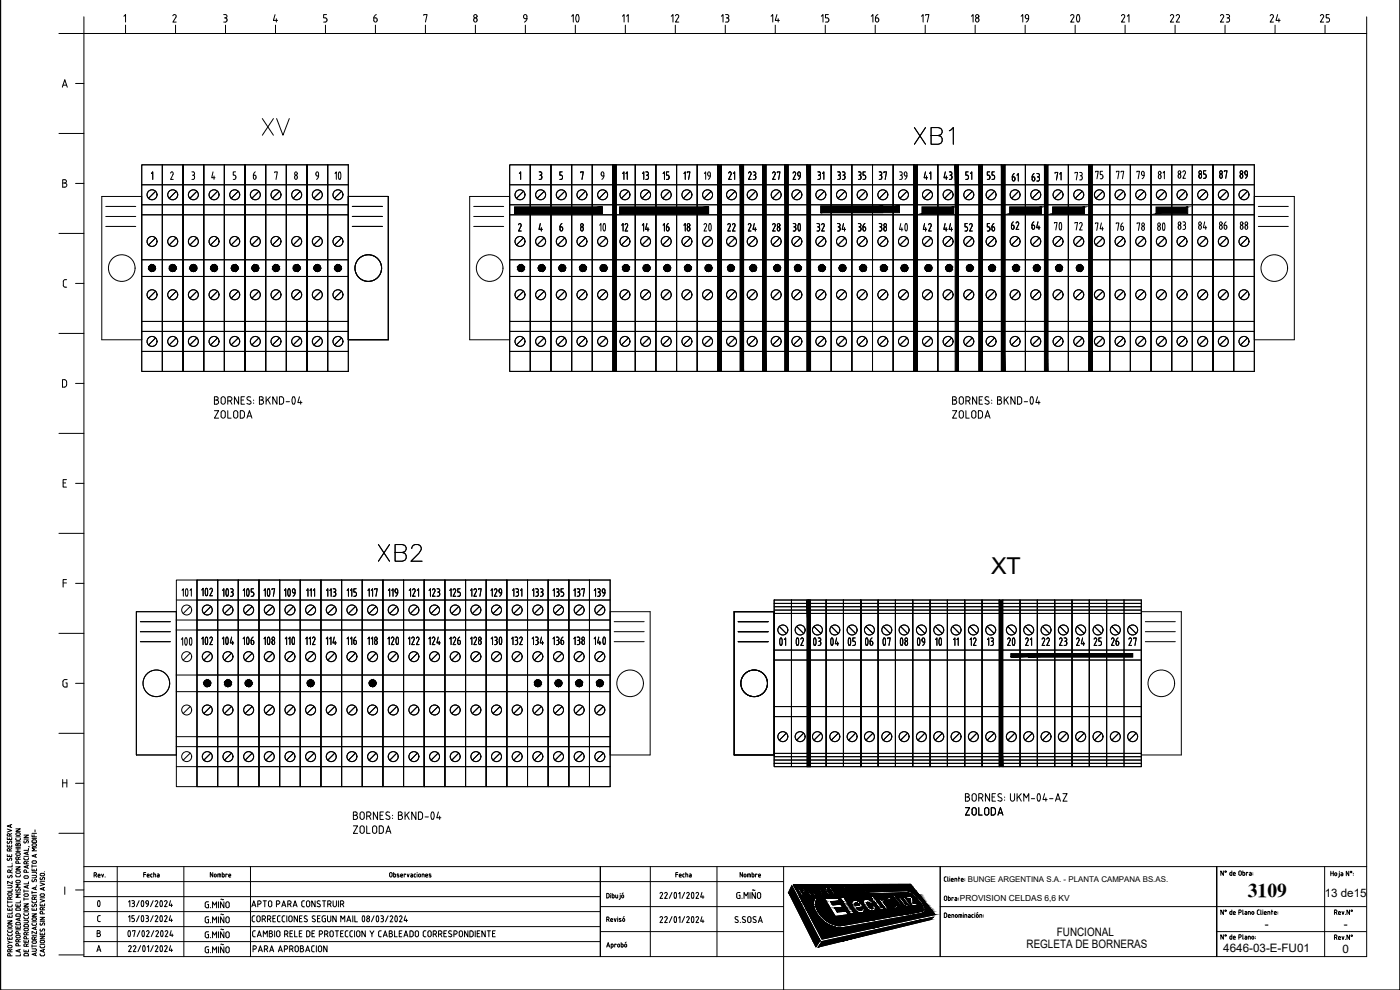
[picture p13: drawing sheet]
<svg xmlns="http://www.w3.org/2000/svg" width="420mm" height="297mm" viewBox="0 0 420 297" stroke-linecap="round" stroke-linejoin="round" font-family="sans-serif">
<defs><g id="words">
<text font-size="9.3" x="78" y="42">XV</text>
<g font-size="8.8">
<text x="273.4" y="44.4">XB1</text>
<text x="112.5" y="169.7">XB2</text>
</g>
<g font-size="7.9">
<text x="168.6" y="8.8">10</text>
<text x="318.9" y="8.8">20</text>
<text x="98.1" y="56.1">10</text>
<text x="177.4" y="71.6">10</text>
<text x="209.2" y="71.6">20</text>
<text x="236" y="71.6">30</text>
<text x="268.1" y="71.6">40</text>
<text x="314.3" y="71.3">70</text>
<text x="345.4" y="71.3">80</text>
<text x="51.9" y="195.8">100</text>
<text x="230.4" y="195.8">01</text>
<text x="235.3" y="195.8">02</text>
<text x="240.6" y="195.8">03</text>
<text x="245.9" y="195.8">04</text>
<text x="251.2" y="195.8">05</text>
<text x="256.1" y="195.8">06</text>
<text x="261.4" y="195.8">07</text>
<text x="266.7" y="195.8">08</text>
<text x="272" y="195.8">09</text>
<text x="278.3" y="195.8">10</text>
<text x="300.2" y="195.8">20</text>
</g>
<g font-size="7.5">
<text x="58.2" y="195.4">102</text>
<text x="64.2" y="195.4">104</text>
<text x="70.6" y="195.4">106</text>
<text x="115.4" y="195.4">120</text>
<text x="146.4" y="195.4">130</text>
<text x="177.4" y="195.4">140</text>
</g>
<text font-size="7.1" x="25.8" y="274.1">0</text>
<text font-size="7" x="297.4" y="172.3">XT</text>
<text font-size="5.9" x="374.5" y="269">3109</text>
<g font-size="5.7">
<text x="198.3" y="70.6">16</text>
<text x="256.8" y="70.6">36</text>
<text x="295.3" y="70.6">56</text>
<text x="308.7" y="70.2">64</text>
<text x="358.8" y="70.2">84</text>
<text x="365.1" y="70.2">86</text>
<text x="134.1" y="194.7">126</text>
<text x="165.1" y="194.7">136</text>
<text x="288.9" y="245.9">ZOLODA</text>
</g>
<g font-size="5.3">
<text x="111.1" y="7.8">6</text>
<text x="154.9" y="7.8">9</text>
<text x="200.7" y="7.8">12</text>
<text x="215.5" y="7.8">13</text>
<text x="230.4" y="7.8">14</text>
<text x="245.5" y="7.8">15</text>
<text x="260.7" y="7.8">16</text>
<text x="275.5" y="7.8">17</text>
<text x="290.7" y="7.8">18</text>
<text x="305.5" y="7.8">19</text>
<text x="335.5" y="7.8">21</text>
<text x="350.3" y="7.8">22</text>
<text x="365.5" y="7.8">23</text>
<text x="380.3" y="7.8">24</text>
<text x="395.5" y="7.8">25</text>
<text x="92.8" y="55">9</text>
<text x="223.7" y="55">23</text>
<text x="231.1" y="55">27</text>
<text x="241.3" y="55" transform="rotate(-90 241.3 55)">29</text>
<text x="250.5" y="55">33</text>
<text x="256.8" y="55">35</text>
<text x="262.8" y="55">37</text>
<text x="269.2" y="55">39</text>
<text x="286.8" y="55" transform="rotate(-90 286.8 55)">43</text>
<text x="295.3" y="55">55</text>
<text x="309" y="55.4">63</text>
<text x="326" y="55.4" transform="rotate(-90 326 55.4)">73</text>
<text x="332.3" y="55" transform="rotate(-90 332.3 55)">75</text>
<text x="338.3" y="55" transform="rotate(-90 338.3 55)">77</text>
<text x="344.7" y="55" transform="rotate(-90 344.7 55)">79</text>
<text x="357" y="54.7" transform="rotate(-90 357 54.7)">82</text>
<text x="358.8" y="54.7">85</text>
<text x="369.4" y="54.7" transform="rotate(-90 369.4 54.7)">87</text>
<text x="371.1" y="54.7">89</text>
<text x="185.6" y="70.6">12</text>
<text x="191.9" y="70.6">14</text>
<text x="217.7" y="70.6">22</text>
<text x="223.7" y="70.6">24</text>
<text x="231.1" y="70.6">28</text>
<text x="244.5" y="70.6">32</text>
<text x="250.5" y="70.6">34</text>
<text x="262.8" y="70.6">38</text>
<text x="276.2" y="70.6">42</text>
<text x="282.2" y="70.6">44</text>
<text x="288.6" y="70.6">52</text>
<text x="306.9" y="70.2" transform="rotate(-90 306.9 70.2)">62</text>
<text x="321.7" y="70.2">72</text>
<text x="327.7" y="70.2">74</text>
<text x="334.1" y="70.2">76</text>
<text x="340.4" y="70.2">78</text>
<text x="357" y="70.2" transform="rotate(-90 357 70.2)">83</text>
<text x="375.7" y="70.2" transform="rotate(-90 375.7 70.2)">88</text>
<text x="295.3" y="194.7">13</text>
<text x="316.1" y="194.7" transform="rotate(-90 316.1 194.7)">22</text>
<text x="317.1" y="194.7">23</text>
<text x="322.1" y="194.7">24</text>
<text x="327.4" y="194.7">25</text>
<text x="332.7" y="194.7">26</text>
<text x="342.2" y="194.7" transform="rotate(-90 342.2 194.7)">27</text>
</g>
<g font-size="4.9">
<text x="189.8" y="7.8" transform="rotate(-90 189.8 7.8)">11</text>
<text x="195.8" y="55" transform="rotate(-90 195.8 55)">13</text>
<text x="202.1" y="55" transform="rotate(-90 202.1 55)">15</text>
<text x="208.1" y="55" transform="rotate(-90 208.1 55)">17</text>
<text x="214.5" y="55" transform="rotate(-90 214.5 55)">19</text>
<text x="221.5" y="55" transform="rotate(-90 221.5 55)">21</text>
<text x="248.4" y="55" transform="rotate(-90 248.4 55)">31</text>
<text x="280.5" y="55" transform="rotate(-90 280.5 55)">41</text>
<text x="292.8" y="55" transform="rotate(-90 292.8 55)">51</text>
<text x="306.9" y="55.4" transform="rotate(-90 306.9 55.4)">61</text>
<text x="319.6" y="55.4" transform="rotate(-90 319.6 55.4)">71</text>
<text x="350.7" y="55" transform="rotate(-90 350.7 55)">81</text>
<text x="208.1" y="70.6" transform="rotate(-90 208.1 70.6)">18</text>
<text x="294.2" y="194.7" transform="rotate(-90 294.2 194.7)">12</text>
<text x="310.8" y="194.7" transform="rotate(-90 310.8 194.7)">21</text>
</g>
<g font-size="4.4">
<text x="189.4" y="55" transform="rotate(-90 189.4 55)">11</text>
<text x="288.9" y="194.7" transform="rotate(-90 288.9 194.7)">11</text>
</g>
<g font-size="3.5">
<text x="397.6" y="269">13 de15</text>
<text x="317.2" y="280.7">FUNCIONAL</text>
<text x="379.6" y="278.5">-</text>
<text x="403.3" y="278.5">-</text>
<text x="308.1" y="284.5">REGLETA DE BORNERAS</text>
<text x="367.1" y="285.6">4646-03-E-FU01</text>
<text x="402.9" y="285.8">0</text>
</g>
<text font-size="2.5" x="288.1" y="270.2">PROVISION CELDAS 6,6 KV</text>
<text font-size="2.4" x="290.4" y="264.7">BUNGE ARGENTINA S.A. - PLANTA CAMPANA BS.AS.</text>
</g></defs>
<!-- layer: 0 -->
<g fill="none" stroke="#000" stroke-width=".3">
<path d="M25.2 10.1h385v276.9h-385zM30.5 58.9h12v43h-12zM104.5 58.9h12v43h-12zM141 58.9h12v43h-12zM376.4 58.9h12v43h-12zM31.7 64.9h9M31.7 61.9h9M31.7 67.9h9M105.7 64.9h9M105.7 61.9h9M105.7 67.9h9M142.2 64.9h9"/>
<path d="M142.2 61.9h9M142.2 67.9h9M377.6 64.9h9M377.6 61.9h9M377.6 67.9h9M40.9 183.5h12v43h-12zM42.1 189.5h9M42.1 186.5h9M42.1 192.5h9M183.1 183.5h12v43h-12zM184.3 189.5h9M184.3 186.5h9"/>
<path d="M184.3 192.5h9M220.3 183.5h12v43h-12zM221.5 189.5h9M221.5 186.5h9M221.5 192.5h9M342.5 183.5h12v43h-12zM343.7 189.5h9M343.7 186.5h9M343.7 192.5h9M25.2 260h385M25.2 264.5h210M25.2 278h155"/>
<path d="M25.2 273.5h155M25.2 269h155M35.2 260v27M55.2 260v27M75.2 260v27M180.2 272h55M180.2 279.5h55M195.2 260v27M215.2 260v27M235.2 260v37M237.6 265.7l8.5 16.5-1.2 1.9-8.2-16.3zM238.1 265.5l35.2-.2 7.3 9.1-33.9 7.4z"/>
<path d="M239.3 266.3h1.4a.84 .84 0 0 1 .8 .6 .84 .84 0 0 1-.2 .9h-.7l.6 1.1h-.6zM240.1 266.7h.4a.47 .47 0 0 1 .3 .7h-.4zM241.7 266.3h1.5l.4 .2 .3 1 1.1 1.2-.6 .1-.7-1-.6-.1 .6 1.1h-.5zM243.3 266.8l-.9-.2 .5 .8h.3M243.3 266.8l.1 .3-.2 .3M244.7 266.2a1.91 1.91 0 0 1 1.9 2.4 1.91 1.91 0 0 1-1.9-2.4zM245.1 266.6a1.49 1.49 0 0 1 1.1 1.8l-.8-.8zM247.4 269.6l4-.2 .6 .9-2.7 .2 .6 1 2.4-.2 .6 1-2.4 .2 .8 1.1 2.6-.2 .7 1-3.9 .6zM248.5 268.6l-.5-1-1.6-1.4h.6l.9 .8-.1-.8h.5l.1 1.2 .7 1.2h-.6M248.7 266.1h1.4l.3 .4-.8 .1 .3 .5h.7l.3 .4h-.7l.3 .6 .9-.1 .2 .5h-1.3zM251.9 277.7h.1M252.1 269.3l1.2-.1 3.1 5-1.1 .1z"/>
<path d="M252.6 266.8l-.3-.4a.61 .61 0 0 0-.5-.4 .61 .61 0 0 0-.6 .4 2.29 2.29 0 0 0 1.9 2l.2-.4-.3-.5M252.6 266.8h-.4l-.4-.3a1.56 1.56 0 0 0 1 1.5l-.1-.4 .3-.1M253.2 266.1a1.05 1.05 0 0 1 1.3 .6l-.3 .1-.4-.4a1.36 1.36 0 0 0 .9 1.6v-.5a.47 .47 0 0 1 .5 .4 .47 .47 0 0 1-.3 .5 2.32 2.32 0 0 1-1.7-2.3zM254.6 266.1h.5l1.4 2.1h-.5zM255.9 270.4a2.6 2.6 0 0 1 3.3 1.7l-2.1 .3 .5 .5a.51 .51 0 0 0 .6 .3 .51 .51 0 0 0 .4-.5l.8-.1a1.2 1.2 0 0 1-.6 1.4 1.2 1.2 0 0 1-1.5-.4l-.9-.7a2.01 2.01 0 0 1-.5-2.5zM256.2 266a1.75 1.75 0 0 1 1.7 2.2 1.75 1.75 0 0 1-1.7-2.2zM256.5 266.4a1.39 1.39 0 0 1 1 1.5l-.7-.7zM256.7 271l.5-.1 .7 .7-1.2 .1zM257.7 266.1l.4-.1 1.2 1.1-.7-1 .4-.1 1.3 2h-.3l-1.3-1 .8 1.1h-.4zM259.4 269.9a2.21 2.21 0 0 1 2.7 1.1l-.9 .1a.52 .52 0 0 0-.5-.3 .52 .52 0 0 0-.5 .2l.8 1.3a.5 .5 0 0 0 .4 .3 .5 .5 0 0 0 .5-.2l-.2-.6 .9-.2a1.09 1.09 0 0 1-.1 1.6 1.09 1.09 0 0 1-1.5 0 2.57 2.57 0 0 1-1.6-3.3zM263.6 269.7l.8-.1 .3 .4 .1-.4 .3-.1 .7 1-.4 .1-.1 .3 1.3 1.8-.8 .1zM263.7 272.4l.6 .5 .7 .1"/>
<path d="M264.8 272.3l-.4-.2-1.2-1.7 .4-.1-.4-.5h-.5l-.6-.9-.9 .1 .7 .9h-.4l.4 .6h.4l1.5 2.1M264.8 272.3l.7 .7h-.6M266.4 269.5a2.64 2.64 0 0 1 3 2.4 1.06 1.06 0 0 1-.9 .7 1.06 1.06 0 0 1-1-.6l-1-1a1.28 1.28 0 0 1-.1-1.5zM266.9 269.9h.5l.5 .2 .7 .9a.48 .48 0 0 1 .1 .7 .48 .48 0 0 1-.7 0l-.7-.3-.5-.7-.1-.4zM267.6 268.3h.7l2.8 3.9-.6 .1zM269 272.6h.8l.3 .4-.7-.1 1.1 .5 .5 .5-.2 .5-.7-.1-.4-.5 .3-.2 .4 .4v-.2l-.9-.3zM269.5 269.2h.7l1.4 1.9 .5 .3 .1-.3-1.4-2h.7l2 2.8h-.6l-.3-.3v.2a.9 .9 0 0 1-1.4-.3zM269.5 272.5h.1M271 274h.3l.2 .3h-.3zM271.3 272.5h.5l.3 .5-.4 .1zM271.8 269.1l1.7-.1 .5 .5 .1 1.6 .9-.2 .5 .7-1.6 .2-.6-.7-.1-1.5-.9 .1zM272.4 273v-.2a.91 .91 0 0 0-1.4-.4l1.2 1.7h.4l-.5-.7h.3l.5 .6h.4l-.9-1"/>
<path d="M272.7 272.1l.4-.1 1.1 1.5 .4-.1 .3 .3-.8 .1zM273.1 273.6h.3l.2 .3h-.2zM274.8 273.4l.2-.1 .3 .3h-.3zM276.7 274a1.41 1.41 0 0 0 .6-2.3 8.3 8.3 0 0 0-5.1-4.5l-11.7 .5 .3 .5 11.4-.4a7.2 7.2 0 0 1 4.8 5.3l-.6 .4-24.5 4.2M276.7 274l-23.2 4.3a8.6 8.6 0 0 1-9.4-7l.1-.8 .5-1.2 .6 .2a4.3 4.3 0 0 0 1 5.2 8.4 8.4 0 0 0 5.6 3M282.2 272h127.8M282.2 260v27M365 279.5h45M397.5 260v27M.2 297v-296.9v296.9h420v-296.9v296.9M25.2 282.5h155M180.2 287v-27v27"/>
<path d="M246.7 282.5l33.4-7.3-.8 .7-33.7 8.3zM365.2 287v-27v27"/>
<circle cx="36.5" cy="80.4" r="4"/>
<circle cx="110.5" cy="80.4" r="4"/>
<circle cx="147" cy="80.4" r="4"/>
<circle cx="382.4" cy="80.4" r="4"/>
<circle cx="46.9" cy="205" r="4"/>
<circle cx="189.1" cy="205" r="4"/>
<circle cx="226.3" cy="205" r="4"/>
<circle cx="348.5" cy="205" r="4"/>
</g>
<!-- layer: TEXTOS -->
<g fill="none" stroke="#000" stroke-width=".3">
<path d="M25.2 5v5.1h-7.5M37.2 4.9l.5-.5v2.2M37.7 7.5v2.6M51.9 4.7a.51 .51 0 0 1 .7-.3 .51 .51 0 0 1 .2 .7M52.7 7.5v2.6M52.8 5.1l-.9 1.5h1M67.1 4.4h.5a.53 .53 0 0 1 .5 .6 .53 .53 0 0 1-.7 .4M67.6 5.4a.64 .64 0 0 1 .5 .6 .64 .64 0 0 1-.5 .6h-.5M67.7 7.5v2.6M82.6 4.4l-.5 1.7h1.2M82.7 7.5v2.6M82.9 5.6v1"/>
<path d="M97.6 5.4l.4 .2v.8l-.9 .2M97.7 7.5v2.6M98 4.4h-.9v1h.5M112.7 7.5v2.6M127.2 4.6v-.2h1l-.5 2.2M127.7 7.5v2.6M142.7 7.5v2.6M157.7 7.5v2.6M187.7 7.5v2.6M202.7 7.5v2.6M217.7 7.5v2.6M232.7 7.5v2.6"/>
<path d="M247.7 7.5v2.6M262.7 7.5v2.6M277.7 7.5v2.6M292.7 7.5v2.6M307.7 7.5v2.6M337.7 7.5v2.6M352.7 7.5v2.6M367.7 7.5v2.6M382.7 7.5v2.6M397.7 7.5v2.6M410.2 5v5.1M18.7 26.2l.7-2.3 .8 2.3"/>
<path d="M18.9 25.5h1.1M22.7 25h2.5M17.7 40h7.5M18.8 53.9h.6a.5 .5 0 0 1 .5 .5 .5 .5 0 0 1-.5 .5 .62 .62 0 0 1 .7 .6 .62 .62 0 0 1-.7 .7h-.6zM18.8 54.9h.6M22.7 55h2.5M45.4 52.1l.4-.5v2.2M51.2 51.9a.43 .43 0 0 1 .6-.3 .43 .43 0 0 1 .1 .7l-.7 1.5h.8M57.6 51.6l.7 .2v.5l-.3 .3M57.8 52.6h.2M58 52.6a.66 .66 0 0 1 .4 .8 .66 .66 0 0 1-.8 .4M63.9 51.6l-.4 1.7h1"/>
<path d="M64.2 52.8v1M70.7 51.6h-.7v1a.66 .66 0 0 1 .8 .4 .66 .66 0 0 1-.4 .8h-.4M76 52.6a.67 .67 0 0 1 .8 .3 .67 .67 0 0 1-.2 .9l-.5-.2zM76.6 51.6l-.4 .4-.2 .6M82.4 51.8v-.2h.8l-.4 2.2M88.6 52.6a.56 .56 0 0 1 .6 .6 .56 .56 0 0 1-.6 .6l-.2-.7zM155.9 52.1l.4-.5v2.2M161.8 51.6l.7 .2v.5l-.3 .3M162 52.6h.2M162.2 52.6a.66 .66 0 0 1 .4 .8 .66 .66 0 0 1-.8 .4M168.7 51.6h-.7v1a.66 .66 0 0 1 .8 .4 .66 .66 0 0 1-.4 .8h-.4M174.3 51.8v-.2h.8l-.4 2.2"/>
<path d="M181.2 52.8h-.4a.61 .61 0 0 1-.4-.7 .61 .61 0 0 1 .6-.5l.2 .5v1l-.6 .7M17.7 70h7.5M155.6 67.4a.44 .44 0 0 1 .7-.3 .44 .44 0 0 1 .1 .7l-.8 1.5h.8M162.2 67.1l-.4 1.7h1M162.5 68.3v1M168.1 68.1h.4a.6 .6 0 0 1 .4 .6 .6 .6 0 0 1-.6 .5zM168.7 67.1l-.5 .4-.1 .6M175 68.6l-.1-.5a.56 .56 0 0 0-.7 .6 .56 .56 0 0 0 .7 .5l.1-.4M20 83.9l-.9 .3-.1 1.4 .3 .5 .7 .1M22.7 85h2.5M17.7 100h7.5M20 114.6l-.4-.6-.8-.1v2.3a.97 .97 0 0 0 1.1-.5l.1-.2"/>
<path d="M20 114.6v.9M22.7 115h2.5M17.7 130h7.5M18.9 144.9h.8M19.9 143.9h-1v2.3h1M22.7 145h2.5M17.7 160h7.5M18.9 174.9h1M19.9 173.9h-1v2.3M22.7 175h2.5M17.7 190h7.5M20.1 203.9h-.8l-.4 .6 .2 1.5 1 .1v-1.2h-.3"/>
<path d="M22.7 205h2.5M17.7 220h7.5M18.8 233.9v2.3M18.8 234.9h1.3M20.1 233.9v2.3M22.7 235h2.5M2.2 256.4v.6h1.3v-.6M2.2 253.5v.6h1.3v-.6M2.2 251.3v.6h1.3v-.6M2.2 248.7l1.3 .5-1.3 .4M2.2 257.5v.4l.2 .3 .9-.8 .2 .3-.1 .5M2.2 252.4v.4l.2 .3 .9-.8 .2 .3-.1 .5"/>
<path d="M2.8 251.4v.5M2.8 253.7v.4M2.8 256.5v.5M2.9 255.3l-.2-.7-.5 .2v.5h1.3M2.9 250.8l-.2-.7-.5 .2v.5h1.3M3.2 247.5v.7M3.5 247.4l-1.3 .4 1.3 .5M3.5 254.6l-.6 .3M3.5 250.1l-.6 .3M3.6 259h.1M3.7 259.5v.6h-1.4M4.8 258.7l.3-.4 .4 .4"/>
<path d="M4.8 258.7v.3h1.3M4.8 251.5v.5l.3 .1M4.8 248.7h1.3l-1.3 .7h1.3M4.8 255.4h1.3M4.8 254.7h1.3M4.8 254.2h1.3M4.8 252.6h1.3M4.8 251.1h1.3M4.8 253.3l.4-.2 .2 .3 .1-.3h.4l.2 .7h-1.3zM5.1 252.1h.7M5.1 255.9l-.3 .2v.3l.9 .2 .4-.3-.4-.4M5.1 249.9l-.3 .4 .3 .3"/>
<path d="M5.1 255.9h.6M5.1 250.6h.6M5.1 249.9h.6M5.4 253.4v.4M5.4 254.7v.7M5.5 257.8v-.5l-.6-.2-.1 .7h1.3M5.5 258.7v.3M5.7 249.9l.4 .4-.4 .3M6.1 251.5v.5l-.3 .1M6.1 257.1l-.6 .3M7.2 258.8v.4h1.3M7.2 257.4v.4l.3 .2"/>
<path d="M7.2 250.6h1.3l-1.3 .7h1.3M7.2 256.9h1.3M7.2 251.8h1.3M7.3 252.3l-.1 .4 .2 .3 .7-.8 .4 .3M7.5 258h.7M7.9 258.8v.4M8.2 255.7v.7M8.2 259.8v.6M8.5 252.5l-.1 .5M8.5 259.6l-1.3 .5 1.3 .4M8.5 258.4l-.6 .4-.2-.3h-.3l-.2 .3M8.5 257.4v.4l-.3 .2"/>
<path d="M8.5 255.6l-1.3 .4 1.3 .5M8.5 254.5v.6h-1.3M8.5 254l.3 .1M9.6 250.5v.6h1.4M9.6 259.5v.7M9.6 259.9h1.4M9.6 251.5h1.4M9.6 250h1.4M9.7 258.5l.9-.2 .4 .4-.2 .3h-.8l-.3-.2zM9.7 253.4l.9-.2 .4 .4-.2 .3h-.8l-.3-.2zM9.7 252.2l.3-.2h.8l.2 .7h-1.4zM10.2 250.5v.6"/>
<path d="M10.5 249v.6M10.6 256.5v.6M11 256.3l-1.4 .5 1.4 .4M11 254.4h-1.4l.8 .4-.8 .5h1.4M17.7 250h7.5M2.3 279.1v.5l.3 .1h.9l.2-.6M2.3 276.3h1.4l-1.4 .7h1.4M2.3 274.6v.6h1.4v-.6M2.3 272.5v.6h1.4v-.6M2.3 271.5v.4l.3 .2 .9-.1 .2-.5M2.3 261.4v.3h1.4M2.3 265.6h1"/>
<path d="M2.3 270.3v.7M2.3 278.7h1.4M2.3 270.7h1.4M2.3 266.4h1M2.3 277.7l1-.2 .3 .4-.1 .3h-.8l-.4-.2zM2.3 268.1l1-.2 .3 .4-.1 .3h-.8l-.4-.2zM2.4 262.7l-.1 .4 .2 .3 .9-.8 .2 .3-.1 .5M2.9 272.7v.4M2.9 274.8v.4M3 269.8v-.5l-.5-.2-.2 .7h1.4M3 261.4v.3M3.3 265.6l.3 .4-.3 .4"/>
<path d="M3.6 262.2h.1M3.6 260.5h.1M3.7 273.6v.6h-1.4M3.7 266.8v.6h-1.4M3.7 264.4v.8l-1.4-.8v.8M3.7 261l-.7 .4-.1-.4h-.4l-.2 .4M3.7 269.1l-.7 .3M4.8 277.9v.6h1.3v-.6M4.8 271.3v.6h1.3v-.6M4.8 262.5v.4l.3 .2M4.8 260.1h1.3l-1.3 .7h1.3M4.8 279h1.3"/>
<path d="M4.8 267.9h1.3M4.8 264.3l.9-.2 .4 .4-.2 .3-.8 .1-.3-.2zM4.8 276.9l.4-.2 .7 .1 .2 .7h-1.3zM4.8 274.4l.4-.2h.7l.2 .7h-1.3zM4.8 272.6l.4-.2h.7l.2 .7h-1.3zM4.8 266.8v.3l.2 .3 .9-.7 .2 .3-.2 .4M5.1 263.1h.7M5.1 261.3l-.3 .4 .3 .3M5.1 262h.6M5.1 261.3h.6M5.4 271.5v.4M5.4 278.1v.4"/>
<path d="M5.7 261.3l.4 .4-.4 .3M5.7 275.5v.7M6.1 275.4l-1.3 .4 1.3 .5M6.1 270.3v.6h-1.3M6.1 268.3h-1.3l.7 .5-.7 .4h1.3M6.1 265.3h-1.3l.7 .5-.7 .4h1.3M6.1 262.5v.4l-.3 .2M7.2 261.4l.4-.4 .3 .4M7.2 276.1l1.1 .1 .2 .3-.2 .3-1.1 .1M7.2 275.1v.4l.3 .2 .9-.1 .1-.5M7.2 274v.5l.3 .1h.9l.1-.6M7.2 271.2h1.3l-1.3 .7h1.3"/>
<path d="M7.2 261.4v.3h1.3M7.2 267v.7M7.2 269.4v.7M7.2 273.6h1.3M7.2 269.8h1.3M7.2 267.4h1.3M7.2 278.7l1-.2 .3 .4-.2 .3-.7 .1-.4-.2zM7.2 272.6l1-.2 .3 .4-.2 .3h-.7l-.4-.2zM7.2 263l1-.2 .3 .4-.2 .3h-.7l-.4-.2zM7.2 277.5l.4-.2 .7 .1 .2 .7h-1.3zM7.6 268.2l-.4 .4 .4 .3M7.6 268.9h.6"/>
<path d="M7.6 268.2h.6M7.9 261.4v.3M8.2 268.2l.3 .4-.3 .3M8.2 265.8v.6M8.5 265.6l-1.3 .5 1.3 .4M8.5 264.6v.6h-1.3M8.5 279.7l-.6 .3M9.6 277l.1 .5 .2 .1h.9l.2-.6M9.6 274.2h1.4l-1.4 .7h1.4M9.6 272.5v.6h1.4v-.6M9.6 270.3l.1 .4 .2 .2 .9-.1 .2-.5M9.6 262.6l1.2 .1 .2 .3-.2 .3-1.2 .1"/>
<path d="M9.6 261.7h1.1l.3 .3M9.6 260.7v.6h1.4v-.6M9.6 267.4v.8M9.6 276.6h1.4M9.6 268.6h1.4M9.6 267.8h1.4M9.7 275.6l.9-.2 .4 .4-.2 .3h-.8l-.3-.2zM9.7 271.4l-.1 .4 .2 .3 .9-.8 .3 .3-.2 .5M9.7 263.9l-.1 .4 .2 .3 .9-.8 .3 .3-.2 .5M10.2 260.8v.5M10.2 272.7v.4M10.4 269.8l-.1-.5-.5-.2-.2 .7h1.4"/>
<path d="M10.6 266.2v.7M10.6 278.2v.7M10.9 265.6h.1M11 279.4v.8l-1.4-.8v.8M11 278.1l-1.4 .4 1.4 .5M11 266.1l-1.4 .4 1.4 .5M11 262v.2M11 269.1l-.6 .3M12 273.8l.4-.4 .4 .4M12 272.6l.4-.4 .4 .4M12 279.9v.6h1.4v-.6M12 275.2h1.4l-1.4 .8h1.4"/>
<path d="M12 273.8v.4h1.4M12 272.6v.4h1.4M12 271.2v.6h1.4v-.6M12 269.8l1.4 .5-1.4 .4M12 264.9l1.4 .4-1.4 .5M12 276.4h1.4M12 269.4h1.4M12 264.4h1.4M12.1 278.8l-.1 .3 .3 .3 .5-.6M12.1 277l-.1 .3 .3 .3 .9-.7 .2 .3-.2 .4M12.1 263.3l-.1 .4 .3 .3 .9-.8 .2 .3-.2 .5M12.4 268.2l-.4 .4 .4 .3"/>
<path d="M12.4 262l-.3 .2v.4l.9 .2M12.4 268.9h.6M12.4 268.2h.6M12.4 262h.6M12.6 271.3v.5M12.8 272.6v.4M12.8 273.8v.4M12.8 278.8h.5l-.1 .6M13 268.2l.4 .4-.4 .3M13 262l.4 .4-.4 .4M13 266.4v.6M13.3 261.6h.1"/>
<path d="M13.4 266.2l-1.4 .5 1.4 .4M13.4 272.2l-.6 .3M19.4 266.1v2.3M22.7 267h2.5M28.2 262.6l.7-.2-.1-.5-.6-.1v1.4M28.7 262.6l.3 .6M29.2 279.2l.8 .2v.4l-.3 .2a.5 .5 0 0 1 .5 .5 .5 .5 0 0 1-.5 .5h-.5zM29.4 262.7h.6l-.1-.4-.4 .1-.1 .5 .6 .3M30.5 262.3l.3 .9 .3-.9M31.5 263.1v.1M38.6 275.1l.4-.4v1.8M38.6 270.6l.4-.4v1.8"/>
<path d="M38.6 279.3v-.1a1 1 0 0 1 0 1.8l-.2-.9zM39.6 270.2l.7 .2v.4l-.3 .2M39.8 271h.2M39.8 279.4v-.2h.8l-.4 1.8M40 271l.3 .2v.6l-.7 .2M40.3 274.7h-.7v.8l.6 .1 .2 .3-.2 .6h-.6M41.8 270.2l-.8 1.8M41.8 274.7l-.8 1.8M42 279.2l-.8 1.8M42.6 270.3l.1-.1a1 1 0 0 1 0 1.8l-.3-.9zM42.6 274.8l.1-.1a1 1 0 0 1 0 1.8l-.3-.9zM42.8 279.3l.1-.1a1.01 1.01 0 0 1 0 1.8l-.3-.9z"/>
<path d="M43.1 262.4h.6M43.7 261.8h-.6v1.3M43.8 274.7l.7 .2v.4l-.3 .2M44 275.5h.2M44 279.5l.4-.3 .4 .4-.8 1.4h.8M44.2 275.5l.3 .2v.6l-.7 .2M44.2 262.7h.6l-.2-.4-.4 .1v.5l.6 .2M44.6 271.2h-.4a.46 .46 0 0 1-.5-.4 .46 .46 0 0 1 .3-.5 .46 .46 0 0 1 .6 .3l-.1 .8-.5 .6M45.7 262.2l-.4 .2-.1 .5 .5 .2M46 274.7l-.8 1.8M46 270.2l-.8 1.8M46.1 262.2l.6 .2v.7"/>
<path d="M46.1 261.8v1.3M46.2 279.2l-.8 1.8M46.6 275l.2-.2h.4l.1 .5M46.6 270.5l.2-.2h.4l.1 .5M46.8 279.5l.4-.3 .4 .4-.8 1.4h.8M47.3 262.2l.4 .2 .1 .7h-.6v-.3l.6-.1M47.3 275.3l-.7 1.2h.8M47.3 270.8l-.7 1.2h.8M48.2 274.8v-.1a.99 .99 0 0 1 0 1.8l-.2-.9zM48.2 270.3v-.1a.99 .99 0 0 1 0 1.8l-.2-.9zM48.4 279.3v-.1a1 1 0 0 1 0 1.8l-.2-.9zM49.4 275l.4-.3 .3 .2v.4l-.7 1.2h.8"/>
<path d="M49.4 270.5l.4-.3 .4 .4-.8 1.4h.8M49.6 279.5l.2-.2h.4l.1 .5M50.3 279.8l-.7 1.2h.8M51.2 274.7l-.4 1.4h1M51.2 270.2l-.4 1.4h1M51.4 279.2l-.4 1.4h1M51.5 271.2v.8M51.5 275.7v.8M62.6 279.6l-.9 .2-.1 1.1 .2 .4 .8 .1v-1h-.3M62.6 275.1l-.9 .2-.1 1.1 .2 .4 .8 .1v-1h-.3M62.6 270.6l-.9 .2a1.35 1.35 0 0 0 .1 1.5l.8 .1v-1h-.3M63.2 272.3v.1"/>
<path d="M63.2 276.8v.1M63.8 276.9v-1.8l.6 1 .6-1v1.8M63.8 272.4v-1.8l.6 1 .6-1v1.8M63.8 261.8v1.3l-.7-1.3v1.3M64.3 262.4h.6l-.2 .7-.4-.1zM65.4 263.1v-.9l.7 .1 .2 .8M65.6 270.6v1.8M65.6 275.1v1.8M65.6 279.6v1.8M65.8 262.2v.9M66.7 261.8v1.3h.5l.1-.7-.6-.2M67.1 278.9h-.8"/>
<path d="M67.1 274.4h-.8M67.1 269.9h-.8M67.2 279.6v1.8l-1-1.8v1.8M67.2 275.1v1.8l-1-1.8v1.8M67.2 270.6v1.8l-1-1.8v1.8M67.9 279.8a.5 .5 0 0 1 .5-.2 .5 .5 0 0 1 .4 .5v.8a.5 .5 0 0 1-.5 .5 .5 .5 0 0 1-.5-.5zM67.9 275.3a.5 .5 0 0 1 .5-.2 .5 .5 0 0 1 .4 .5v.8a.5 .5 0 0 1-.5 .5 .5 .5 0 0 1-.5-.5zM67.9 270.8a.5 .5 0 0 1 .5-.2 .5 .5 0 0 1 .4 .5v.8a.5 .5 0 0 1-.5 .5 .5 .5 0 0 1-.5-.5zM68.2 262.4l-.4-.2v.9M68.7 262.7h.6l-.2-.4-.4 .1-.1 .5 .7 .2M75.6 272.1l.6-1.8 .6 1.8M75.7 271.6h.9"/>
<path d="M76.5 274.8l-.8 .2v1.1l.2 .4 .6 .1M76.6 279.3l-.7 .2-.1 1.1 .2 .4 .6 .1M77.1 275a.5 .5 0 0 1 .6-.2 .5 .5 0 0 1 .4 .5v.8a.5 .5 0 0 1-.5 .5 .5 .5 0 0 1-.5-.5zM77.4 271.3h.5a.5 .5 0 0 0 .5-.5 .5 .5 0 0 0-.5-.5h-.5v1.8M78.7 275.8h.5a.5 .5 0 0 0 .5-.5 .5 .5 0 0 0-.5-.5h-.5v1.8M79 270.3h1M79.3 275.8l.4 .8M79.5 270.3v1.8M80.3 275.8h.5a.5 .5 0 0 0 .5-.5 .5 .5 0 0 0-.5-.5h-.5v1.8M80.6 270.5a.5 .5 0 0 1 .6-.2 .5 .5 0 0 1 .4 .5v.8a.5 .5 0 0 1-.5 .5 .5 .5 0 0 1-.5-.5zM80.8 279.3l.9 .2v.4l-.4 .2a.5 .5 0 0 1 .5 .5 .5 .5 0 0 1-.5 .5h-.5zM80.9 275.8l.4 .8"/>
<path d="M81.9 275.6h.6M82.4 279.3v1.8M82.7 274.8h-.8v1.8h.8M83 271.3h.5M83.1 279.5a.5 .5 0 0 1 .5-.2 .5 .5 0 0 1 .4 .5v.8a.5 .5 0 0 1-.5 .5 .5 .5 0 0 1-.5-.5zM83.5 270.3a.5 .5 0 0 1 .5 .5 .5 .5 0 0 1-.5 .5M83.5 270.3h-.5v1.8M84.1 274.8l-.8 .2v1.1l.2 .4 .6 .1M84.6 272.1l.6-1.8 .6 1.8M84.7 271.6h.9M85.5 274.8l-.8 .2v1.1l.2 .4 .6 .1M86.1 274.8v1.8"/>
<path d="M86.4 271.3h.5a.5 .5 0 0 0 .5-.5 .5 .5 0 0 0-.5-.5h-.5v1.8M86.7 275a.5 .5 0 0 1 .6-.2 .5 .5 0 0 1 .4 .5v.8a.5 .5 0 0 1-.5 .5 .5 .5 0 0 1-.5-.5zM87 271.3l.4 .8M87.8 279.3h-.8v1.8h.8M88 272.1l.6-1.8 .6 1.8M88.1 271.6h.9M88.4 279.3v1.8h.8M89.3 274.8v1.8l-1-1.8v1.8M89.9 275.6h.6M90.6 279.3h-.8v1.8h.8M90.7 274.8h-.8v1.8h.8M91.3 276.4l.6 .2"/>
<path d="M91.4 270.3h-.6l-.2 .4v1.2l.8 .2M91.5 275.5l.8 .6-.4 .5M92 279.3l.7 .1a1.18 1.18 0 0 1 0 1.6l-.7 .1zM92 270.5a.5 .5 0 0 1 .6-.2 .5 .5 0 0 1 .4 .5v.8a.5 .5 0 0 1-.5 .5 .5 .5 0 0 1-.5-.5zM92.2 274.9a.47 .47 0 0 0-.7-.1 .47 .47 0 0 0 0 .7M93.7 276.4l.6 .2M93.9 275.5l.8 .6-.4 .5M94.4 279.3h-.8v1.8h.8M94.6 270.3v1.8l-1-1.8v1.8M94.6 274.9a.47 .47 0 0 0-.7-.1 .47 .47 0 0 0 0 .7M95.3 275.6h.6M95.4 271l.5 .3a.5 .5 0 0 1 0 .8 .5 .5 0 0 1-.7-.2"/>
<path d="M96.1 270.4a.48 .48 0 0 0-.7-.1 .48 .48 0 0 0 0 .7M96.1 274.8h-.8v1.8h.8M96.7 275.3v.8M96.8 270.3h1M97.3 270.3v1.8M97.4 275.6h.3v1l-.8-.1-.2-.4M97.7 274.8h-.8l-.2 .5M98.3 274.8v1.3a.5 .5 0 0 0 .5 .5 .5 .5 0 0 0 .5-.5v-1.3M98.4 271.3h.5a.5 .5 0 0 0 .5-.5 .5 .5 0 0 0-.5-.5h-.5v1.8M99 271.3l.4 .8M99.1 279.5a.5 .5 0 0 1 .5-.2 .5 .5 0 0 1 .4 .5v.8a.5 .5 0 0 1-.5 .5 .5 .5 0 0 1-.5-.5zM100 270.3v1.3a.5 .5 0 0 0 .5 .5 .5 .5 0 0 0 .5-.5v-1.3"/>
<path d="M100.6 279.3h1M100.9 274.8v1.8l-1-1.8v1.8M101.1 279.3v1.8M101.6 270.3v1.8M102.2 271.3h.5a.5 .5 0 0 0 .5-.5 .5 .5 0 0 0-.5-.5h-.5v1.8M102.3 276.6v-1.8l.6 1 .6-1v1.8M102.8 271.3l.4 .8M103 279.3h-.8v1.8h.8M104.1 276.6l.6-1.8 .6 1.8M104.3 276.1h.8M104.4 279.3l-.7 .2-.1 1.1 .2 .4 .6 .1M105.8 279.3h-.6l-.2 .4 .1 1.2 .7 .2"/>
<path d="M105.9 274.8v1.8M106.4 279.3v1.8M106.5 274.8v1.8h.8M107.1 279.5a.5 .5 0 0 1 .5-.2 .5 .5 0 0 1 .4 .5v.8a.5 .5 0 0 1-.5 .5 .5 .5 0 0 1-.5-.5zM108.9 274.9l.1-.1a1.01 1.01 0 0 1 0 1.8l-.3-.9zM109.6 279.3v1.8l-1-1.8v1.8M111 279.3l.6 .9 .6-.9M112.3 274.8l-.8 1.8M113.1 274.9l.1-.1a1 1 0 0 1 0 1.8l-.3-.9zM114.3 276.6h.4M114.3 274.8h.4M114.4 279.3l-.7 .2-.1 1.1 .2 .4 .6 .1"/>
<path d="M114.5 275.6h.2M114.7 274.8l.3 .2v.4l-.3 .2 .3 .2 .1 .4-.4 .4M116.5 274.8l-.8 1.8M116.8 279.3l.9 .2v.4l-.4 .2a.5 .5 0 0 1 .5 .5 .5 .5 0 0 1-.5 .5h-.5zM117 262l.3-.2 .3 .2-.1 1.1-.5-.1zM117.1 275.1l.2-.3h.4l.1 .6M117.8 275.4l-.7 1.2h.8M118.1 261.8v1.3h.5l.1-.7-.6-.2M118.4 279.3v1.8h.8M118.7 274.9l.1-.1a1 1 0 0 1 0 1.8l-.3-.9zM119.7 262.3l-.5 .1 .6 .5-.1 .2h-.5M119.9 275.1l.2-.3h.4l.1 .6"/>
<path d="M120.2 262.9l.3 .2M120.2 262.5l.3-.3 .3 .3v.2h-.6M120.2 262.5v.4M120.5 263.1h.3M120.6 279.3h-.8v1.8h.8M120.6 275.4l-.7 1.2h.8M121.7 274.8l-.4 1.4h1M121.7 262.4l-.4-.2v.9M122 275.8v.8M122.2 262.2l.3 .9 .3-.9M123 279.3l.7 .1a1.18 1.18 0 0 1 0 1.6l-.7 .1zM123.3 262.2l.5 .3"/>
<path d="M123.8 262.5v.6h-.5v-.3l.5-.1M124.7 279.5a.5 .5 0 0 1 .5-.2 .5 .5 0 0 1 .4 .5v.8a.5 .5 0 0 1-.5 .5 .5 .5 0 0 1-.5-.5zM124.7 262.2l-.4 .3v.5l.4 .1M125.2 261.8v.1M125.2 262.2v.9M125.7 262.4h.5l-.1 .7-.4-.1zM127.3 262.5l-.2-.2-.4-.1v.9M127.3 262.5v.6M127.7 262.7h.6l-.1-.4-.4 .1-.1 .5 .6 .2M127.8 279.3l-.7 .2-.1 1.1 .2 .4 .6 .1M128.4 279.8a.5 .5 0 0 1 .5-.5 .5 .5 0 0 1 .5 .5v.8a.5 .5 0 0 1-.5 .5 .5 .5 0 0 1-.5-.5M128.4 279.8v.8"/>
<path d="M128.9 262.6l.5 .4-.6 .1M129.3 262.3h-.5l.1 .3M130.5 279.3a.5 .5 0 0 1 .5 .5 .5 .5 0 0 1-.5 .5M130.5 279.3h-.5v1.8M134 279.3h-.8v1.8h.8M135 279.3l.5 .1M135 279.3l-.4 .5 .8 .5M137.9 279.5a.5 .5 0 0 1 .5-.2 .5 .5 0 0 1 .4 .5v.8a.5 .5 0 0 1-.5 .5 .5 .5 0 0 1-.5-.5zM140.4 279.3v1.8l-1-1.8v1.8M141.5 279.3l.2 .1a1.18 1.18 0 0 1 0 1.6l-.2 .1M141.5 279.3h-.5v1.8h.5M142.6 279.3v1.8"/>
<path d="M144 279.3h-.8v1.8h.8M145.6 279.3v1.8l-1-1.8v1.8M146.2 279.3h1M146.7 279.3v1.8M148.6 279.3h-.8v1.8h.8M182.1 275.9l.7-.2-.2-.5-.5-.1v1.4M182.1 268.1l.7 .2v.7l-.2 .4h-.5zM182.5 275.9l.3 .6M183.3 276h.6l-.2-.4-.4 .1v.6l.6 .2M183.3 268.1h.1M183.3 268.5v.9M183.7 268.1v1.3h.5l.1-.8-.6-.1"/>
<path d="M184.3 275.6l.3 .9 .3-.9M184.8 268.5v.8l.6 .1v-.9M185.4 275.1v.1M185.4 275.6v.9M186.1 268.5v1.1l-.3 .3M186.1 268.1h.1M186.3 275.7h-.5l.6 .5-.1 .2h-.5M186.6 268.7h.5l-.1 .7-.4-.1zM186.9 275.7h.5l-.1 .7-.4-.1zM187 267.9l-.3 .2M187.3 275l-.3 .2M198.1 268.1l.4-.3 .4 .4-.8 1.4h.8"/>
<path d="M198.1 275.3l.2-.2h.4l.1 .5M198.8 275.6l-.7 1.2h.8M199.5 268.1l.2-.3h.4l.1 .6M199.5 275.3l.2-.2h.4l.1 .5M200.2 268.4l-.7 1.2h.8M200.2 275.6l-.7 1.2h.8M201.7 267.8l-.8 1.8M201.7 275l-.8 1.8M202.5 267.8h.1a1.01 1.01 0 0 1 0 1.7l-.3-.9zM202.5 275.1l.1-.1a1 1 0 0 1 0 1.8l-.3-.9zM202.8 262.4h.6M203.4 261.8h-.6v1.3"/>
<path d="M203.7 268.2l.4-.4v1.8M203.7 275.4l.4-.4v1.8M203.9 262.7h.6l-.2-.4-.4 .1v.5l.6 .2M205.4 262.2l-.5 .3v.5l.5 .1M205.5 267.8l-.8 1.8M205.5 275l-.8 1.8M205.8 262.2l.6 .2v.7M205.8 261.8v1.3M206.1 268.1l.4-.3 .4 .4-.8 1.4h.8M206.1 275.3l.2-.2h.4l.1 .5M206.8 275.6l-.7 1.2h.8M206.9 262.2l.5 .2 .1 .7h-.6v-.3l.6-.1"/>
<path d="M207.7 267.8h.1a1 1 0 0 1 0 1.7l-.3-.9zM207.7 275.1l.1-.1a.99 .99 0 0 1 0 1.8l-.3-.9zM208.9 268.1l.4-.3 .3 .2v.4l-.7 1.2h.8M208.9 275.3l.2-.2h.4l.1 .5M209.6 275.6l-.7 1.2h.8M210.7 267.8l-.4 1.4h1M210.7 275l-.4 1.4h1M211 268.7v.9M211 276v.8M220.8 275.8l.6 .3a.49 .49 0 0 1-.1 .7 .49 .49 0 0 1-.7-.2M221.5 275.1a.47 .47 0 0 0-.7 0 .47 .47 0 0 0 0 .7M222.1 267.8l-.9 .2-.1 1.1 .2 .4 .8 .1v-1h-.3"/>
<path d="M222.2 276.7v.1M222.7 269.5v.1M222.9 261.8v1.3l-.8-1.3v1.3M223 275.8l.6 .3a.5 .5 0 0 1-.1 .7 .5 .5 0 0 1-.7-.2M223.3 269.6v-1.8l.6 1 .6-1v1.8M223.3 262.4h.5l-.1 .7-.4-.1zM223.7 275.1a.47 .47 0 0 0-.7 0 .47 .47 0 0 0 0 .7M224.3 263.1v-.9l.9 .2v.7M224.4 275.3a.5 .5 0 0 1 .6-.3 .5 .5 0 0 1 .4 .5v.8a.5 .5 0 0 1-.5 .5 .5 .5 0 0 1-.5-.5zM224.8 262.2v.9M225.1 267.8v1.8M225.7 261.8v1.3h.5l.1-.7-.6-.2"/>
<path d="M226.2 275.8l.6 .3a.49 .49 0 0 1-.1 .7 .49 .49 0 0 1-.7-.2M226.6 267.1h-.8M226.7 267.8v1.8l-1-1.8v1.8M226.9 275.1a.47 .47 0 0 0-.7 0 .47 .47 0 0 0 0 .7M227.2 262.4l-.5-.2v.9M227.3 268.3a.5 .5 0 0 1 .5-.5 .5 .5 0 0 1 .5 .5v.8a.5 .5 0 0 1-.5 .5 .5 .5 0 0 1-.5-.5M227.3 268.3v.8M227.6 276.8l.6-1.8 .6 1.8M227.6 262.7h.7l-.2-.4-.4 .1-.1 .5 .7 .2M227.8 276.3h.8M282.2 260v27M283.4 273.9l.7 .2v.8l-.2 .3-.5 .1z"/>
<path d="M283.5 269l.3-.2 .3 .2-.1 1.1-.5-.1zM283.7 264.4h.3M284 263.1h-.4l-.2 .3v.9l.3 .1M284.4 263.1l.2 1.3M284.6 274.8h.6l-.1-.4-.5 .1v.6l.6 .2M284.6 268.8v1.4h.5l.1-.8-.6-.1M285.1 263.1v.1M285.1 263.5v.9M285.5 264h.6l-.2-.4-.4 .1v.5l.6 .2M285.7 275.3v-.9l.5 .1v.8M286.1 269.4l-.4-.1v.9M286.6 264.4v-.9l.5 .2 .1 .7"/>
<path d="M286.6 269.3l.5 .1 .1 .8-.6-.1v-.3l.6-.1M286.7 274.5h.6l-.2 .7-.4-.1zM287.6 269.4v.1M287.6 270h.1M287.6 263.5h.5M287.8 275.3v-.9h.7l.1 .9M287.8 263.1v1.3M288.2 274.4v.9M288.5 264h.6l-.2-.4-.4 .1v.5l.6 .2M289.1 273.9v.1M289.1 274.4v.9M289.5 275.3v-.9l.6 .1 .1 .8"/>
<path d="M289.5 263.7v.1M289.5 264.2v.1M290.7 274.4l.5 .1v.8l-.5-.1v-.3l.5-.1M292.1 274.4l-.4 .1-.1 .5 .5 .3M292.6 273.9v.1M292.6 274.4v.9M293 274.5h.6l-.1 .7-.5-.1zM293.5 273.8l-.4 .2M294 275.3v-.9l.6 .1 .1 .8M295.1 274.5v.1M295.1 275.1h.1M367.1 273v1.4l-.7-1.4v1.4"/>
<path d="M367.1 261.3v1.4l-.7-1.4v1.4M369.7 273v1.4l-.6-.1v-.6M369.7 273.5h-.5l-.1 .2M369.7 261.3v1.4l-.5-.1-.1-.7 .6-.1M370.1 273.9h.6l-.1-.4-.4 .1-.1 .6 .6 .2M370.1 262.2h.6l-.1-.4-.4 .1-.1 .5 .6 .3M371.8 273.8l.7-.2-.2-.5-.5-.1v1.4M371.8 261.5l.4-.2 .3 .2-.2 1.1-.5-.1zM373 273l.1 1.4M373 261.3v1.4l.5-.1v-.7l-.5-.1M373.7 273.5l.5 .2M374.2 273.7v.7l-.6-.1v-.3l.6-.1"/>
<path d="M374.5 261.9l-.5-.1v.9M375 261.8l.5 .1v.8l-.5-.1v-.3l.5-.1M375.2 273.7l-.1-.2h-.5v.9M375.2 273.7v.7M375.7 273.6h.5l-.1 .7-.4-.1zM376 261.9v.1M376 262.4v.1M377.9 273l-.5 .2-.1 .8 .2 .3 .4 .1M378.4 273l.1 1.4M379 273v.1M379 273.5v.9M379.4 273.9h.6l-.1-.4-.4 .1-.1 .6 .6 .2"/>
<path d="M381.1 273.7l-.1-.2h-.5v.9M381.1 273.7v.7M381.5 273.5h.5M381.7 273v1.4M382.4 273.9h.6l-.1-.4-.4 .1-.1 .6 .6 .2M383.5 273.6v.1M383.5 274.2h.1M399.4 261.4v1.4M399.4 262h.7M400.1 261.4v1.4M400.5 273.8l.7-.2-.1-.5-.6-.1v1.4M400.6 262h.5l-.1 .7-.4-.1z"/>
<path d="M400.9 273.8l.3 .6M401.7 273.9h.6l-.2-.4-.4 .1v.6l.6 .2M401.9 261.9v1l-.3 .3M401.9 261.4v.1M402.5 261.9l.4 .1 .1 .8-.6-.1v-.3l.6-.1M402.7 273.5l.3 .9 .4-.9M403.8 274.3v.1M404.8 261.4v1.4l-.8-1.4v1.4M405 273v1.4l-.7-1.4v1.4M406.1 262v.1M406.1 262.5v.1M2.3 282.3l.7 .4-.7 .5"/>
<path d="M2.3 281.2v.6h1.4v-.6M2.3 280.2v.4l.3 .2 .9-.1 .2-.5M2.3 283.8l1-.2 .3 .4-.1 .3-.8 .1-.4-.2zM2.9 281.4v.4M3 282.7h.7M3 286.8l-.1-.7-.6 .1v.6h1.4M3 285.6v-.6l-.5-.1-.2 .7h1.4M3.7 284.8l-.7 .3M4.8 280.8l.9-.2 .4 .4-.2 .3-.8 .1-.3-.2zM5.5 283.8v-.6l-.6-.1-.1 .7h1.3M5.5 282.6l-.2-.7-.5 .1v.6h1.3M5.5 280.2l-.2-.7-.5 .1v.6h1.3"/>
<path d="M5.7 285v.6M6.1 286.2v.6h-1.3M6.1 284.8l-1.3 .5 1.3 .4M6.1 281.8l-.6 .3M7.2 285v.6h1.3v-.6M7.2 282.1v.6h1.3v-.6M7.2 286.2l.4-.2 .7 .1 .2 .7h-1.3zM7.8 282.3v.4M7.8 285.1v.5M7.9 283.9l-.2-.7-.5 .2v.5h1.3M7.9 281.7l-.2-.7-.5 .1v.6h1.3M7.9 280.5l-.2-.7-.5 .1v.6h1.3"/>
<path d="M8.5 283.2l-.6 .3M9.6 284.7h1l.4 .4-.2 .3h-1.2M9.6 283.9h1.4M9.6 283.5v.7M9.6 280.6h1.4M9.7 282.5l.9-.2 .4 .4-.2 .3h-.8l-.3-.2zM10.4 281.8l-.2-.7-.5 .2-.1 .5h1.4M10.6 286v.7M11 285.9l-1.4 .4 1.4 .5M11 281.1l-.6 .3M12 286.2l.1 .4 .3 .2 .8-.1 .2-.5M12 283.8l.1 .4 .3 .2 .8-.1 .2-.5"/>
<path d="M12 280.9h1.4l-1.4 .8h1.4M12 283.3h1.4M12.6 280v.5M13 282.1l.4 .4-.4 .4M13 282.1l-.8 .1-.2 .3 .2 .3 .8 .1M13 285v.6M13.4 284.8l-1.4 .5 1.4 .4M17.7 286.5h7.5M29.1 285.5l.6-1.8 .6 1.8M29.2 280h.5M29.2 285h.9M38.6 284l.4-.3 .3 .2v.4l-.7 1.2h.8"/>
<path d="M40 284l.4-.3 .3 .2v.4l-.7 1.2h.8M42.2 283.7l-.8 1.8M43 283.8h.1a.99 .99 0 0 1 0 1.7l-.3-.9zM44.2 284.1l.4-.4v1.8M46 283.7l-.8 1.8M46.6 284l.4-.3 .4 .4-.8 1.4h.8M48.2 283.8h.1a1 1 0 0 1 0 1.7l-.3-.9zM49.4 284l.4-.3 .4 .4-.8 1.4h.8M51.2 283.7l-.4 1.4h1M51.5 284.7v.8M51.7 280.2v.8M62.6 284.1l-.9 .2-.1 1.1 .2 .4 .8 .1v-1h-.3"/>
<path d="M63.2 281.3v.1M63.2 285.8v.1M63.8 285.9v-1.8l.6 1 .6-1v1.8M63.8 281.4v-1.8l.6 1 .6-1v1.8M65.6 284.1v1.8M67.1 283.4h-.8M67.2 284.1v1.8l-1-1.8v1.8M67.9 284.3a.5 .5 0 0 1 .5-.2 .5 .5 0 0 1 .4 .5v.8a.5 .5 0 0 1-.5 .5 .5 .5 0 0 1-.5-.5zM75.9 284.8h.5a.5 .5 0 0 0 .5-.5 .5 .5 0 0 0-.5-.5h-.5v1.8M77.2 281.1l.6-1.8 .6 1.8M77.4 280.6h.8M77.5 285.6l.6-1.8 .6 1.8"/>
<path d="M77.7 285.1h.9M79 281.1v-1.8l.6 1 .6-1v1.8M79.3 284.8h.5a.5 .5 0 0 0 .5-.5 .5 .5 0 0 0-.5-.5h-.5v1.8M79.9 284.8l.4 .8M80.8 280.1h.5M80.9 285.6l.6-1.8 .6 1.8M81.1 285.1h.9M83.5 285.6l.6-1.8 .6 1.8M83.7 285.1h.9M85.3 284.8h.5a.5 .5 0 0 0 .5-.5 .5 .5 0 0 0-.5-.5h-.5v1.8M85.4 280.3h.5a.5 .5 0 0 0 .5-.5 .5 .5 0 0 0-.5-.5h-.5v1.8M86 280.3l.4 .8"/>
<path d="M86.9 284.8h.5a.5 .5 0 0 0 .5-.5 .5 .5 0 0 0-.5-.5h-.5v1.8M87 280.1h.6M87.5 284.8l.4 .8M88.6 284a.5 .5 0 0 1 .6-.2 .5 .5 0 0 1 .3 .5v.8a.5 .5 0 0 1-.5 .5 .5 .5 0 0 1-.5-.5zM89.8 280.1h.6M90.1 283.8l.9 .2v.4l-.4 .2a.5 .5 0 0 1 .5 .5 .5 .5 0 0 1-.5 .5h-.5zM90.1 284.6h.5M91.7 285.6l.6-1.8 .6 1.8M91.9 285.1h.9M93.6 280.1h.6M94.3 283.8h-.5l-.3 .4 .1 1.2 .7 .2M94.9 283.8v1.8"/>
<path d="M95.6 284a.5 .5 0 0 1 .6-.2 .5 .5 0 0 1 .3 .5v.8a.5 .5 0 0 1-.5 .5 .5 .5 0 0 1-.5-.5zM95.8 280.3h.5a.5 .5 0 0 0 .5-.5 .5 .5 0 0 0-.5-.5h-.5v1.8M97.4 280.3h.5a.5 .5 0 0 0 .5-.5 .5 .5 0 0 0-.5-.5h-.5v1.8M98 280.3l.4 .8M98.1 283.8v1.8l-1-1.8v1.8M102.2 280.1h.6M111.6 280.2v.9M115 281.1l.6-1.8 .6 1.8M115.2 280.6h.8M116.8 280.1h.5M119.8 280.1h.6M121.2 281.1l.6-1.8 .6 1.8"/>
<path d="M121.4 280.6h.8M130 280.3h.5M130.6 280.3l.4 .8M131.6 280.3h.5a.5 .5 0 0 0 .5-.5 .5 .5 0 0 0-.5-.5h-.5v1.8M132.2 280.3l.4 .8M133.2 280.1h.6M135.4 280.3a.49 .49 0 0 1 0 .8 .49 .49 0 0 1-.8-.2M136.2 280.3h.5a.5 .5 0 0 0 .5-.5 .5 .5 0 0 0-.5-.5h-.5v1.8M143.2 280.1h.6M147.8 280.1h.6M182.1 284.2l.4-1.4 .5 1.4M182.2 283.8h.6"/>
<path d="M183.4 284.2l.6-.2-.1-.7h-.5v1.3M184.9 283.4l-.4-.1v.9M185.4 283.9l.3 .3 .3-.3M185.4 283.9v-.5l.3-.1 .2 .1 .1 .5M186.4 282.8v1.4l.5-.1 .1-.7-.6-.1M187.5 283.9l.3 .3 .3-.3M187.5 283.9v-.5l.3-.1 .2 .1 .1 .5M187.9 282.7l-.3 .2M367.1 280.5v1.3l-.7-1.3v1.3M369.7 280.5v1.3h-.5l-.1-.3M369.7 280.9l-.6 .1v.5M370.1 281.4h.6l-.1-.5-.4 .1-.1 .6 .6 .2"/>
<path d="M371.8 281.2l.7-.2-.2-.5h-.5v1.3M373 280.5l.1 1.3M373.7 280.9l.4 .1 .1 .8-.6-.1v-.3h.6M374.6 281.8v-.9l.6 .1v.8M375.7 281h.5l-.1 .8-.4-.2zM376.7 281.1h.1M376.7 281.6v.1M400.5 281.3l.7-.2-.1-.5-.6-.1v1.4M400.9 281.3l.3 .6M401.7 281.4h.6l-.2-.4-.4 .1v.6l.6 .2M402.7 281l.3 .9 .4-.9M403.8 281.8v.1"/>
<path d="M405 280.5v1.4l-.7-1.4v1.4"/>
<circle cx="142.6" cy="6" r=".59"/>
<circle cx="142.7" cy="4.9" r=".5"/>
<circle cx="88.8" cy="52.1" r=".46"/>
<circle cx="174.6" cy="67.6" r=".46"/>
<circle cx="110.4" cy="276.1" r=".47"/>
<circle cx="110.5" cy="275.2" r=".4"/>
<circle cx="367.8" cy="261.5" r=".23"/>
<circle cx="367.8" cy="273.3" r=".23"/>
<circle cx="405.5" cy="261.6" r=".23"/>
<circle cx="405.7" cy="273.3" r=".23"/>
<circle cx="367.8" cy="280.7" r=".23"/>
<circle cx="405.7" cy="280.8" r=".23"/>
</g>
<!-- layer: 0 -->
<g fill="#000" stroke="#000" stroke-width=".3">
<path d="M237.6 265.7l1.1 2.1h-2zM244.9 278.4h17.5l-15.7 3.4zM245.1 266.6h.2zM247 266.2l.9 .8zM247 266.2h.8l.1 .8zM249.9 271.5h.2zM249.9 267.1h.6zM250.5 268h.8zM257.1 270.2h2.1zM257.4 267.9h.2zM258.1 273.1h.2zM258.1 273.1h.3z"/>
<path d="M261.3 272.5h.6zM261.6 272.6h.2zM262.1 270.5h.2zM262.7 269.8h.3zM264.8 272.3h.2zM265.5 270.5h.2zM267.2 271.3h1.6zM267.3 271.4h.2zM267.3 270h.1zM267.5 271.5h.2zM267.4 270h.2zM267.6 270.1h.2z"/>
<path d="M267.6 271.6h.2zM267.8 270.2h.1zM267.8 271.7h.2zM267.9 270.3h.2zM268 271.8h.1zM268.1 270.4h.2zM268.2 271.9h.1zM268.3 271.9h.2zM270.9 274h.3zM271.7 273.1h.2zM271.6 272.5h.2zM271.9 271.3l.2 .1z"/>
<path d="M271.9 271.3h.3zM272.1 273.4h.2zM272.9 269.6h.3zM238.1 265.5h35.3zM273 273.6h.4zM274.1 270.9h.9zM274.2 273.4h.4zM276.8 275.9l3.3-.7-.8 .7zM244.1 282.5h1.8l-1 1.6zM246.7 282.5h5.7l-6.6 1.6z"/>
<path d="M236.7 267.8l9.4 14.4-7.4-14.4zM236.7 267.8l9.4 14.4h-2.2z"/>
<path d="M238.6 266.3l2 2.6-1.3-2.6zM238.6 266.3l2 2.6h-.7z"/>
<path d="M240.1 266.7h.5zM240.1 266.7h.5z"/>
<path d="M240.1 266.7h.6zM240.1 266.7h.6z"/>
<path d="M240.1 266.7l.6 .1zM240.1 266.7l.6 .1z"/>
<path d="M240.1 266.8l.7 .1zM240.1 266.8l.7 .1z"/>
<path d="M240.1 266.9h.7zM240.1 266.9h.7z"/>
<path d="M240.2 266.9l.7 .1zM240.2 266.9l.7 .1z"/>
<path d="M240.2 267h.7zM240.2 267h.7z"/>
<path d="M240.4 267.4h.5zM240.4 267.4h.4z"/>
<path d="M240.2 267l.7 .1zM240.2 267l.7 .1z"/>
<path d="M240.4 267.4h.5zM240.4 267.4h.5z"/>
<path d="M240.3 267.1l.7 .1zM240.3 267.1l.7 .1z"/>
<path d="M240.3 267.2h.7zM240.3 267.2h.7z"/>
<path d="M240.3 267.2l.7 .1zM240.3 267.2l.7 .1z"/>
<path d="M240.4 267.3h.6zM240.4 267.3h.6z"/>
<path d="M240.4 267.3h.6zM240.4 267.3l.5 .1z"/>
<path d="M238.6 266.3h3.1zM238.6 266.3h3.1z"/>
<path d="M240.7 266.3l1 .1zM240.7 266.3l1 .1z"/>
<path d="M240.7 266.4h1zM240.7 266.4h1z"/>
<path d="M240.8 266.4h1zM240.8 266.4h1z"/>
<path d="M241 266.4l.8 .1zM241 266.4l.8 .1z"/>
<path d="M241.1 266.5h.7zM241.1 266.5h.7z"/>
<path d="M241.2 266.5l.7 .1zM241.2 266.5l.7 .1z"/>
<path d="M241.3 266.6l.7 .2zM241.3 266.6l.7 .2z"/>
<path d="M241.4 266.8l.6 .1zM241.4 266.8l.6 .1z"/>
<path d="M241.5 266.9l.6 .1zM241.5 266.9l.6 .1z"/>
<path d="M241.5 267l.7 .1zM241.5 267l.7 .1z"/>
<path d="M241.6 267.1l.6 .1zM241.6 267.1l.6 .1z"/>
<path d="M241.7 267.2l.6 .1zM241.7 267.2l.6 .1z"/>
<path d="M241.7 267.3l.7 .2zM241.7 267.3l.7 .2z"/>
<path d="M241.7 267.5l.7 .1zM241.7 267.5l.7 .1z"/>
<path d="M241.6 267.6l.9 .1zM241.6 267.6l.9 .1z"/>
<path d="M241.5 267.7l1 .1zM241.4 267.8h1.1z"/>
<path d="M241.4 267.8h1.2zM241.3 267.8h1.3z"/>
<path d="M240.6 267.8l2.6 1-.6-1zM240.6 267.8l2.6 1h-2z"/>
<path d="M242.4 266.6h.6zM242.4 266.6h.6z"/>
<path d="M238.6 266.3h4.4zM238.6 266.3h3.1z"/>
<path d="M242.4 266.6l.7 .1zM242.4 266.6l.7 .1z"/>
<path d="M242.4 266.7h.7zM242.4 266.7h.7z"/>
<path d="M242.5 266.7h.7zM242.5 266.7h.7z"/>
<path d="M238.6 266.3h4.6zM238.6 266.3h4.4z"/>
<path d="M242.5 266.7l.7 .1zM242.5 266.7l.7 .1z"/>
<path d="M242.5 266.8h.8zM242.5 266.8h.8z"/>
<path d="M242.9 267.4h.3zM242.9 267.4h.3z"/>
<path d="M242.5 266.8l.9 .2-.1-.2zM242.5 266.8l.9 .2h-.7z"/>
<path d="M242.8 267.4h.5zM242.8 267.4h.4z"/>
<path d="M242.8 267.3h.5zM242.8 267.3l.5 .1z"/>
<path d="M242.8 267.3h.6zM242.8 267.3h.5z"/>
<path d="M242.8 267.3h.6zM242.8 267.3h.6z"/>
<path d="M242.7 267l.7 .1zM242.7 267l.7 .1z"/>
<path d="M242.7 267.1h.7zM242.7 267.1h.7z"/>
<path d="M242.8 267.2h.6zM242.8 267.2l.6 .1z"/>
<path d="M242.7 267.1l.7 .1zM242.7 267.1l.7 .1z"/>
<path d="M242.7 267.2h.7zM242.7 267.2h.7z"/>
<path d="M242.7 267.2h.7zM242.7 267.2h.7z"/>
<path d="M243.1 267.7h.5zM243.1 267.7h.5z"/>
<path d="M243.1 267.7l.5 .1zM243.1 267.7l.5 .1z"/>
<path d="M243.1 267.8h.6zM243.1 267.8h.6z"/>
<path d="M243.1 267.8h.7zM243.1 267.8h.7z"/>
<path d="M243.1 267.8l.7 .1zM243.1 267.8l.7 .1z"/>
<path d="M243.2 267.9l1.2 .8-.6-.8zM243.2 267.9l1.2 .8h-.8z"/>
<path d="M241.2 271.3l3 .7-.1-.7zM241.2 271.3l3 .7h-2.6z"/>
<path d="M240.8 270.5l3.3 .8 .1-.8zM240.8 270.5l3.3 .8h-2.9z"/>
<path d="M241.6 272l2.8 .5-.2-.5zM241.6 272l2.8 .5h-2.6z"/>
<path d="M240.6 270.1l3.6 .4 .1-.4zM240.6 270.1l3.6 .4h-3.4z"/>
<path d="M241.8 272.5l2.8 .5-.2-.5zM241.8 272.5l2.8 .5h-2.5z"/>
<path d="M243.6 268.7l.8 .1zM243.6 268.7l.8 .1z"/>
<path d="M243.7 266.6l.8 .1zM243.7 266.6l.8 .1z"/>
<path d="M243.7 266.7l.8 .1zM243.7 266.7l.8 .1zM243.8 266.8h.7zM243.8 266.8h.7z"/>
<path d="M243.8 266.8l.8 .1zM243.8 266.8l.8 .1z"/>
<path d="M243.6 266.5h.9zM243.6 266.5l.9 .1z"/>
<path d="M243.9 266.9l.7 .1zM243.9 266.9l.7 .1z"/>
<path d="M243.5 266.4l1.1 .1zM243.5 266.4l1.1 .1z"/>
<path d="M243.5 266.5h1.1zM243.5 266.5h1z"/>
<path d="M243.9 267h.7zM243.9 267h.7z"/>
<path d="M242.1 273l2.8 .6-.3-.6zM242.1 273l2.8 .6h-2.5z"/>
<path d="M243.4 266.4h1.2zM243.4 266.4h1.2z"/>
<path d="M243.9 267l.7 .2zM243.9 267l.7 .2z"/>
<path d="M243.2 266.3h1.4zM243.2 266.3h1.4z"/>
<path d="M243.3 266.3h1.3zM243.3 266.3l1.3 .1z"/>
<path d="M243.2 266.3h1.4zM243.2 266.3h1.4z"/>
<path d="M243.2 266.3h1.4zM243.2 266.3h1.4z"/>
<path d="M244 267.2h.6zM244 267.2h.6z"/>
<path d="M244 267.2l.7 .1zM244 267.2l.7 .1z"/>
<path d="M244 267.3l.7 .1zM244 267.3l.7 .1z"/>
<path d="M238.5 266.2h6.2zM238.5 266.2l6.1 .1z"/>
<path d="M244 267.4h.7zM244 267.4h.7z"/>
<path d="M244 267.4l.8 .1zM244 267.4l.8 .1z"/>
<path d="M240.1 269.3l4.2 .8 .4-.8zM240.1 269.3l4.2 .8h-3.7z"/>
<path d="M243.9 267.5l.9 .1zM243.9 267.5l.9 .1z"/>
<path d="M238.5 266.2h6.3zM238.5 266.2h6.2z"/>
<path d="M244.1 267.6h.7zM244.1 267.6h.7z"/>
<path d="M244.1 267.6l.8 .1zM244.1 267.6l.8 .1z"/>
<path d="M242.4 273.6l2.8 .5-.3-.5zM242.4 273.6l2.8 .5h-2.5z"/>
<path d="M244.3 267.7l.7 .1zM244.3 267.7l.7 .1z"/>
<path d="M238.5 266.1h6.5zM238.5 266.1l6.3 .1z"/>
<path d="M244.3 267.8l.8 .1zM244.3 267.8l.8 .1z"/>
<path d="M244.4 267.9l.7 .1zM244.4 267.9l.7 .1z"/>
<path d="M244.5 268l.8 .2zM244.5 268l.8 .2z"/>
<path d="M242.7 274.1l2.8 .5-.3-.5zM242.7 274.1l2.8 .5h-2.6z"/>
<path d="M245.1 266.6l.2 .1zM245.1 266.6l.2 .1z"/>
<path d="M244.6 268.2l.9 .2zM244.6 268.2l.9 .2z"/>
<path d="M245.1 266.7h.3zM245.1 266.7h.3z"/>
<path d="M245 266.7h.4zM245 266.7h.4z"/>
<path d="M245 266.7l.5 .1zM245 266.7l.5 .1z"/>
<path d="M245 266.8h.6zM245 266.8h.6z"/>
<path d="M244.7 268.4l1 .1zM244.7 268.4l1 .1z"/>
<path d="M242.9 274.6l3 .5-.4-.5zM242.9 274.6l3 .5h-2.7z"/>
<path d="M245 266.8l.6 .1zM245 266.8l.6 .1z"/>
<path d="M245 266.9l.7 .1zM245 266.9l.7 .1z"/>
<path d="M244.8 268.5l1.1 .1zM244.8 268.5l1.1 .1z"/>
<path d="M245 267h.7zM245 267h.7z"/>
<path d="M245.1 267l.7 .1zM245.1 267l.7 .1z"/>
<path d="M245.1 267.1l.8 .1zM245.1 267.1l.8 .1z"/>
<path d="M245.1 267.2l.8 .1zM245.1 267.2l.8 .1z"/>
<path d="M244.9 268.6l1.2 .1zM244.9 268.6l1.2 .1z"/>
<path d="M243.2 275.1l3.1 .5-.4-.5zM243.2 275.1l3.1 .5h-2.9z"/>
<path d="M245.2 267.3h.8zM245.2 267.3h.8z"/>
<path d="M245.2 267.3l.9 .1zM245.2 267.3l.9 .1z"/>
<path d="M245.2 267.4l.9 .1zM245.2 267.4l.9 .1z"/>
<path d="M244.9 268.7h1.3zM244.9 268.7h1.3z"/>
<path d="M245.3 267.5l.8 .1zM245.3 267.5l.8 .1z"/>
<path d="M245.3 267.6h.9zM245.3 267.6h.9z"/>
<path d="M245.4 267.6l.8 .2zM245.4 267.6l.8 .2z"/>
<path d="M245.4 267.8h.9zM245.4 267.8h.9z"/>
<path d="M245.5 267.8l.8 .1zM245.5 267.8l.8 .1z"/>
<path d="M246.1 268.3h.2zM246.1 268.3l.2 .1z"/>
<path d="M245.6 267.9l.7 .1zM245.6 267.9l.7 .1z"/>
<path d="M245.6 268h.7zM245.6 268h.7z"/>
<path d="M246.1 268.3h.2zM246.1 268.3h.2z"/>
<path d="M245.7 268l.6 .1zM245.7 268l.6 .1z"/>
<path d="M246 268.3h.3zM246 268.3h.3z"/>
<path d="M243.4 275.6l3.4 .4-.5-.4zM243.4 275.6l3.4 .4h-3.1z"/>
<path d="M245.7 268.1l.6 .1zM245.7 268.1l.6 .1z"/>
<path d="M245.9 268.2l.4 .1zM245.9 268.2l.4 .1z"/>
<path d="M245.9 268.3h.4zM245.9 268.3h.4z"/>
<path d="M245.8 268.2h.5zM245.8 268.2h.5z"/>
<path d="M244.9 268.7h1.5zM244.9 268.7h1.5z"/>
<path d="M245.4 266.2l1.1 .1zM245.4 266.2l1.1 .1z"/>
<path d="M245.5 266.3l1.1 .1zM245.5 266.3l1.1 .1z"/>
<path d="M245.7 266.4l1 .1zM245.7 266.4l1 .1z"/>
<path d="M245.9 266.5l1 .2zM245.9 266.5l1 .2z"/>
<path d="M243.7 276l3.5 .4-.4-.4zM243.7 276l3.5 .4h-3.3z"/>
<path d="M246 266.7l1.1 .1zM246 266.7l1.1 .1z"/>
<path d="M245.4 266.2h1.6zM245.4 266.2h1z"/>
<path d="M246.2 266.8l1.1 .2-.2-.2zM246.2 266.8l1.1 .2h-.9z"/>
<path d="M243.9 276.4l3.9 .4-.6-.4zM243.9 276.4l3.9 .4h-3.7z"/>
<path d="M246.4 267l1.2 .3-.3-.3zM246.4 267l1.2 .3h-1.1z"/>
<path d="M245.2 269.6l2.7 .7-.5-.7zM245.2 269.6l2.7 .7h-3z"/>
<path d="M246.5 267.3l1.3 .2-.2-.2zM246.5 267.3l1.3 .2h-1.2z"/>
<path d="M245.3 266.2h2.5zM245.3 266.2h2.5z"/>
<path d="M244.1 276.8l4.3 .4-.6-.4zM244.1 276.8l4.3 .4h-4.1z"/>
<path d="M246.6 267.5l1.4 .1-.2-.1zM246.6 267.5l1.4 .1h-1.3z"/>
<path d="M244.9 270.3l3.2 .3-.2-.3zM244.9 270.3l3.2 .3h-3.3z"/>
<path d="M246.7 267.6l1.3 .1zM246.7 267.6l1.3 .1z"/>
<path d="M246.7 267.7l1.4 .2-.1-.2zM246.7 267.7l1.4 .2h-1.3z"/>
<path d="M245.3 266.2h2.7zM245.3 266.2h2.5z"/>
<path d="M244.8 270.6l3.6 .7-.3-.7zM244.8 270.6l3.6 .7h-3.7z"/>
<path d="M246.8 267.9l1.4 .2-.1-.2zM246.8 267.9l1.4 .2h-1.4z"/>
<path d="M246.8 268.1l1.5 .2-.1-.2zM246.8 268.1l1.5 .2h-1.5z"/>
<path d="M245.3 266.2h3zM245.3 266.2h2.7z"/>
<path d="M246.8 268.3l1.6 .1zM246.8 268.3l1.6 .1h-1.6z"/>
<path d="M244.3 277.2l4.8 .4-.7-.4zM244.3 277.2l4.8 .4h-4.6z"/>
<path d="M246.8 268.4l1.7 .1zM246.8 268.4l1.7 .1z"/>
<path d="M244.7 271.3l4.1 .6-.4-.6zM244.7 271.3l4.1 .6h-4z"/>
<path d="M246.7 268.5l1.8 .1zM246.7 268.5l1.8 .1z"/>
<path d="M246.7 268.6h1.8zM246.7 268.6h1.8z"/>
<path d="M245.2 266.1l3.5 .1zM245.2 266.1l3.5 .1z"/>
<path d="M248.3 266.2h.5zM248.3 266.2h.5z"/>
<path d="M248.3 266.2l1.3 1.3-.8-1.3zM248.3 266.2l1.3 1.3h-1.2z"/>
<path d="M244.8 271.9l4.3 .4-.3-.4zM244.8 271.9l4.3 .4h-4.2z"/>
<path d="M245.3 269.5h3.8zM245.3 269.5l2.1 .1z"/>
<path d="M244.5 277.6l5.3 .3-.7-.3zM244.5 277.6l5.3 .3h-5.1z"/>
<path d="M244.9 272.3l4.5 .5-.3-.5zM244.9 272.3l4.5 .5h-4.3z"/>
<path d="M245.1 266.1h4.1zM245.1 266.1h3.6z"/>
<path d="M245 266.1h4.4zM245 266.1h4.2z"/>
<path d="M245.1 272.8l4.6 .5-.3-.5zM245.1 272.8l4.6 .5h-4.3z"/>
<path d="M248.4 267.5l1.9 1-.7-1zM248.4 267.5l1.9 1h-1.3z"/>
<path d="M245.4 273.3l4.6 .5-.3-.5zM245.4 273.3l4.6 .5h-4.3z"/>
<path d="M244.7 277.9l6.1 .3-1-.3zM244.7 277.9l6.1 .3h-6z"/>
<path d="M245.7 273.8l4.6 .5-.3-.5zM245.7 273.8l4.6 .5h-4.3z"/>
<path d="M238.5 266.1h11.6zM238.5 266.1h11.6z"/>
<path d="M238.5 266.1h11.6zM238.5 266.1h10.9z"/>
<path d="M250.1 266.1h1.2zM250.1 266.1h1.2z"/>
<path d="M246 274.3l4.5 .4-.2-.4zM246 274.3l4.5 .4h-4.2z"/>
<path d="M249 268.5h1.3zM249 268.5h1.3z"/>
<path d="M246.3 274.7l4.4 .3-.2-.3zM246.3 274.7l4.4 .3h-4.1z"/>
<path d="M249.9 267.1h.6zM249.9 267.1h.7z"/>
<path d="M250.5 268l.3 .1zM250.5 268.1h.3z"/>
<path d="M244.8 278.2l6.5 .1zM244.8 278.2l6.5 .1z"/>
<path d="M250.3 266.4l.9 .1v-.1zM250.3 266.4l.9 .1z"/>
<path d="M250.4 266.5h.8zM250.4 266.5h.8z"/>
<path d="M250.2 266.2h1zM250.2 266.2l1 .2z"/>
<path d="M250.4 266.5l.8 .1zM249.6 266.6h1.6z"/>
<path d="M249.6 266.6l1.6 .1zM249.6 266.6l1.6 .1z"/>
<path d="M249.7 266.7l1.6 .2-.1-.2zM249.7 266.7l1.6 .2h-1.5z"/>
<path d="M250.1 266.1h1.1zM250.1 266.1l1.1 .1z"/>
<path d="M250.1 266.1h1.2zM250.1 266.1h1.1z"/>
<path d="M249.8 266.9l1.5 .2v-.2zM249.8 266.9l1.5 .2h-1.4z"/>
<path d="M251.1 273.4l.2 .2zM251.1 273.4h2.8l-2.6 .2z"/>
<path d="M238.5 266.1h12.8zM238.5 266.1h12.8z"/>
<path d="M244.9 278.3l6.8 .1zM244.9 278.3l6.8 .1z"/>
<path d="M244.9 269.4h6.4zM244.9 269.4l4.2 .1z"/>
<path d="M250.6 267.1h.8zM250.6 267.1h.8z"/>
<path d="M250.6 267.1h.8zM250.6 267.1h.8z"/>
<path d="M250.6 267.1l.9 .2-.1-.2zM250.6 267.1l.9 .2h-.7z"/>
<path d="M250.5 268h.9zM250.5 268h.8z"/>
<path d="M238.4 266h13zM238.4 266h13z"/>
<path d="M238.4 266h13zM238.4 266l12.9 .1z"/>
<path d="M251.4 269.4h.8zM251.4 269.4h.8z"/>
<path d="M244.9 269.4h6.5zM244.9 269.4h6.4z"/>
<path d="M250.8 267.3l.8 .2zM250.8 267.3l.8 .2z"/>
<path d="M238.4 266h13.1zM238.4 266h13z"/>
<path d="M250.9 267.5h.7zM250.2 267.5h1.4z"/>
<path d="M250.2 267.5h1.4zM250.2 267.5h1.4z"/>
<path d="M250.2 267.5l1.6 .2-.2-.2zM250.2 267.5l1.6 .2h-1.5z"/>
<path d="M250.3 267.7l1.6 .2-.1-.2zM250.3 267.7l1.6 .2h-1.5z"/>
<path d="M251.7 266.5h.2zM251.7 266.5h.2z"/>
<path d="M251.4 277.7h.5zM251.4 277.7h1z"/>
<path d="M251.7 266.5h.2zM251.7 266.5h.2z"/>
<path d="M251.7 266.5l.3 .1zM251.7 266.5l.3 .1z"/>
<path d="M250.4 267.9l1.7 .1zM250.4 267.9l1.7 .1z"/>
<path d="M251.7 266.6h.3zM251.7 266.6h.3z"/>
<path d="M251.7 266.6l.4 .1zM251.7 266.6l.4 .1z"/>
<path d="M251.4 268h.7zM251.4 268h.7z"/>
<path d="M251.4 268h.7zM251.4 268h.7z"/>
<path d="M251.4 268l.9 .2zM251.4 268l.9 .2z"/>
<path d="M251.7 266.7h.4zM251.7 266.7h.4z"/>
<path d="M251.7 266.7l.5 .1zM251.7 266.7l.5 .1z"/>
<path d="M244.8 269.3l7.4 .1zM244.8 269.3l7.4 .1z"/>
<path d="M251.4 269.4l1.4 .9-.6-.9zM251.4 269.4l1.4 .9h-.8z"/>
<path d="M251.7 266.8h.5zM251.7 266.8h.5z"/>
<path d="M251.5 268.2l.9 .1zM251.5 268.2l.9 .1z"/>
<path d="M249.8 271.3h2.5zM249.8 271.3l.3 .2z"/>
<path d="M251.5 268.3l1.1 .1zM251.5 268.3l1.1 .1z"/>
<path d="M244.7 269.3h7.8zM244.7 269.3h7.4z"/>
<path d="M251.6 268.4l1.2 .1zM251.6 268.4l1.2 .1z"/>
<path d="M240.1 269.3h12.6zM240.1 269.3h12.4z"/>
<path d="M252.2 267.6l.6 .1zM252.2 267.6l.6 .1z"/>
<path d="M251.6 268.5h1.3zM251.6 268.5h1.3z"/>
<path d="M252.3 267.7h.5zM252.3 267.7h.5z"/>
<path d="M252.3 267.7l.5 .1zM252.3 267.7l.5 .1z"/>
<path d="M252 270.3l.9 .2-.1-.2zM249.3 270.5l2.7-.2 .9 .2z"/>
<path d="M252.4 267.8h.4zM252.4 267.8h.4z"/>
<path d="M252.4 267.8l.4 .1zM252.4 267.8l.4 .1z"/>
<path d="M252.6 268h.2zM252.6 268h.2z"/>
<path d="M252.5 267.9h.3zM252.5 267.9h.3z"/>
<path d="M252.5 267.9l.3 .1zM252.5 267.9l.3 .1z"/>
<path d="M252.6 268h.2zM252.6 268h.2z"/>
<path d="M251.6 268.5h1.3zM251.6 268.5h1.3z"/>
<path d="M249.3 270.5l4.1 .8-.5-.8zM249.3 270.5l4.1 .8h-3.6z"/>
<path d="M252.1 267.6h.9zM252.1 267.6h.6z"/>
<path d="M252.1 267.5h.9zM252.1 267.5h1z"/>
<path d="M252.1 267.5h.9zM252.1 267.5l.9 .1z"/>
<path d="M251.1 277.7h2zM251.1 277.7h1.3z"/>
<path d="M252.1 266.3h1zM252.1 266.3h1z"/>
<path d="M252.2 266.3l.9 .1zM252.2 266.3l.9 .1z"/>
<path d="M252.3 266.4l.8 .1zM252.3 266.4l.8 .1z"/>
<path d="M252.4 266.5l.7 .1zM252.4 266.5l.7 .1z"/>
<path d="M252 266.2h1.1zM252 266.2l1.1 .1z"/>
<path d="M252 266.2h1.1zM252 266.2h1.1z"/>
<path d="M252.5 266.6l.6 .1zM252.5 266.6l.6 .1z"/>
<path d="M252.5 266.7h.6zM252.5 266.7h.6z"/>
<path d="M252.6 266.7l.6 .1zM252.6 266.7l.6 .1z"/>
<path d="M251.8 266.1h1.4zM251.8 266.1l1.3 .1z"/>
<path d="M251.8 266.1h1.4zM251.8 266.1h1.4z"/>
<path d="M252.6 266.8h.6zM252.2 266.8h1z"/>
<path d="M251.7 266.8l1.5 .1zM251.7 266.8l1.5 .1z"/>
<path d="M251.7 266.9l1.5 .1zM251.7 266.9l1.5 .1z"/>
<path d="M251.7 266h1.5zM251.7 266l1.5 .1z"/>
<path d="M251.6 266h1.6zM251.6 266h1.6z"/>
<path d="M251.6 266h1.6zM251.6 266h1.6z"/>
<path d="M251.8 267h1.5zM251.8 267h1.5z"/>
<path d="M251.5 266h1.8zM251.5 266h1.7z"/>
<path d="M251.8 267l1.5 .1zM251.8 267l1.5 .1z"/>
<path d="M251.8 267.1l1.6 .1zM251.8 267.1l1.6 .1z"/>
<path d="M240.1 269.2h13.2zM240.1 269.2l12.6 .1z"/>
<path d="M238.4 266h14.9zM238.4 266h15z"/>
<path d="M238.4 266h14.9zM238.4 266h14.9z"/>
<path d="M250.9 277.6h2.4zM250.9 277.6l2.2 .1z"/>
<path d="M251.9 267.2l1.5 .1zM251.9 267.2l1.5 .1z"/>
<path d="M251.9 267.3l1.6 .1zM251.9 267.3l1.6 .1z"/>
<path d="M252.3 271.3l1.7 1-.6-1zM252.3 271.3l1.7 1h-1.1z"/>
<path d="M238.4 266h15zM238.4 266h15z"/>
<path d="M252 267.4l1.5 .1zM252 267.4l1.5 .1z"/>
<path d="M252.1 267.5h1.5zM252.1 267.5h1.5z"/>
<path d="M253.1 267.5h.5zM253.1 267.5h.5z"/>
<path d="M253.1 267.5l.5 .1zM253.1 267.5l.5 .1z"/>
<path d="M253.1 267.6h.5zM253.1 267.6h.5z"/>
<path d="M253.1 267.6h.5zM253.1 267.6h.5z"/>
<path d="M253.1 267.6h.5zM253.1 267.6h.5z"/>
<path d="M253.1 267.6h.6zM253.1 267.6h.6z"/>
<path d="M253.2 267.6h.5zM253.2 267.6h.5z"/>
<path d="M253.2 267.6h.5zM253.2 267.6h.5z"/>
<path d="M253.2 267.6l.6 .2zM253.2 267.6l.6 .2z"/>
<path d="M253.6 266.4l.2 .1zM253.6 266.4l.2 .1z"/>
<path d="M253.2 267.8h.6zM253.2 267.8h.6z"/>
<path d="M253.6 266.5h.2zM253.6 266.5h.2z"/>
<path d="M253.6 266.5l.3 .1zM253.6 266.5l.3 .1z"/>
<path d="M253.2 267.8l.8 .2zM253.2 267.8l.8 .2z"/>
<path d="M253.6 266.6h.3zM253.6 266.6h.3z"/>
<path d="M253.6 266.6l.4 .1zM253.6 266.6l.4 .1z"/>
<path d="M253.3 268h.7zM253.3 268h.7z"/>
<path d="M253.3 268l.9 .1zM253.3 268l.9 .1z"/>
<path d="M253.6 266.7h.5zM253.6 266.7h.5z"/>
<path d="M252.9 272.3l1.2 .2zM250.5 272.5l2.4-.2 1.2 .2z"/>
<path d="M253.6 266.7l.5 .1zM253.6 266.7l.5 .1z"/>
<path d="M250.5 272.5l4.2 .9-.6-.9zM250.5 272.5l4.2 .9h-3.6z"/>
<path d="M253.6 266.8h.6zM253.6 266.8h.6z"/>
<path d="M253.6 266.8h.6zM253.6 266.8h.6z"/>
<path d="M253.3 268.1h.9zM253.3 268.1h.9z"/>
<path d="M253.3 268.1l1 .2zM253.3 268.1l1 .2z"/>
<path d="M253.2 268.3h1.2zM253.2 268.3h1.2z"/>
<path d="M253.2 268.3l1.3 .1zM253.2 268.3l1.3 .1z"/>
<path d="M253.2 268.4h1.3zM253.2 268.4h1.3z"/>
<path d="M253.2 268.4h1.5zM253.1 268.4h1.6z"/>
<path d="M253.8 266.1h.8zM253.8 266.1h.8z"/>
<path d="M253.9 266.1l.8 .2zM253.9 266.1l.8 .2z"/>
<path d="M254.1 267.5l.6 .1zM254.1 267.5l.6 .1z"/>
<path d="M253.1 268.4h1.7zM253.1 268.4h1.7z"/>
<path d="M254.2 267.6l.5 .1zM254.2 267.6l.5 .1z"/>
<path d="M254.2 267.7l.5 .1zM254.2 267.7l.5 .1z"/>
<path d="M254.1 266.3l.7 .1zM254.1 266.3l.7 .1z"/>
<path d="M253.9 273.4l1.4 .9-.6-.9zM253.9 273.4l1.4 .9h-.7z"/>
<path d="M254.3 267.8h.4zM254.3 267.8h.4z"/>
<path d="M254.3 267.8l.5 .1zM254.3 267.8l.5 .1z"/>
<path d="M254.4 267.9h.4zM254.4 267.9h.4z"/>
<path d="M254.5 267.9l.3 .1zM254.5 267.9l.3 .1z"/>
<path d="M254.5 268h.3zM254.5 268h.2z"/>
<path d="M254.4 267.9h.4zM254.4 267.9h.4z"/>
<path d="M253.1 268.4h1.7zM253.1 268.4h1.7z"/>
<path d="M254.3 266.4l.6 .2zM254.3 266.4l.6 .2z"/>
<path d="M254.1 267.5h.8zM254.1 267.5h.6z"/>
<path d="M253.8 266.1h1.1zM253.8 266.1h1.3z"/>
<path d="M253.8 266.1h1.1zM253.8 266.1h.8z"/>
<path d="M250 277.3l3.3 .3 1.6-.3zM250 277.3l3.3 .3h-2.4z"/>
<path d="M254.4 266.6l.6 .1zM254.4 266.6l.6 .1z"/>
<path d="M254.1 267.5h.9zM254.1 267.5h.9z"/>
<path d="M254.1 267.5h.9zM254.1 267.5h.8z"/>
<path d="M254.5 266.7h.5zM254.5 266.7h.5z"/>
<path d="M254.5 266.7l.6 .1zM254.2 266.8h.9z"/>
<path d="M254.2 266.8h.9zM254.2 266.8h.9z"/>
<path d="M253.6 266.8l1.6 .1zM253.6 266.8l1.6 .1z"/>
<path d="M253.7 266.9l1.6 .2zM253.7 266.9l1.6 .2z"/>
<path d="M255.2 268.2h2.2zM255.2 268.2h2.2z"/>
<path d="M253.8 267.1l1.6 .1zM253.8 267.1l1.6 .1z"/>
<path d="M254.6 274.3h.7zM254.6 274.3h.7z"/>
<path d="M253.9 267.2l1.6 .2zM253.9 267.2l1.6 .2z"/>
<path d="M254 267.4l1.6 .1zM254 267.4l1.6 .1z"/>
<path d="M255 267.5h.6zM255 267.5h.6z"/>
<path d="M255 267.5h.6zM255 267.5h.6z"/>
<path d="M255 267.5h.6zM255 267.5h.6z"/>
<path d="M255 267.5h.6zM255 267.5h.6z"/>
<path d="M255 267.5h.6zM255 267.5h.6z"/>
<path d="M255.1 267.5l.5 .1zM255.1 267.5l.5 .1z"/>
<path d="M255.1 267.6h.5zM255.1 267.6h.5z"/>
<path d="M255.1 267.6h.5zM255.1 267.6h.5z"/>
<path d="M255.1 267.6l.6 .2zM255.1 267.6l.6 .2h-.6z"/>
<path d="M254.5 271.1l1.1 .3v-.3zM254.5 271.1l1.1 .3h-.9z"/>
<path d="M254.7 271.4l1 .2-.1-.2zM254.7 271.4l1 .2h-.9z"/>
<path d="M254.4 270.9l1.2 .2v-.2zM254.4 270.9l1.2 .2h-1.1z"/>
<path d="M254.8 271.6l.9 .3v-.3zM254.8 271.6l.9 .3h-.7z"/>
<path d="M254.2 270.7l1.4 .2 .1-.2zM254.2 270.7l1.4 .2h-1.2z"/>
<path d="M255.1 267.8l.7 .1zM255.1 267.8l.7 .1h-.6z"/>
<path d="M255 271.9l.9 .2-.2-.2zM255 271.9l.9 .2h-.8z"/>
<path d="M254.1 270.5l1.6 .2 .1-.2zM254.1 270.5l1.6 .2h-1.5z"/>
<path d="M255.2 267.9l.7 .2zM255.2 267.9l.7 .2h-.7z"/>
<path d="M255.1 272.1l.9 .3-.1-.3zM255.1 272.1l.9 .3h-.7z"/>
<path d="M254 270.4h1.9zM254 270.4l1.8 .1z"/>
<path d="M255.2 268.1l.8 .1zM255.2 268.1l.8 .1z"/>
<path d="M255.3 272.4l.9 .2-.2-.2zM255.3 272.4l.9 .2h-.7z"/>
<path d="M255.2 268.2h.8zM255.2 268.2h.8z"/>
<path d="M254 270.3h2zM254 270.3l1.9 .1z"/>
<path d="M255.3 266.4l.8 .2-.1-.2zM255.3 266.4l.8 .2z"/>
<path d="M255.4 266.6l.7 .1v-.1zM255.4 266.6l.7 .1z"/>
<path d="M255.2 266.2h.9zM255.2 266.2l.8 .2z"/>
<path d="M255.5 266.7l.7 .2-.1-.2zM255.5 266.7l.7 .2h-.6z"/>
<path d="M255.1 266.1h1zM255.1 266.1l1 .1z"/>
<path d="M255.1 266.1h1zM255.1 266.1h1z"/>
<path d="M255.1 266.1h1zM255.1 266.1h1z"/>
<path d="M255.6 266.9l.7 .2-.1-.2zM255.6 266.9l.7 .2z"/>
<path d="M255.5 272.6l.9 .3-.2-.3zM255.5 272.6l.9 .3h-.8z"/>
<path d="M253.7 266.1h2.5zM253.7 266.1h2.4z"/>
<path d="M253.7 266h2.5zM253.7 266l2.5 .1z"/>
<path d="M253.9 270.2h2.3zM253.9 270.2l2.1 .1z"/>
<path d="M253.6 266h2.7zM253.6 266h2.6z"/>
<path d="M255.8 267.1l.6 .2-.1-.2zM255.8 267.1l.6 .2z"/>
<path d="M253.5 266h2.8zM253.5 266h2.8z"/>
<path d="M253.4 266h2.9zM253.4 266h2.9z"/>
<path d="M238.4 266h17.9zM238.4 266h17.9z"/>
<path d="M255.6 272.9l1 .2-.2-.2zM255.6 272.9l1 .2h-.8z"/>
<path d="M255.9 267.3l.6 .2zM255.9 267.3l.6 .2z"/>
<path d="M253.9 270.1h2.5zM253.9 270.1h2.5z"/>
<path d="M253.9 270.1h2.5zM253.9 270.1l2.3 .1z"/>
<path d="M238.4 266h18zM238.4 266h17.9z"/>
<path d="M249.3 277.1l5.6 .2 1.6-.2zM249.3 277.1l5.6 .2h-4.9z"/>
<path d="M256 267.5l.7 .2zM256 267.5l.7 .2z"/>
<path d="M255.8 273.1l1 .2-.2-.2zM255.8 273.1l1 .2h-.9z"/>
<path d="M253.9 270.1h2.7zM253.9 270.1h2.5z"/>
<path d="M256.5 266.3h.2zM256.5 266.3h.2z"/>
<path d="M256.2 267.7l.6 .2zM256.2 267.7l.6 .2z"/>
<path d="M256.5 266.3l.3 .1zM256.5 266.3l.3 .1z"/>
<path d="M256.5 266.4h.3zM256.5 266.4h.3z"/>
<path d="M255.9 273.3l1.2 .2zM255.9 273.3l1.2 .2h-1.1z"/>
<path d="M256.5 266.4h.4zM256.5 266.4h.4z"/>
<path d="M256.3 267.9l.7 .1zM256.3 267.9l.7 .1z"/>
<path d="M256.5 266.4l.4 .1zM256.5 266.4l.4 .1z"/>
<path d="M256.5 266.5h.5zM256.5 266.5h.5z"/>
<path d="M256.5 266.5l.6 .1zM256.5 266.5l.6 .1z"/>
<path d="M256.4 268l.8 .1zM256.4 268l.8 .1z"/>
<path d="M256.9 270.9h.2zM256.9 270.9h.2z"/>
<path d="M256.5 266.6h.6zM256.5 266.6h.6z"/>
<path d="M256 273.5l1.3 .1zM256 273.5l1.3 .1z"/>
<path d="M256.5 266.6l.7 .1zM256.5 266.6l.7 .1z"/>
<path d="M256.9 270.9h.2zM256.9 270.9h.2z"/>
<path d="M256.9 270.9h.3zM256.8 270.9h.4z"/>
<path d="M256.6 266.7l.6 .1zM256.6 266.7l.6 .1z"/>
<path d="M256.6 266.8l.7 .1zM256.6 266.8l.7 .1z"/>
<path d="M256.4 268.1l.9 .1zM256.4 268.1l.9 .1z"/>
<path d="M256.8 270.9h.4zM256.8 270.9h.4z"/>
<path d="M256.8 270.9l.6 .1zM256.8 270.9l.6 .1z"/>
<path d="M256.6 266.9h.7zM256.6 266.9h.7z"/>
<path d="M256.6 266.9l.8 .1zM256.6 266.9l.8 .1z"/>
<path d="M256.1 273.6l1.5 .2zM256.1 273.6l1.5 .2z"/>
<path d="M256.5 268.2h.9zM256.3 268.2h1.1z"/>
<path d="M256.3 268.2h1.1zM256 268.2h1.4z"/>
<path d="M255.2 268.2h2.2zM255.2 268.2h2.2z"/>
<path d="M256.7 271h.7zM256.7 271h.7z"/>
<path d="M256.7 267l.7 .1zM256.7 267l.7 .1z"/>
<path d="M256.7 267.1l.8 .1zM256.7 267.1l.8 .1z"/>
<path d="M256.7 271l.8 .1zM256.7 271l.8 .1z"/>
<path d="M255.2 268.2l2.3 .1zM255.2 268.2l2.3 .1z"/>
<path d="M256.8 267.2h.7zM256.8 267.2h.7z"/>
<path d="M256.8 267.2l.7 .1zM256.8 267.2l.7 .1z"/>
<path d="M256.6 271.1h.9zM256.6 271.1h.9z"/>
<path d="M256.6 271.1l1 .1zM256.6 271.1l1 .1z"/>
<path d="M256.9 267.3l.6 .1zM256.9 267.3l.6 .1z"/>
<path d="M256.9 267.4l.7 .1zM256.9 267.4l.7 .1z"/>
<path d="M256.2 273.8l1.6 .1zM256.2 273.8l1.6 .1z"/>
<path d="M255.1 268.3h2.5zM255.1 268.3h2.5z"/>
<path d="M255.1 268.3h2.6zM255.1 268.3h2.6z"/>
<path d="M257 267.5h.6zM257 267.5h.6z"/>
<path d="M257 267.5l.6 .1zM257 267.5l.6 .1z"/>
<path d="M256.6 271.2h1zM256.6 271.2h1z"/>
<path d="M257.4 267.9h.2zM257.4 267.9h.2z"/>
<path d="M256.6 271.2l1.1 .1zM256.6 271.2l1.1 .1z"/>
<path d="M257.1 267.6h.5zM257.1 267.6h.5z"/>
<path d="M257.1 267.6l.6 .1zM257.1 267.6l.6 .1z"/>
<path d="M257.3 267.8h.3zM257.3 267.8l.3 .1z"/>
<path d="M257.2 267.7h.5zM257.2 267.7h.5z"/>
<path d="M257.2 267.7l.5 .1zM257.2 267.7l.5 .1z"/>
<path d="M257.3 267.8h.4zM257.3 267.8h.3z"/>
<path d="M256.9 266.1h.8zM256.9 266.1h.8z"/>
<path d="M256.9 266.1l.9 .1zM256.9 266.1l.9 .1z"/>
<path d="M256.6 271.3h1.1zM256.6 271.3h1.1z"/>
<path d="M256.6 271.3l1.2 .1zM256.6 271.3l1.2 .1z"/>
<path d="M256.7 271.6h1.1zM256.7 271.6l.1 .1z"/>
<path d="M257.1 266.2l.8 .1zM257.1 266.2l.8 .1z"/>
<path d="M256.6 271.4l1.2 .1zM256.6 271.4l1.2 .1z"/>
<path d="M256.6 271.5l1.3 .1zM256.6 271.5l1.3 .1z"/>
<path d="M256.2 273.9h1.9zM256.2 273.9h1.9z"/>
<path d="M256.7 271.6h1.2zM256.7 271.6h1.1z"/>
<path d="M257.3 266.3l.7 .2zM257.3 266.3l.7 .2z"/>
<path d="M257.4 266.5l.7 .2zM257.4 266.5l.7 .2z"/>
<path d="M256.3 273.9l2 .1zM256.3 273.9l2 .1z"/>
<path d="M258.1 266h15.7zM258.1 266h15.7z"/>
<path d="M256.8 266h1.3zM256.8 266l.9 .1z"/>
<path d="M257.6 266.7l.7 .2zM257.6 266.7l.7 .2z"/>
<path d="M257.7 266.9l.7 .2-.1-.2zM257.7 266.9l.7 .2h-.6z"/>
<path d="M248.7 276.7l7.8 .4 1.8-.4zM248.7 276.7l7.8 .4h-7.2z"/>
<path d="M257.8 267.1l.7 .2-.1-.2zM257.8 267.1l.7 .2h-.6z"/>
<path d="M258.1 273.1h.3zM258.1 273.1h.3z"/>
<path d="M257.9 273.1h.6zM257.9 273.1h.5z"/>
<path d="M257.9 273h.6zM257.9 273l.6 .1z"/>
<path d="M257.9 267.3l.8 .2-.2-.2zM257.9 267.3l.8 .2h-.7z"/>
<path d="M257.8 273h.8zM257.8 273h.7z"/>
<path d="M257.7 273h.9zM257.7 273h.9z"/>
<path d="M257.4 272.7h1.2zM257.4 272.7h1.2z"/>
<path d="M257.4 272.7l1.2 .1zM257.4 272.7l1.2 .1z"/>
<path d="M257.6 272.9h1zM257.6 272.9l1 .1z"/>
<path d="M257.6 272.8h1zM257.6 272.8l1 .1z"/>
<path d="M258 267.5l.8 .2zM258 267.5l.8 .2h-.7z"/>
<path d="M258.1 267.7l.8 .1zM258.1 267.7l.8 .1h-.8z"/>
<path d="M258.1 267.8l.9 .2zM258.1 267.8l.9 .2z"/>
<path d="M258.1 266h.9zM258.1 266l.5 .1z"/>
<path d="M258 268l1.1 .1zM258 268l1.1 .1z"/>
<path d="M257.9 270.5l1.2 .1zM257.9 270.5l1.2 .1z"/>
<path d="M257.9 270.6l1.2 .1zM257.9 270.6l1.2 .1z"/>
<path d="M258.1 270.7l1 .1zM258.1 270.7l1 .1z"/>
<path d="M258 268.1h1.1zM258 268.1h1.1z"/>
<path d="M257.6 270.4h1.5zM257.6 270.4h1.5z"/>
<path d="M257.6 270.4h1.5zM257.6 270.4l1.5 .1z"/>
<path d="M258.2 270.8l.9 .1zM258.2 270.8l.9 .1z"/>
<path d="M258.3 270.9l.9 .1zM258.3 270.9l.9 .1z"/>
<path d="M257.4 270.3h1.7zM257.4 270.3l1.7 .1z"/>
<path d="M257.1 270.2h2.1zM257.1 270.2l2 .1z"/>
<path d="M258.5 271l.7 .1zM258.5 271l.7 .1z"/>
<path d="M258.6 271.1l.6 .2zM258.6 271.1l.6 .2z"/>
<path d="M256.8 270.1h2.4zM256.8 270.1l2.4 .1zM257.1 270.2h2.1z"/>
<path d="M259.2 273.6h10.8zM259.2 273.6h10.8z"/>
<path d="M256.6 270.1h2.6zM256.6 270.1h2.6z"/>
<path d="M253.8 270h5.4zM253.8 270l5.4 .1z"/>
<path d="M258.7 271.3h.6zM258.7 271.3h.6z"/>
<path d="M258.8 271.3l.5 .2v-.2zM258.8 271.3l.5 .2z"/>
<path d="M258.2 266.1l1.1 1zM258.2 266.1h.4l.7 1z"/>
<path d="M258.9 271.5l.5 .1zM258.9 271.5l.5 .1z"/>
<path d="M253.7 269.9h5.7zM253.7 269.9l5.5 .1z"/>
<path d="M259 271.6l.5 .2zM259 271.6l.5 .2z"/>
<path d="M257.3 272.6h2.1zM257.3 272.6l1.3 .1z"/>
<path d="M259.1 271.8h.4zM259.1 271.8h.4z"/>
<path d="M253.7 269.8h5.8zM253.7 269.8l5.7 .1z"/>
<path d="M259.1 271.8l.6 .2zM259.1 271.8l.6 .2h-.5z"/>
<path d="M259.2 272l.5 .1zM259.2 272l.5 .1z"/>
<path d="M253.6 269.7h6.1zM253.6 269.7l5.9 .1z"/>
<path d="M259.2 272.1l.6 .2zM258 272.3l1.2-.2 .6 .2z"/>
<path d="M258 272.3l2 .1zM257.1 272.4h2.9z"/>
<path d="M253.6 269.7h6.3zM253.6 269.7h6.5z"/>
<path d="M253.6 269.7h6.3zM253.6 269.7h6.1z"/>
<path d="M258.7 267l1.3 1zM258.7 267l1.3 1h-.5z"/>
<path d="M257.1 272.4l3 .1zM257.1 272.4l3 .1z"/>
<path d="M257.2 272.5l2.9 .1zM257.2 272.5l2.9 .1z"/>
<path d="M257.3 272.6h2.9zM257.3 272.6h2.9z"/>
<path d="M259.4 272.6l.9 .1zM259.4 272.6l.9 .1z"/>
<path d="M259.4 272.7l1 .1zM259.4 272.7l1 .1z"/>
<path d="M259.4 272.8l1.1 .1zM259.4 272.8l1.1 .1z"/>
<path d="M260.4 270.7h.2zM260.3 270.7h.3z"/>
<path d="M259.4 272.9l1.4 .2zM259.4 272.9l1.4 .2h-1.4z"/>
<path d="M260.1 267.7l.6 .3-.2-.3zM260.1 267.7l.6 .3h-.4z"/>
<path d="M260.3 270.7l.3 .1zM260.3 270.8h.3z"/>
<path d="M248.1 276.3l10.2 .4 2.3-.4zM248.1 276.3l10.2 .4h-9.6z"/>
<path d="M260.3 270.8h.4zM260.3 270.8h.4z"/>
<path d="M260.3 270.8l.5 .1zM260.3 270.8l.5 .1z"/>
<path d="M260.3 268h.4zM260 268h.7z"/>
<path d="M259.5 268l1.3 .1zM259.5 268l1.3 .1z"/>
<path d="M259.5 268.1h1.3zM259.1 268.1h1.7z"/>
<path d="M259.4 273.1h1.4zM259.4 273.1h1.4z"/>
<path d="M259.4 273.1l1.6 .1zM259.4 273.1l1.6 .1z"/>
<path d="M257.9 268.1l2.9 .1zM257.9 268.1l2.9 .1z"/>
<path d="M260.2 270.9h.6zM260.2 270.9h.6z"/>
<path d="M257.9 268.2h2.9zM257.9 268.2h2.9z"/>
<path d="M257.9 268.2h2.9zM257.8 268.2h3z"/>
<path d="M260.2 270.9l.7 .1zM260.2 270.9l.7 .1z"/>
<path d="M260.2 271h.8zM260.2 271h.8z"/>
<path d="M261 272.3h.9zM261 272.3h.9z"/>
<path d="M260.2 271l.9 .1zM260.2 271l.9 .1z"/>
<path d="M259.4 273.2l1.8 .1zM259.4 273.2l1.8 .1z"/>
<path d="M260.2 271.1h.9zM260.2 271.1h.9z"/>
<path d="M260.2 271.1h1zM260.2 271.1h1z"/>
<path d="M259.4 273.3h1.9zM259.4 273.3h1.9z"/>
<path d="M240 269l21.4 .2-.2-.2zM240 269l21.4 .2h-21.3z"/>
<path d="M259.4 273.3l2.1 .1zM259.4 273.3l2.1 .1z"/>
<path d="M253.3 269.2l8.1 .1zM253.3 269.2l8.1 .1z"/>
<path d="M253.3 269.3l8.4 .4-.3-.4zM253.3 269.3l8.4 .4h-8.1z"/>
<path d="M260.8 269.9l.7 .1zM260.8 269.9l.7 .1z"/>
<path d="M259.4 273.4h2.3zM259.4 273.4h2.3z"/>
<path d="M261 270l.6 .2zM261 270l.6 .2z"/>
<path d="M240 269h21.5zM240 269h21.2z"/>
<path d="M261.6 272.6h.2zM261.6 272.6h.2z"/>
<path d="M261.3 270.2l.5 .1zM261.3 270.2l.5 .1z"/>
<path d="M260.6 271.8l1.2 .1-.1-.1zM260.6 271.8l1.2 .1z"/>
<path d="M260.6 271.8h1.1zM260.6 271.8h1.1z"/>
<path d="M260.8 269.9h.9zM260.8 269.9h.7z"/>
<path d="M260.1 269.7h1.6zM260.1 269.7h1.6z"/>
<path d="M260.1 269.7h1.6zM260.1 269.7h1.6z"/>
<path d="M259.3 273.4h2.6zM259.3 273.4h2.6z"/>
<path d="M260.3 269.7l1.5 .1zM260.3 269.7l1.5 .1z"/>
<path d="M260.7 271.9l1.1 .1zM260.7 271.9l1.1 .1z"/>
<path d="M260.7 272l1.1 .1zM260.7 272l1.1 .1zM260.8 272.1h1zM260.8 272.1h1z"/>
<path d="M261.5 270.3l.4 .2zM261.5 270.3l.4 .2z"/>
<path d="M260.5 269.8l1.4 .1zM260.5 269.8l1.4 .1z"/>
<path d="M260.8 272.1l1.1 .2-.1-.2zM260.8 272.1l1.1 .2z"/>
<path d="M261.4 272.6h.4zM261.4 272.6h.4z"/>
<path d="M260.7 269.9h1.2zM260.7 269.9h1z"/>
<path d="M261 272.3l.9 .1zM261 272.3l.9 .1z"/>
<path d="M261.3 272.5h.6zM261.3 272.5l.5 .1zM261.4 272.6h.4zM261.4 272.6h.4z"/>
<path d="M261.1 272.4h.8zM261.1 272.4h.8z"/>
<path d="M261.1 272.4h.8zM261.1 272.4l.8 .1zM261.3 272.5h.6z"/>
<path d="M239.9 268.9h22.2zM239.9 268.9l21.6 .1z"/>
<path d="M262.1 270.5h.2zM261.9 270.5h.4z"/>
<path d="M261.7 270.5h.7zM261.7 270.5h.7z"/>
<path d="M261.7 270.5l.8 .3-.1-.3zM261.7 270.5l.8 .3h-.5z"/>
<path d="M262 270.8l.7 .2-.2-.2zM262 270.8l.7 .2h-.6z"/>
<path d="M260.5 271.7h2zM260.5 271.7l1.2 .1z"/>
<path d="M260.5 271.6h2.1zM260.5 271.6l2 .1z"/>
<path d="M247.6 276l13 .3 2-.3zM247.6 276l13 .3h-12.5z"/>
<path d="M252.9 278.3h9.7zM252.3 278.4h10.1z"/>
<path d="M262.1 271l.7 .1zM261.3 271.1h1.5z"/>
<path d="M261.3 271.1h1.5zM261.2 271.1h1.6z"/>
<path d="M260.3 271.1l2.5 .1zM260.3 271.1l2.5 .1z"/>
<path d="M260.3 271.2l2.7 .2-.2-.2zM260.3 271.2l2.7 .2h-2.6z"/>
<path d="M253.5 278.3h9.5zM252.9 278.3h9.7z"/>
<path d="M260.4 271.4l2.7 .2-.1-.2zM260.4 271.4l2.7 .2h-2.7z"/>
<path d="M260.4 271.6h2.7zM260.4 271.6h2.7z"/>
<path d="M262.6 271.6l.5 .1zM262.6 271.6l.5 .1z"/>
<path d="M262.6 271.7l.7 .2-.2-.2zM262.6 271.7l.7 .2h-.6z"/>
<path d="M262.7 269.8h.5zM262.7 269.8h.3z"/>
<path d="M262.7 271.9l.8 .2-.2-.2zM262.7 271.9l.8 .2h-.8z"/>
<path d="M262.7 272.1l1 .3-.2-.3zM262.7 272.1l1 .3h-.9z"/>
<path d="M262.7 269.7l.9 .1zM262.7 269.7l.9 .1z"/>
<path d="M263.2 269.8h.4zM263.2 269.8h.4z"/>
<path d="M263.2 269.8l.8 .5-.4-.5zM263.2 269.8l.8 .5h-.4z"/>
<path d="M262.8 272.4l.9 .1zM262.8 272.4l.9 .1z"/>
<path d="M262.8 272.5l1 .1zM262.8 272.5l1 .1z"/>
<path d="M262.8 272.6h1.1zM262.8 272.6h1.1z"/>
<path d="M262.8 272.6l1.2 .2zM262.8 272.6l1.2 .2z"/>
<path d="M262.8 272.8h1.3zM262.8 272.8h1.3z"/>
<path d="M263.6 270.3l.5 .1zM263.2 270.4h.9z"/>
<path d="M263.2 270.4l2.1 1.7-1.2-1.7zM263.2 270.4l2.1 1.7h-.9z"/>
<path d="M262.7 272.8l1.5 .1zM262.7 272.8l1.5 .1z"/>
<path d="M262.7 272.9l1.7 .1zM262.7 272.9l1.7 .1z"/>
<path d="M262.7 273h1.7zM262.7 273h1.7z"/>
<path d="M262.7 273h1.9zM262.7 273h1.9z"/>
<path d="M262.6 269.6h1.8zM262.6 269.6l1 .1z"/>
<path d="M262.7 273h2zM262.7 273h2z"/>
<path d="M247.2 275.6l15.4 .4 2-.4zM247.2 275.6l15.4 .4h-15z"/>
<path d="M264.6 269.9h.1zM264.6 269.9h.1z"/>
<path d="M264.5 269.8h.2zM264.5 269.8l.2 .1z"/>
<path d="M264.5 269.7h.3zM264.5 269.7l.2 .1z"/>
<path d="M262.6 273h2.2zM262.6 273h2.2z"/>
<path d="M264.4 269.6h.4zM264.4 269.6l.4 .1z"/>
<path d="M262.6 269.6h2.2zM262.6 269.6h2.2z"/>
<path d="M262.6 269.6h2.3zM262.6 269.6h2.2z"/>
<path d="M262.6 269.5h2.3zM262.6 269.5l2.3 .1z"/>
<path d="M262.5 269.5h2.5zM262.5 269.5h2.4z"/>
<path d="M262.5 269.5h2.5zM262.5 269.5h2.5z"/>
<path d="M264.4 272.1l.9 .1zM264.4 272.1l.9 .1z"/>
<path d="M264.5 272.2h.9zM264.5 272.2h.9z"/>
<path d="M264.5 272.2l.9 .1zM264.5 272.2l.9 .1z"/>
<path d="M264.6 272.3h.8zM264.6 272.3h.8z"/>
<path d="M264.7 272.3h.7zM264.7 272.3h.7z"/>
<path d="M265 272.3l.8 .5-.4-.5zM265 272.3l.8 .5h-.4z"/>
<path d="M265.5 270.5h.3zM265.5 270.5h.3z"/>
<path d="M265.5 270.5h.3zM265.5 270.5h.3z"/>
<path d="M265.5 270.5h.2zM265.5 270.5h.2z"/>
<path d="M265.5 270.5h.3zM265.5 270.5h.3z"/>
<path d="M265.8 270.5h.5zM265.8 270.5h.5z"/>
<path d="M265.5 270.5h.3zM265.5 270.5h.3z"/>
<path d="M265.8 270.5h.5zM265.8 270.5h.5z"/>
<path d="M265.8 270.5h.5zM265.8 270.5h.5zM265.8 270.5h.5zM265.8 270.5h.5z"/>
<path d="M265.8 270.5h.5zM265.8 270.5h.5z"/>
<path d="M265.4 269.9l.8 .2v-.2zM265.4 269.9l.8 .2h-.7z"/>
<path d="M265.5 270.1l.7 .2v-.2zM265.5 270.1l.7 .2z"/>
<path d="M265.3 269.7l.9 .2v-.2zM265.3 269.7l.9 .2z"/>
<path d="M265.7 270.3l.6 .2-.1-.2zM265.7 270.3l.6 .2zM265.8 270.5h.5zM265.8 270.5h.5z"/>
<path d="M265.2 269.6h1.1zM265.2 269.6l1 .1z"/>
<path d="M265.8 270.5h.5zM265.8 270.5h.5z"/>
<path d="M265.8 270.5h.5zM265.8 270.5h.5z"/>
<path d="M265.8 270.5h.5zM265.8 270.5h.5z"/>
<path d="M265.8 270.5h.5zM265.8 270.5h.5z"/>
<path d="M265.8 270.5h.5zM265.8 270.5h.5z"/>
<path d="M265.8 270.5h.5zM265.8 270.5h.5z"/>
<path d="M265.8 270.5h.5zM265.8 270.5h.5z"/>
<path d="M265.5 270.5h.8zM265.5 270.5h.8z"/>
<path d="M265.1 269.5h1.2zM265.1 269.5l1.2 .1z"/>
<path d="M265.5 270.5l.8 .1zM265.4 270.6h.9z"/>
<path d="M265.1 269.5h1.2zM265.1 269.5h1.2z"/>
<path d="M265.4 270.6h.9zM265.4 270.6h.9z"/>
<path d="M265.1 269.5h1.2zM265.1 269.5h1.2z"/>
<path d="M265 269.5h1.3zM265 269.5h1.3z"/>
<path d="M265 269.5h1.3zM265 269.5h1.3z"/>
<path d="M265.1 269.5h1.2zM265.1 269.5h1.2z"/>
<path d="M265.1 269.5h1.2zM265.1 269.5h1.2z"/>
<path d="M265.4 270.6l1 .1zM265.4 270.6l1 .1z"/>
<path d="M262.5 269.5h3.9zM262.5 269.5h3.8z"/>
<path d="M265.3 270.7h1.1zM265.3 270.7h1.1z"/>
<path d="M265.3 270.7h1.1zM265.3 270.7h1.1z"/>
<path d="M265.3 270.7l1.1 .1zM265.3 270.7l1.1 .1z"/>
<path d="M265.3 270.8l1.1 .1zM265.3 270.8l1.1 .1z"/>
<path d="M265.3 270.9h1.2zM265.3 270.9h1.2z"/>
<path d="M262.4 269.4h4.1zM262.4 269.4l4 .1z"/>
<path d="M265.3 270.9l1.2 .1zM265.3 270.9l1.2 .1z"/>
<path d="M265.4 271l1.3 .2-.2-.2zM265.4 271l1.3 .2h-1.2z"/>
<path d="M262.4 269.3h4.2zM262.4 269.3l4.1 .1z"/>
<path d="M265.5 271.2l1.3 .2-.1-.2zM265.5 271.2l1.3 .2h-1.1z"/>
<path d="M262.4 269.3h4.4zM262.4 269.3h4.2z"/>
<path d="M265.7 271.4l1.3 .3-.2-.3zM265.7 271.4l1.3 .3h-1.1z"/>
<path d="M266.9 269.9l.2 .1zM266.9 269.9l.2 .1z"/>
<path d="M265.9 271.7l1.3 .2-.2-.2zM265.9 271.7l1.3 .2h-1.2z"/>
<path d="M246.8 275.2l17.8 .4 2.4-.4zM246.8 275.2l17.8 .4h-17.4z"/>
<path d="M266 271.9l1.5 .1-.3-.1zM266 271.9l1.5 .1h-1.4z"/>
<path d="M267.1 270h.3zM267.1 270h.3z"/>
<path d="M266.9 270h.5zM266.9 270h.5z"/>
<path d="M266.1 272l1.6 .2zM266.1 272l1.6 .2z"/>
<path d="M255.1 268.3h12.5zM255.1 268.3h12.5z"/>
<path d="M255.1 268.3l12.6 .1zM255 268.4h12.7z"/>
<path d="M266.9 270l.7 .1zM266.9 270l.7 .1z"/>
<path d="M266.9 270.1h.7zM266.8 270.1h.8z"/>
<path d="M255 268.4h12.7zM254.9 268.4h12.8z"/>
<path d="M254.9 268.4h12.8zM254.8 268.4h12.9z"/>
<path d="M253.1 268.4l14.6 .1zM253 268.5h14.7z"/>
<path d="M266.2 272.2l1.7 .1zM266.2 272.2l1.7 .1z"/>
<path d="M253 268.5h14.7zM252.9 268.5h14.8z"/>
<path d="M251.6 268.5h16.1zM251.6 268.5h16.1z"/>
<path d="M251.6 268.5h16.1zM250.3 268.5h17.4z"/>
<path d="M249.1 268.5l18.7 .1zM249.1 268.5l18.7 .1z"/>
<path d="M249.1 268.6h18.7zM248.5 268.6h19.3z"/>
<path d="M266.8 270.1h1zM266.8 270.1h1z"/>
<path d="M266.8 270.1l1 .1zM266.8 270.1l1 .1z"/>
<path d="M246.7 268.6h21.1zM246.7 268.6h21.1z"/>
<path d="M246.6 268.6l21.3 .1zM246.5 268.7h21.4z"/>
<path d="M246.5 268.7h21.4zM246.4 268.7h21.5z"/>
<path d="M246.4 268.7h21.5zM246.4 268.7h21.5z"/>
<path d="M244.9 268.7h23zM244.9 268.7h23z"/>
<path d="M245 268.7l22.9 .1zM244.4 268.8h23.5z"/>
<path d="M266.3 272.3l1.9 .1zM266.3 272.3l1.9 .1z"/>
<path d="M243.7 268.8h24.3zM243.7 268.8h24.3z"/>
<path d="M266.8 270.3h1.1zM266.8 270.3h1.1z"/>
<path d="M266.8 270.2h1.1zM266.8 270.2l1.1 .1z"/>
<path d="M243.7 268.8h24.3zM243.2 268.8h24.8z"/>
<path d="M241.2 268.8l26.8 .1zM241.2 268.8l26.8 .1z"/>
<path d="M239.9 268.9h28.1zM239.9 268.9h28.1z"/>
<path d="M262.1 268.9l6 .1zM262.1 268.9l6 .1z"/>
<path d="M246.6 275l20.4 .2 1.1-.2zM246.6 275l20.4 .2h-20.2z"/>
<path d="M262.1 269l6.2 .3-.2-.3zM262.1 269l6.2 .3h-5.9z"/>
<path d="M266.7 270.3h1.4zM266.7 270.3l1.4 .1z"/>
<path d="M266.8 270.3h1.3zM266.7 270.3h1.4z"/>
<path d="M255.1 268.3h13zM255.1 268.3h12.5z"/>
<path d="M266.4 272.4l2 .1zM266.4 272.4l2 .1z"/>
<path d="M268.2 271.9h.3zM268.2 271.9h.3z"/>
<path d="M266.8 270.4h1.5zM266.8 270.4h1.5z"/>
<path d="M266.9 270.4h1.4zM266.9 270.4l1.3 .1z"/>
<path d="M266.8 270.5h1.5zM266.8 270.5h1.5z"/>
<path d="M266.8 270.5l1.6 .1zM266.8 270.5l1.6 .1z"/>
<path d="M255.1 268.3h13.2zM255.1 268.3h13z"/>
<path d="M266.8 269.3h1.5zM266.8 269.3h1.5z"/>
<path d="M267 269.3h1.4zM267 269.3h1.4z"/>
<path d="M267.2 269.3l1.2 .1zM267.2 269.3l1.2 .1z"/>
<path d="M266.9 270.7h1.6zM266.9 270.7h1.6z"/>
<path d="M266.5 272.5h2.1zM266.5 272.5h2.1z"/>
<path d="M266.9 270.6h1.5zM266.9 270.6l1.5 .1z"/>
<path d="M267.4 269.4l1.1 .1zM267.4 269.4l1.1 .1z"/>
<path d="M266.8 270.6h1.6zM266.8 270.6h1.6z"/>
<path d="M267.6 269.5l1 .1zM267.6 269.5l1 .1z"/>
<path d="M267 270.8l1.6 .1zM267 270.8l1.6 .1z"/>
<path d="M267 270.8h1.5zM267 270.8h1.5z"/>
<path d="M266.8 270.7h1.7zM266.8 270.7l1.7 .1z"/>
<path d="M266.9 270.7h1.6zM266.9 270.7h1.6z"/>
<path d="M267.9 269.6l.8 .2zM267.9 269.6l.8 .2z"/>
<path d="M267.1 271l1.6 .1zM267.1 271l1.6 .1z"/>
<path d="M267.1 271h1.5zM267.1 271h1.5z"/>
<path d="M267 270.9h1.6zM267 270.9l1.6 .1z"/>
<path d="M267 270.9h1.6zM267 270.9h1.6z"/>
<path d="M267.2 271.2l1.6 .1zM267.2 271.2l1.6 .1zM267.2 271.3h1.6z"/>
<path d="M268.1 269.8l.7 .2zM268.1 269.8l.7 .2z"/>
<path d="M268.1 271.8h.6zM268.1 271.8h.6z"/>
<path d="M268.2 271.8h.5zM268.2 271.8l.5 .1z"/>
<path d="M268 271.7h.7zM268 271.7l.7 .1z"/>
<path d="M267.2 271.1h1.5zM267.2 271.1l1.5 .1z"/>
<path d="M267.1 271.1h1.6zM267.1 271.1h1.6z"/>
<path d="M267.3 271.4h1.5zM267.3 271.4h1.5z"/>
<path d="M267.1 271.1h1.6zM267.1 271.1h1.6z"/>
<path d="M267.5 271.4h1.3zM267.5 271.4h1.3z"/>
<path d="M267.7 271.6h1.1zM267.7 271.6h1.1z"/>
<path d="M267.5 271.4l1.4 .1zM267.5 271.4l1.4 .1z"/>
<path d="M266.5 272.5h2.3zM266.5 272.5h2.3z"/>
<path d="M268 271.7h.8zM268 271.7h.7z"/>
<path d="M267.8 271.6h1zM267.8 271.6h1z"/>
<path d="M267.8 271.6l1 .1zM267.8 271.6l1 .1z"/>
<path d="M268.3 270l.7 .2zM268.3 270l.7 .2z"/>
<path d="M267.7 271.5h1.1zM267.7 271.5l1.1 .1z"/>
<path d="M267.4 271.3h1.4zM267.4 271.3h1.4z"/>
<path d="M267.4 271.3h1.4zM267.4 271.3l1.3 .1z"/>
<path d="M267.8 271.7h1zM267.8 271.7h1z"/>
<path d="M267.5 271.5h1.4zM267.5 271.5h1.3z"/>
<path d="M268.5 270.2l.6 .2zM268.5 270.2l.6 .2z"/>
<path d="M265.4 272.8l3.6 .1zM265.4 272.8l3.6 .1z"/>
<path d="M265.4 272.9l3.6 .1zM265.4 272.9l3.6 .1z"/>
<path d="M266.6 272.7h2.4zM265.8 272.8h3.2z"/>
<path d="M266.6 272.6h2.4zM266.6 272.6l2.4 .1z"/>
<path d="M265.5 273h3.6zM265 273h4.1z"/>
<path d="M265 273h4.1zM264.8 273h4.3z"/>
<path d="M264.8 273h4.3zM264.8 273h4.3z"/>
<path d="M262.6 273l6.6 .1zM262.6 273l6.6 .1z"/>
<path d="M268.7 270.4l.6 .2zM268.7 270.4l.6 .2z"/>
<path d="M266.5 272.5h2.6zM266.5 272.5l2.5 .1z"/>
<path d="M262.6 273.1l6.7 .1zM262.6 273.1l6.7 .1h-6.8z"/>
<path d="M269 272.5h.2zM268.8 272.5h.3z"/>
<path d="M269 272.5h.2zM269 272.5h.2z"/>
<path d="M262.5 273.2l6.8 .1zM262.3 273.3h7z"/>
<path d="M268.9 270.6l.6 .2zM268.9 270.6l.6 .2h-.4z"/>
<path d="M269.3 272.3h1.2zM269.3 272.3h1.2z"/>
<path d="M269 272.5h.3zM269 272.5h.2z"/>
<path d="M262.3 273.3l7.1 .1zM262.1 273.4h7.3z"/>
<path d="M262.1 273.4h7.3zM262 273.4h7.4z"/>
<path d="M269.1 272.5h.3zM269 272.5h.3z"/>
<path d="M262 273.4h7.4zM261.9 273.4h7.5z"/>
<path d="M259.3 273.4h10.1zM259.3 273.4h10.1z"/>
<path d="M259.3 273.4l10.2 .1zM259.3 273.4l10.2 .1z"/>
<path d="M269.1 270.8l.5 .3-.1-.3zM269.1 270.8l.5 .3h-.4z"/>
<path d="M259.3 273.5l10.3 .1zM259.3 273.5l10.3 .1z"/>
<path d="M269 269.2l2.2 2.3-1.7-2.3zM269 269.2l2.2 2.3h-.6z"/>
<path d="M269.4 272.9h.2zM269.4 272.9h.2z"/>
<path d="M269.4 272.9h.3zM269.4 272.9h.3z"/>
<path d="M259.2 273.6h10.5zM259.2 273.6h10.5z"/>
<path d="M269.2 271.1l.6 .2-.2-.2zM269.2 271.1l.6 .2h-.5z"/>
<path d="M269.4 272.9h.3zM269.4 272.9h.3z"/>
<path d="M269.4 272.9l.4 .2zM269.4 272.9l.4 .2z"/>
<path d="M259.1 273.8l10.6 .1zM258.9 273.9h10.8z"/>
<path d="M259.1 273.7h10.6zM259.1 273.8h10.6z"/>
<path d="M258.9 273.9h10.9zM258.7 273.9h11.1z"/>
<path d="M269.3 271.3l.7 .2-.2-.2zM269.3 271.3l.7 .2h-.6z"/>
<path d="M258.7 273.9l11.1 .1zM258.5 274h11.3z"/>
<path d="M258.5 274h11.3zM258.3 274h11.5z"/>
<path d="M256.3 274l13.7 .2-.2-.2zM256.3 274l13.7 .2h-13.6z"/>
<path d="M259.2 273.6h10.7zM259.2 273.6h10.7z"/>
<path d="M259.2 273.6h10.8zM259.2 273.6h10.8z"/>
<path d="M259.2 273.6h10.9zM259.2 273.6h10.9z"/>
<path d="M269.4 271.5l.7 .2-.1-.2zM269.4 271.5l.7 .2h-.7z"/>
<path d="M256.4 274.2l13.7 .1zM255.8 274.3h14.3z"/>
<path d="M259.2 273.6h10.8zM259.2 273.6l10.5 .1z"/>
<path d="M259.2 273.6h11zM259.2 273.6h11z"/>
<path d="M255.8 274.3h14.4zM255.5 274.3h14.7z"/>
<path d="M269.4 271.7l.9 .2-.2-.2zM269.4 271.7l.9 .2h-.9z"/>
<path d="M270 273.6l.3 .1zM270 273.6l.3 .1z"/>
<path d="M268.9 269.2h1.3zM268.9 269.2h.6z"/>
<path d="M255.5 274.3h14.7zM255.3 274.3h14.9z"/>
<path d="M254.6 274.3l15.8 .1zM254.6 274.3l15.8 .1z"/>
<path d="M269.4 271.9l1 .2zM269.4 271.9l1 .2h-1z"/>
<path d="M270.1 273.7l.3 .1zM270.1 273.7l.3 .1z"/>
<path d="M254.6 274.4h16zM254.6 274.4h16z"/>
<path d="M269.4 272.1l1.1 .2zM269.4 272.1l1.1 .2h-1.2z"/>
<path d="M270.2 273.8l.2 .1zM270.2 273.8l.2 .1z"/>
<path d="M270.2 273.9l.2 .1zM270.2 273.9l.2 .1z"/>
<path d="M270.3 274h.1zM270.3 274h.1z"/>
<path d="M269.3 272.3h1.2zM269.3 272.3h1.2z"/>
<path d="M268.9 269.1l2 .1zM268.9 269.1l2 .1z"/>
<path d="M270.2 269.2l2 1.9-1.3-1.9zM270.2 269.2l2 1.9h-.6z"/>
<path d="M270.9 274l.3 .2zM270.9 274l.3 .2h-.3z"/>
<path d="M269.1 272.5h1.9zM269.1 272.5h1.9z"/>
<path d="M269.4 272.5h1.6zM269.4 272.5h1.6z"/>
<path d="M269.4 272.5h1.6zM269.4 272.5h1.6z"/>
<path d="M269.5 272.5h1.5zM269.5 272.5h1.5z"/>
<path d="M269.7 272.5l1.3 .1zM269.7 272.5l1.3 .1z"/>
<path d="M269.7 272.6h1.4zM269.7 272.6h1.4z"/>
<path d="M269.2 272.4h1.8zM269.2 272.4h1.8z"/>
<path d="M269.2 272.4h1.8zM269.1 272.5h1.9z"/>
<path d="M269.8 272.6l1.5 .4-.2-.4zM269.8 272.6l1.5 .4h-1.2z"/>
<path d="M254.6 274.4l13.5 .6 3-.6zM250.7 275l3.9-.6 13.5 .6z"/>
<path d="M254.6 274.4h16.5zM254.6 274.4h16.5z"/>
<path d="M270.5 272.3h.6zM270.5 272.3h.6z"/>
<path d="M269.3 272.3h1.8zM269.3 272.3l1.7 .1z"/>
<path d="M270.6 272.3h.5zM270.5 272.3h.6z"/>
<path d="M270.6 271.5l.9 .2-.3-.2zM270.6 271.5l.9 .2h-.7z"/>
<path d="M270.9 274.2l.3 .1zM270.9 274.2l.3 .1z"/>
<path d="M270.9 274.3h.3zM270.9 274.3h.3z"/>
<path d="M270.9 274h.4zM270.9 274h.3z"/>
<path d="M270.8 274.4h.5zM270.6 274.4h.5z"/>
<path d="M270.1 273l1.3 .1zM269.8 273.1h1.6z"/>
<path d="M269.5 273.1h1.9zM269.5 273.1h1.9z"/>
<path d="M269.5 273.1l2 .1zM269.5 273.1l2 .1z"/>
<path d="M270.9 272.2h.5zM270.6 272.3h.5z"/>
<path d="M269.7 273.2h1.8zM269.7 273.2h1.8z"/>
<path d="M268.9 269.1h2.6zM268.9 269.1h1.9z"/>
<path d="M270.8 271.7l1 .2zM270.8 271.7l1 .2h-.8z"/>
<path d="M269.9 273.2l1.6 .1zM269.9 273.2l1.6 .1z"/>
<path d="M271 272.2h.5zM270.9 272.2h.5z"/>
<path d="M270.2 273.3h1.4zM270.2 273.3h1.4z"/>
<path d="M270.4 273.3l1.2 .1zM270.4 273.3l1.2 .1z"/>
<path d="M270.5 273.4l1.6 .5-.5-.5zM270.5 273.4l1.6 .5h-1.1z"/>
<path d="M270.9 274.3h.8zM270.9 274.3l.4 .1z"/>
<path d="M271.6 272.5h.2zM271.5 272.5h.3z"/>
<path d="M271 271.9l1.2 .1zM271 271.9l1.2 .1z"/>
<path d="M271.4 274.3h.4zM271.2 274.3h.5z"/>
<path d="M271.5 272.5h.4zM271.3 272.5h.6zM271.3 272.5h.6zM271.3 272.5h.6z"/>
<path d="M268.8 269.1h3.1zM268.8 269.1h3.1z"/>
<path d="M271.5 269.1l.8 .5-.4-.5zM271.5 269.1l.8 .5h-.4z"/>
<path d="M271.3 272.5h.6zM271.3 272.5h.6z"/>
<path d="M271.3 272.5l.8 .3-.2-.3zM271.3 272.5l.8 .3h-.6z"/>
<path d="M271.7 273.1h.3zM271.7 273.1h.2z"/>
<path d="M271.5 274.3h.5zM271.4 274.3h.4z"/>
<path d="M271.7 273.1h.3zM271.7 273.1h.3z"/>
<path d="M271.7 273h.3zM271.7 273l.3 .1z"/>
<path d="M271.7 273h.3zM271.7 273h.3z"/>
<path d="M271.5 272.8h.6zM271.5 272.8h.6z"/>
<path d="M271.6 273h.5zM271.6 273h.4z"/>
<path d="M271.5 272.8h.6zM271.5 272.8h.6z"/>
<path d="M271 273.9l1.1 .1zM271 273.9l1.1 .1z"/>
<path d="M271.5 272.8l.6 .1zM271.5 272.8l.6 .1z"/>
<path d="M271.6 273h.5zM271.6 273h.5z"/>
<path d="M271.6 272.9h.5zM271.6 272.9h.5z"/>
<path d="M271.6 272.9h.5zM271.6 272.9l.5 .1z"/>
<path d="M271.3 274h.8zM271.3 274h.8z"/>
<path d="M271.3 274l.9 .1zM271.3 274l.9 .1z"/>
<path d="M271.4 274.1h.8zM271.4 274.1h.8z"/>
<path d="M271.8 271.3h.4zM271.8 271.3h.4z"/>
<path d="M259.8 267.2l.7 .5 11.7-.5zM259.8 267.2l.7 .5h-.4z"/>
<path d="M272.2 267.8h.1zM272.1 267.8h.2z"/>
<path d="M271.6 271.1h.6zM271.6 271.1h.6z"/>
<path d="M271.6 271.1l.6 .1zM271.6 271.1l.6 .1z"/>
<path d="M271.7 271.2h.5zM271.7 271.2l.5 .1z"/>
<path d="M271.9 269.6l.4 .1zM271.9 269.6l.4 .1z"/>
<path d="M272.1 267.8h.4zM271.4 267.8h1.1z"/>
<path d="M272.1 273.4h.3zM272.1 273.4h.3z"/>
<path d="M272.1 273.4h.3zM272.1 273.4h.3z"/>
<path d="M272.1 273.4h.3zM272.1 273.4h.3z"/>
<path d="M272.1 273.4h.3zM272.1 273.4h.3z"/>
<path d="M272.1 273.4l.8 .6-.5-.6zM272.1 273.4l.8 .6h-.4z"/>
<path d="M271.4 267.8l1.2 .1zM270.3 267.9h2.3z"/>
<path d="M272.6 271.9h.3zM272.6 271.9h.3z"/>
<path d="M270.3 267.9l2.7 .2-.4-.2zM265.2 268.1l5.1-.2 2.7 .2z"/>
<path d="M272.6 271.6l.2 .2zM272.6 271.6l.2 .2z"/>
<path d="M271.4 274.1h1.2zM271.4 274.1l.6 .2z"/>
<path d="M271 272.1l1.8 .1zM271 272.1l1.8 .1z"/>
<path d="M272.3 274.1h.4zM272.2 274.1h.4z"/>
<path d="M271.1 272.2h1.7zM271 272.2h1.8z"/>
<path d="M271.5 272.2h1.3zM271.5 272.2h1.3z"/>
<path d="M272.6 271.8l.3 .1zM272.6 271.8l.3 .1z"/>
<path d="M271.6 272.2l1.2 .1zM271.6 272.2l1.2 .1z"/>
<path d="M271.8 272.3l1.1 .1zM271.8 272.3l1.1 .1z"/>
<path d="M272.5 274h.4zM272.5 274h.4z"/>
<path d="M271 272h1.9zM271 272l1.7 .1z"/>
<path d="M272.1 272.4l1.2 .4-.4-.4zM272.1 272.4l1.2 .4h-.9z"/>
<path d="M265.2 268.1l8.1 .1zM261.2 268.2h12.1z"/>
<path d="M272.6 274.1h.4zM272.3 274.1h.4z"/>
<path d="M272.3 272h.7zM272.2 272h.7z"/>
<path d="M272.3 272h.8zM272.3 272h.7z"/>
<path d="M273 273.6l.4 .3zM273 273.6l.4 .3z"/>
<path d="M272.9 269.6h.3zM272.4 269.6h.8z"/>
<path d="M272.4 269.6l.8 .1zM272.3 269.7h.9z"/>
<path d="M271.9 269.7l1.4 1.4-.1-1.4zM271.9 269.7l1.4 1.4h-.3z"/>
<path d="M272.4 272.8h.9zM272.4 272.8h.9z"/>
<path d="M272.4 272.8l.9 .1zM272.4 272.8l.9 .1z"/>
<path d="M261.2 268.2h12.1zM260.8 268.2h12.5z"/>
<path d="M272.5 274h.8zM272.5 274l.5 .1z"/>
<path d="M272.9 274h.4zM272.9 274h.4z"/>
<path d="M272.4 272.9h.9zM272.4 272.9h.9z"/>
<path d="M257.8 268.2l15.6 .1zM257.8 268.3h15.6z"/>
<path d="M273 271.1l.9 .7-.6-.7zM273 271.1l.9 .7h-.4z"/>
<path d="M272.4 272.9h1zM272.4 272.9h1z"/>
<path d="M257.8 268.3h15.6zM257.7 268.3h15.7z"/>
<path d="M238.1 265.5l35.7 .5-.4-.5zM238.1 265.5l35.7 .5h-35.4z"/>
<path d="M272.4 272.9l1 .1zM272.4 272.9l1 .1z"/>
<path d="M257.7 268.3h15.7zM257.7 268.3h15.7z"/>
<path d="M268.8 269h4.6zM268.8 269l3 .1z"/>
<path d="M272.4 273h1zM272.4 273h1z"/>
<path d="M255.1 268.3h18.3zM255.1 268.3h18.3zM255.1 268.3h18.3zM255.1 268.3h18.3z"/>
<path d="M268.3 268.3h5.1zM268.3 268.3h5.1z"/>
<path d="M272.4 273l1.1 .1zM272.4 273l1.1 .1z"/>
<path d="M268.3 268.3l5.5 .2-.4-.2zM268.3 268.3l5.5 .2h-5.3z"/>
<path d="M268.8 269h4.7zM268.8 269h4.6z"/>
<path d="M272.3 273.1h1.2zM272.3 273.1h1.2z"/>
<path d="M272.5 273.1h1zM272.5 273.1h1z"/>
<path d="M272.6 273.1l.9 .1zM272.6 273.1l.9 .1z"/>
<path d="M272.6 273.2h1zM272.6 273.2h1z"/>
<path d="M272.6 273.2h1zM272.6 273.2h1z"/>
<path d="M272.7 273.2h.9zM272.7 273.2h.9z"/>
<path d="M272.7 273.2l1.2 .4-.3-.4zM272.7 273.2l1.2 .4h-.9z"/>
<path d="M273.3 274h.4zM272.9 274h.4z"/>
<path d="M256.4 266h17.4zM256.4 266h17.4z"/>
<path d="M256.6 266h17.2zM256.6 266h17.2z"/>
<path d="M273.2 273.9h.6zM273.2 273.9l.5 .1z"/>
<path d="M256.7 266h17.1zM256.7 266h17.1z"/>
<path d="M273.4 273.9h.4zM273.4 273.9h.4z"/>
<path d="M259 266l15.8 1.2-1-1.2zM259 266l15.8 1.2h-15z"/>
<path d="M268.5 268.5l5.7 .3-.4-.3zM268.5 268.5l5.7 .3h-5.5z"/>
<path d="M273.4 273.6l.7 .2-.2-.2zM273.4 273.6l.7 .2z"/>
<path d="M274.1 270.9l.1 .1zM274.1 271h.1z"/>
<path d="M273.6 273.8h.5zM273.6 273.8h.5z"/>
<path d="M273.6 273.9h.5zM273.4 273.9h.4z"/>
<path d="M268.7 268.8l5.7 .2zM268.7 268.8l5.7 .2z"/>
<path d="M273.5 269h.9zM273.5 269h.9z"/>
<path d="M273.5 269l1.1 .1zM273.5 269l1.1 .1z"/>
<path d="M273.6 273.8h.8zM273.6 273.8l.5 .1z"/>
<path d="M274.2 273.8h.3zM274.1 273.8h.3z"/>
<path d="M273.6 269.1l1.3 .3-.3-.3zM273.6 269.1l1.3 .3h-1z"/>
<path d="M274.1 273.4h.7zM274.1 273.4h.7z"/>
<path d="M274.6 273.4l.4 .2zM274.6 273.4l.4 .2z"/>
<path d="M272.2 267.2h2.6zM272.2 267.2h2.6z"/>
<path d="M272.4 267.2l2.4 .1zM272.4 267.2l2.4 .1z"/>
<path d="M272.6 267.3h2.3zM272.6 267.3h2.3z"/>
<path d="M272.7 267.3l2.3 .2-.1-.2zM272.7 267.3l2.3 .2h-1.8z"/>
<path d="M273.9 269.4l1.1 .1zM273.9 269.4l1.1 .1z"/>
<path d="M274 269.5l1.2 .1zM274 269.5l1.2 .1z"/>
<path d="M273.2 267.5l2 .3-.2-.3zM273.2 267.5l2 .3h-1.5z"/>
<path d="M274.1 273.3h.9zM274.1 273.3l.7 .1z"/>
<path d="M274 269.6l1.4 .3-.2-.3zM274 269.6l1.4 .3h-1.4z"/>
<path d="M273.7 267.8l1.8 .3-.3-.3zM273.7 267.8l1.8 .3h-1.3z"/>
<path d="M274.5 273.8l.7-.1zM274.2 273.8l.7-.1z"/>
<path d="M274.9 273.6h.5zM274.9 273.6l.3 .1z"/>
<path d="M274 269.9l1.7 .3-.3-.3zM274 269.9l1.7 .3h-1.7z"/>
<path d="M274.2 268.1l1.5 .3-.2-.3zM274.2 268.1l1.5 .3h-1.1z"/>
<path d="M275.3 273.6h.3zM275 273.6h.4z"/>
<path d="M274 270.2l1.9 .3-.2-.3zM274 270.2l1.9 .3h-1.9z"/>
<path d="M274.6 268.4l1.4 .3-.3-.3zM274.6 268.4l1.4 .3h-1z"/>
<path d="M274 270.5l2.2 .3-.3-.3zM274 270.5l2.2 .3h-2.1z"/>
<path d="M275 268.7l1.2 .3-.2-.3zM275 268.7l1.2 .3h-.9z"/>
<path d="M274.1 270.8l2.1 .1zM274.1 270.8l2.1 .1z"/>
<path d="M275.3 269l1.1 .2-.2-.2zM275.3 269l1.1 .2h-.8z"/>
<path d="M275 270.9l1.4 .3-.2-.3zM275 270.9l1.4 .3h-1.2z"/>
<path d="M275.6 269.2l1 .3-.2-.3zM275.6 269.2l1 .3h-.7z"/>
<path d="M275.2 273.5h1.2zM275.2 273.5l.4 .1z"/>
<path d="M275.2 271.2l1.4 .4-.2-.4zM275.2 271.2l1.4 .4h-1.1z"/>
<path d="M275.5 271.6h1.1zM275.5 271.6h1.1z"/>
<path d="M275.5 271.6l1.2 .2-.1-.2zM273.9 271.8l1.6-.2 1.2 .2z"/>
<path d="M275.9 269.5l1 .3-.3-.3zM275.9 269.5l1 .3h-.8z"/>
<path d="M275.1 273.4h1.6zM275.1 273.4l1.3 .1z"/>
<path d="M273.5 271.8l3.3 .1zM273.5 271.8l3.3 .1z"/>
<path d="M275.1 273.4h1.7zM275.1 273.4h1.6z"/>
<path d="M273.5 271.9h3.3zM273.2 271.9h3.6z"/>
<path d="M273.2 271.9h3.6zM272.9 271.9h3.9z"/>
<path d="M272.9 271.9h3.9zM272.9 271.9h3.9z"/>
<path d="M272.6 271.9l4.2 .1zM272.6 271.9l4.2 .1z"/>
<path d="M275.1 273.3h1.7zM275.1 273.3l1.7 .1z"/>
<path d="M272.5 272h4.3zM272.3 272h4.5z"/>
<path d="M273.1 272h3.7zM273.1 272h3.7z"/>
<path d="M273.1 272l3.8 .3-.1-.3zM273.1 272l3.8 .3h-3.6z"/>
<path d="M275 273.3h1.8zM275 273.3h1.8z"/>
<path d="M274.1 273.3h2.7zM274.1 273.3h2.7z"/>
<path d="M276.1 269.8l1.1 .3-.3-.3zM276.1 269.8l1.1 .3h-.8z"/>
<path d="M274 273.2h2.9zM274 273.2l2.8 .1z"/>
<path d="M273.3 272.3l3.7 .2-.1-.2zM273.3 272.3l3.7 .2h-3.5z"/>
<path d="M273.5 272.5l3.5 .4v-.4zM273.5 272.5l3.5 .4h-3.3z"/>
<path d="M273.9 273.1h3.1zM273.9 273.1l3 .1z"/>
<path d="M273.7 272.9l3.3 .2v-.2zM273.7 272.9l3.3 .2h-3.1z"/>
<path d="M276.4 270.1l1 .4-.2-.4zM276.4 270.1l1 .4h-.8z"/>
<path d="M276.6 270.5l1.2 .4-.4-.4zM276.6 270.5l1.2 .4h-.8z"/>
<path d="M277 270.9l1.1 .4-.3-.4zM277 270.9l1.1 .4h-.9z"/>
<path d="M277.2 271.3l1.2 .4-.3-.4zM277.2 271.3l1.2 .4h-1.1z"/>
<path d="M277.3 271.7l1.4 .4-.3-.4zM277.3 271.7l1.4 .4h-1.2z"/>
<path d="M277.5 272.1l1.5 .3-.3-.3zM277.5 272.1l1.5 .3h-1.4z"/>
<path d="M277.6 272.4l1.8 .5-.4-.5zM277.6 272.4l1.8 .5h-1.8z"/>
<path d="M252.4 282.5l26.9-6.6h-2.5zM246.7 282.5l30.1-6.6-24.4 6.6z"/>
<path d="M277.6 272.9l2.1 .4-.3-.4zM277.6 272.9l2.1 .4h-2.1z"/>
<path d="M277.6 273.3l2.4 .3-.3-.3zM277.6 273.3l2.4 .3h-2.6z"/>
<path d="M277.4 273.6l2.6 .1zM277.4 273.6l2.6 .1z"/>
<path d="M277.3 273.7l2.8 .1zM277.2 273.8h2.9z"/>
<path d="M277.2 273.8l3 .1zM277 273.9h3.2z"/>
<path d="M277 273.9l3.3 .1zM276.8 274h3.5z"/>
<path d="M276.8 274h3.5zM276.7 274h3.6z"/>
<path d="M276.7 274l3.9 .4-.3-.4zM274.6 274.4l2.1-.4 3.9 .4z"/>
<path d="M263 278.3l17.6-3.9h-6zM253.5 278.3l21.1-3.9-11.6 3.9z"/>
<path d="M243.9 282.2l2 .3 .2-.3zM243.9 282.2l2 .3h-1.8z"/>
<path d="M246.7 282.5l-1.1 1.6h.2zM245.6 284.1h.2z"/>
</g>
<!-- layer: AUXILIAR -->
<g fill="none" stroke="#000" stroke-width=".3">
<path d="M42.5 55.4h49.6M46.7 57.4l-2.1 2.1M48.7 49.5h-6.2v61.9h43.4M48.7 49.5v61.9v-61.9M48.7 49.5h37.2M52.9 57.4l-2.1 2.1M54.9 49.5v61.9v-61.9M54.9 49.5v61.9M59.1 57.4l-2.1 2.1M61.1 49.5h-6.2v61.9h6.2M61.1 49.5v61.9v-61.9M65.3 57.4l-2.1 2.1"/>
<path d="M67.3 49.5v61.9v-61.9M67.3 49.5v61.9M71.5 57.4l-2.1 2.1M73.5 49.5h-6.2v61.9h6.2M73.5 49.5v61.9v-61.9M77.7 57.4l-2.1 2.1M79.7 49.5v61.9v-61.9M79.7 49.5v61.9M83.9 57.4l-2.1 2.1M85.9 49.5h-6.2v61.9h6.2M85.9 49.5v61.9M90.1 57.4l-2.1 2.1"/>
<path d="M92.1 49.5h-6.2v61.9h6.2M92.1 49.5v61.9v-61.9M92.1 49.5h6.2v61.9h-6.2zM92.1 49.5v61.9M96.3 57.4l-2.1 2.1M98.3 49.5h6.2v61.9h-6.2zM102.5 57.4l-2.1 2.1M153 49.5h6.2v61.9h-6.2zM153 55.4h31M157.1 57.4l-2.1 2.1M159.2 49.5h6.2v61.9h-6.2zM163.3 57.4l-2.1 2.1"/>
<path d="M165.4 49.5h6.2v61.9h-6.2zM169.5 57.4l-2.1 2.1M171.6 49.5h6.2v61.9h-6.2zM175.7 57.4l-2.1 2.1M177.8 49.5h6.2v61.9h-6.2zM181.9 57.4l-2.1 2.1M184.5 49.5h6.2v61.9h-6.2zM188.6 57.4l-2.1 2.1M190.7 49.5h6.2v61.9h-6.2zM194.8 57.4l-2.1 2.1M196.9 49.5h6.2v61.9h-6.2zM201 57.4l-2.1 2.1"/>
<path d="M203.1 49.5h6.2v61.9h-6.2zM207.2 57.4l-2.1 2.1M209.3 49.5h6.2v61.9h-6.2zM213.4 57.4l-2.1 2.1M216.5 49.5h6.2v61.9h-6.2zM220.6 57.4l-2.1 2.1M222.7 49.5h6.2v61.9h-6.2zM226.8 57.4l-2.1 2.1M229.8 49.5h6.3v61.9h-6.3zM234 57.4l-2.1 2.1M236.1 49.5h6.2v61.9h-6.2zM240.2 57.4l-2.1 2.1"/>
<path d="M243.2 49.5h6.2v61.9h-6.2zM247.4 57.4l-2.1 2.1M249.4 49.5h6.3v61.9h-6.3zM253.6 57.4l-2.1 2.1M255.7 49.5h6.2v61.9h-6.2zM259.8 57.4l-2.1 2.1M261.9 49.5h6.2v61.9h-6.2zM266 57.4l-2.1 2.1M268.1 49.5h6.1v61.9h-6.1zM272.2 57.4l-2.1 2.1M275.3 49.5h6.2v61.9h-6.2zM279.4 57.4l-2.1 2.1"/>
<path d="M281.5 49.5h6.1v61.9h-6.1zM285.6 57.4l-2.1 2.1M287.6 49.5h6.2v61.9h-6.2zM291.8 57.4l-2.1 2.1M294.3 49.5h6.2v61.9h-6.2zM298.5 57.4l-2.1 2.1M301.6 49.5h6.1v61.9h-6.1zM305.7 57.4l-2.1 2.1M307.7 49.5h6.2v61.9h-6.2zM311.9 57.4l-2.1 2.1M314.4 49.5h6.2v61.9h-6.2zM318.6 57.4l-2.1 2.1"/>
<path d="M320.6 49.5h6.2v61.9h-6.2zM324.8 57.4l-2.1 2.1M331 57.4l-2.1 2.1M333 49.5h6.2v61.9h-6.2zM333 49.5h-6.2v61.9h6.2M333 49.5v61.9v-61.9M333 49.5v61.9M337.2 57.4l-2.1 2.1M339.2 49.5h6.2v61.9h-6.2zM343.4 57.4l-2.1 2.1M345.4 49.5h6.2v61.9h-6.2zM349.6 57.4l-2.1 2.1"/>
<path d="M351.6 49.5h6.2v61.9h-6.2zM355.8 57.4l-2.1 2.1M362 57.4l-2.1 2.1M364 49.5h-6.2v61.9h6.2M364 49.5h6.2v61.9h-6.2zM364 49.5v61.9v-61.9M364 49.5v61.9M368.2 57.4l-2.1 2.1M370.2 49.5h6.2v61.9h-6.2zM374.4 57.4l-2.1 2.1M42.5 61.4h62M42.5 64.4h62"/>
<path d="M42.5 77.9h62M46.7 71.4l-2.1 2.1M52.9 71.4l-2.1 2.1M59.1 71.4l-2.1 2.1M65.3 71.4l-2.1 2.1M71.5 71.4l-2.1 2.1M77.7 71.4l-2.1 2.1M83.9 71.4l-2.1 2.1M90.1 71.4l-2.1 2.1M96.3 71.4l-2.1 2.1M102.5 71.4l-2.1 2.1M153 61.4h31"/>
<path d="M153 64.4h24.8M153 77.9h31M157.1 71.4l-2.1 2.1M163.3 71.4l-2.1 2.1M169.5 71.4l-2.1 2.1M175.7 71.4l-2.1 2.1M184.5 61.4h31M184.5 64.4h12.4M184.5 77.9h31M188.6 71.4l-2.1 2.1M194.8 71.4l-2.1 2.1M201 71.4l-2.1 2.1"/>
<path d="M203.1 64.4h6.2M207.2 71.4l-2.1 2.1M216.5 61.4h12.4M216.5 64.4h12.4M216.5 77.9h12.4M220.6 71.4l-2.1 2.1M226.8 71.4l-2.1 2.1M229.8 61.4h12.5M229.8 64.4h6.3M229.8 77.9h12.5M234 71.4l-2.1 2.1M243.2 61.4h31"/>
<path d="M243.2 64.4h12.5M243.2 77.9h31M247.4 71.4l-2.1 2.1M253.6 71.4l-2.1 2.1M259.8 71.4l-2.1 2.1M261.9 64.4h6.2M266 71.4l-2.1 2.1M275.3 61.4h18.5M275.3 64.4h18.5M275.3 77.9h18.5M279.4 71.4l-2.1 2.1M285.6 71.4l-2.1 2.1"/>
<path d="M291.8 71.4l-2.1 2.1M294.3 61.4h6.2M294.3 77.9h6.2M298.5 71.4l-2.1 2.1M301.6 61.4h12.3M301.6 77.9h12.3M305.7 71.4l-2.1 2.1M311.9 71.4l-2.1 2.1M314.4 61.4h62M314.4 77.9h62M331 71.4l-2.1 2.1M337.2 71.4l-2.1 2.1"/>
<path d="M343.4 71.4l-2.1 2.1M362 71.4l-2.1 2.1M368.2 71.4l-2.1 2.1M374.4 71.4l-2.1 2.1M42.5 99.4h62M42.5 96.4h62M42.5 82.9h62M46.7 87.4l-2.1 2.1M52.9 87.4l-2.1 2.1M59.1 87.4l-2.1 2.1M65.3 87.4l-2.1 2.1M71.5 87.4l-2.1 2.1"/>
<path d="M77.7 87.4l-2.1 2.1M83.9 87.4l-2.1 2.1M90.1 87.4l-2.1 2.1M96.3 87.4l-2.1 2.1M102.5 87.4l-2.1 2.1M153 99.4h31M153 96.4h31M153 82.9h31M157.1 87.4l-2.1 2.1M163.3 87.4l-2.1 2.1M169.5 87.4l-2.1 2.1M175.7 87.4l-2.1 2.1"/>
<path d="M181.9 87.4l-2.1 2.1M184.5 99.4h31M184.5 96.4h31M184.5 82.9h31M188.6 87.4l-2.1 2.1M194.8 87.4l-2.1 2.1M201 87.4l-2.1 2.1M207.2 87.4l-2.1 2.1M213.4 87.4l-2.1 2.1M216.5 99.4h12.4M216.5 96.4h12.4M216.5 82.9h12.4"/>
<path d="M220.6 87.4l-2.1 2.1M226.8 87.4l-2.1 2.1M229.8 99.4h12.5M229.8 96.4h12.5M229.8 82.9h12.5M234 87.4l-2.1 2.1M240.2 87.4l-2.1 2.1M243.2 99.4h31M243.2 96.4h31M243.2 82.9h31M247.4 87.4l-2.1 2.1M253.6 87.4l-2.1 2.1"/>
<path d="M259.8 87.4l-2.1 2.1M266 87.4l-2.1 2.1M272.2 87.4l-2.1 2.1M275.3 99.4h18.5M275.3 96.4h18.5M275.3 82.9h18.5M279.4 87.4l-2.1 2.1M285.6 87.4l-2.1 2.1M291.8 87.4l-2.1 2.1M294.3 99.4h6.2M294.3 96.4h6.2M294.3 82.9h6.2"/>
<path d="M298.5 87.4l-2.1 2.1M301.6 99.4h12.3M301.6 96.4h12.3M301.6 82.9h12.3M305.7 87.4l-2.1 2.1M311.9 87.4l-2.1 2.1M314.4 99.4h62M314.4 96.4h62M314.4 82.9h62M318.6 87.4l-2.1 2.1M324.8 87.4l-2.1 2.1M331 87.4l-2.1 2.1"/>
<path d="M337.2 87.4l-2.1 2.1M343.4 87.4l-2.1 2.1M349.6 87.4l-2.1 2.1M355.8 87.4l-2.1 2.1M362 87.4l-2.1 2.1M368.2 87.4l-2.1 2.1M374.4 87.4l-2.1 2.1M42.5 105.4h62M46.7 101.4l-2.1 2.1M52.9 101.4l-2.1 2.1M59.1 101.4l-2.1 2.1M65.3 101.4l-2.1 2.1"/>
<path d="M71.5 101.4l-2.1 2.1M77.7 101.4l-2.1 2.1M83.9 101.4l-2.1 2.1M90.1 101.4l-2.1 2.1M92.1 111.4h6.2M96.3 101.4l-2.1 2.1M102.5 101.4l-2.1 2.1M153 105.4h31M157.1 101.4l-2.1 2.1M163.3 101.4l-2.1 2.1M169.5 101.4l-2.1 2.1M175.7 101.4l-2.1 2.1"/>
<path d="M181.9 101.4l-2.1 2.1M184.5 105.4h31M188.6 101.4l-2.1 2.1M194.8 101.4l-2.1 2.1M201 101.4l-2.1 2.1M207.2 101.4l-2.1 2.1M213.4 101.4l-2.1 2.1M216.5 105.4h12.4M220.6 101.4l-2.1 2.1M226.8 101.4l-2.1 2.1M229.8 105.4h12.5M234 101.4l-2.1 2.1"/>
<path d="M240.2 101.4l-2.1 2.1M243.2 105.4h31M247.4 101.4l-2.1 2.1M253.6 101.4l-2.1 2.1M259.8 101.4l-2.1 2.1M266 101.4l-2.1 2.1M272.2 101.4l-2.1 2.1M275.3 105.4h18.5M279.4 101.4l-2.1 2.1M285.6 101.4l-2.1 2.1M291.8 101.4l-2.1 2.1M294.3 105.4h6.2"/>
<path d="M298.5 101.4l-2.1 2.1M301.6 105.4h12.3M305.7 101.4l-2.1 2.1M311.9 101.4l-2.1 2.1M314.4 105.4h62M318.6 101.4l-2.1 2.1M324.8 101.4l-2.1 2.1M331 101.4l-2.1 2.1M333 111.4h6.2M337.2 101.4l-2.1 2.1M343.4 101.4l-2.1 2.1M349.6 101.4l-2.1 2.1"/>
<path d="M355.8 101.4l-2.1 2.1M362 101.4l-2.1 2.1M364 111.4h6.2M368.2 101.4l-2.1 2.1M374.4 101.4l-2.1 2.1M52.9 174h6.2v62h-6.2zM59.1 174h6.2v62h-6.2zM65.3 174h6.2v62h-6.2zM71.5 174h6.2v62h-6.2zM77.7 174h6.2v62h-6.2zM83.9 174h6.2v62h-6.2zM90.1 174h6.2v62h-6.2z"/>
<path d="M96.3 174h6.2v62h-6.2zM102.5 174h6.2v62h-6.2zM108.7 174h6.2v62h-6.2zM114.9 174h6.2v62h-6.2zM121.1 174h12.4v62h-12.4zM127.3 174v62v-62M133.5 174h6.2v62h-6.2zM139.7 174h6.2v62h-6.2zM145.9 174h6.2v62h-6.2zM152.1 174h6.2v62h-6.2zM158.3 174h6.2v62h-6.2zM164.5 174h6.2v62h-6.2z"/>
<path d="M170.7 174h6.2v62h-6.2zM176.9 174h6.2v62h-6.2zM52.9 180h130.2M52.9 186h130.2M57.1 182l-2.1 2.1M63.3 182l-2.1 2.1M69.5 182l-2.1 2.1M69.5 196l-2.1 2.1M75.7 182l-2.1 2.1M75.7 196l-2.1 2.1M77.7 189h37.2M81.9 182l-2.1 2.1"/>
<path d="M81.9 196l-2.1 2.1M88.1 182l-2.1 2.1M88.1 196l-2.1 2.1M94.3 182l-2.1 2.1M94.3 196l-2.1 2.1M100.5 182l-2.1 2.1M100.5 196l-2.1 2.1M106.7 182l-2.1 2.1M106.7 196l-2.1 2.1M112.9 182l-2.1 2.1M112.9 196l-2.1 2.1M119.1 182l-2.1 2.1"/>
<path d="M119.1 196l-2.1 2.1M121.1 189h12.4M125.3 182l-2.1 2.1M125.3 196l-2.1 2.1M131.5 182l-2.1 2.1M131.5 196l-2.1 2.1M137.7 182l-2.1 2.1M137.7 196l-2.1 2.1M139.7 189h6.2M143.9 182l-2.1 2.1M143.9 196l-2.1 2.1M150.1 182l-2.1 2.1"/>
<path d="M150.1 196l-2.1 2.1M152.1 189h12.4M156.3 182l-2.1 2.1M156.3 196l-2.1 2.1M162.5 182l-2.1 2.1M162.5 196l-2.1 2.1M168.7 182l-2.1 2.1M168.7 196l-2.1 2.1M170.7 189h6.2M174.9 182l-2.1 2.1M174.9 196l-2.1 2.1M181.1 182l-2.1 2.1"/>
<path d="M181.1 196l-2.1 2.1M52.9 207.5h130.2M52.9 202.5h130.2M57.1 212l-2.1 2.1M63.3 212l-2.1 2.1M69.5 212l-2.1 2.1M75.7 212l-2.1 2.1M81.9 212l-2.1 2.1M88.1 212l-2.1 2.1M94.3 212l-2.1 2.1M100.5 212l-2.1 2.1M106.7 212l-2.1 2.1"/>
<path d="M112.9 212l-2.1 2.1M119.1 212l-2.1 2.1M125.3 212l-2.1 2.1M131.5 212l-2.1 2.1M137.7 212l-2.1 2.1M143.9 212l-2.1 2.1M150.1 212l-2.1 2.1M156.3 212l-2.1 2.1M162.5 212l-2.1 2.1M168.7 212l-2.1 2.1M174.9 212l-2.1 2.1M181.1 212l-2.1 2.1"/>
<path d="M52.9 230h130.2M52.9 224h130.2M52.9 221h130.2M57.1 226l-2.1 2.1M63.3 226l-2.1 2.1M69.5 226l-2.1 2.1M75.7 226l-2.1 2.1M81.9 226l-2.1 2.1M88.1 226l-2.1 2.1M94.3 226l-2.1 2.1M100.5 226l-2.1 2.1M106.7 226l-2.1 2.1"/>
<path d="M112.9 226l-2.1 2.1M119.1 226l-2.1 2.1M125.3 226l-2.1 2.1M131.5 226l-2.1 2.1M137.7 226l-2.1 2.1M143.9 226l-2.1 2.1M150.1 226l-2.1 2.1M156.3 226l-2.1 2.1M162.5 226l-2.1 2.1M168.7 226l-2.1 2.1M174.9 226l-2.1 2.1M181.1 226l-2.1 2.1"/>
<circle cx="45.6" cy="58.4" r="1.5"/>
<circle cx="51.8" cy="58.4" r="1.5"/>
<circle cx="58" cy="58.4" r="1.5"/>
<circle cx="64.2" cy="58.4" r="1.5"/>
<circle cx="70.4" cy="58.4" r="1.5"/>
<circle cx="76.6" cy="58.4" r="1.5"/>
<circle cx="82.8" cy="58.4" r="1.5"/>
<circle cx="89" cy="58.4" r="1.5"/>
<circle cx="95.2" cy="58.4" r="1.5"/>
<circle cx="101.4" cy="58.4" r="1.5"/>
<circle cx="156.1" cy="58.4" r="1.5"/>
<circle cx="162.2" cy="58.4" r="1.5"/>
<circle cx="168.4" cy="58.4" r="1.5"/>
<circle cx="174.7" cy="58.4" r="1.5"/>
<circle cx="180.9" cy="58.4" r="1.5"/>
<circle cx="187.6" cy="58.4" r="1.5"/>
<circle cx="193.7" cy="58.4" r="1.5"/>
<circle cx="199.9" cy="58.4" r="1.5"/>
<circle cx="206.1" cy="58.4" r="1.5"/>
<circle cx="212.3" cy="58.4" r="1.5"/>
<circle cx="219.5" cy="58.4" r="1.5"/>
<circle cx="225.7" cy="58.4" r="1.5"/>
<circle cx="232.9" cy="58.4" r="1.5"/>
<circle cx="239.1" cy="58.4" r="1.5"/>
<circle cx="246.3" cy="58.4" r="1.5"/>
<circle cx="252.5" cy="58.4" r="1.5"/>
<circle cx="258.7" cy="58.4" r="1.5"/>
<circle cx="264.9" cy="58.4" r="1.5"/>
<circle cx="271.1" cy="58.4" r="1.5"/>
<circle cx="278.3" cy="58.4" r="1.5"/>
<circle cx="284.5" cy="58.4" r="1.5"/>
<circle cx="290.7" cy="58.4" r="1.5"/>
<circle cx="297.4" cy="58.4" r="1.5"/>
<circle cx="304.6" cy="58.4" r="1.5"/>
<circle cx="310.8" cy="58.4" r="1.5"/>
<circle cx="317.5" cy="58.4" r="1.5"/>
<circle cx="323.7" cy="58.4" r="1.5"/>
<circle cx="329.9" cy="58.4" r="1.5"/>
<circle cx="336.1" cy="58.4" r="1.5"/>
<circle cx="342.3" cy="58.4" r="1.5"/>
<circle cx="348.5" cy="58.4" r="1.5"/>
<circle cx="354.7" cy="58.4" r="1.5"/>
<circle cx="360.9" cy="58.4" r="1.5"/>
<circle cx="367.1" cy="58.4" r="1.5"/>
<circle cx="373.3" cy="58.4" r="1.5"/>
<circle cx="45.6" cy="72.4" r="1.5"/>
<circle cx="51.8" cy="72.4" r="1.5"/>
<circle cx="58" cy="72.4" r="1.5"/>
<circle cx="64.2" cy="72.4" r="1.5"/>
<circle cx="70.4" cy="72.4" r="1.5"/>
<circle cx="76.6" cy="72.4" r="1.5"/>
<circle cx="82.8" cy="72.4" r="1.5"/>
<circle cx="89" cy="72.4" r="1.5"/>
<circle cx="95.2" cy="72.4" r="1.5"/>
<circle cx="101.4" cy="72.4" r="1.5"/>
<circle cx="156.1" cy="72.4" r="1.5"/>
<circle cx="162.2" cy="72.4" r="1.5"/>
<circle cx="168.4" cy="72.4" r="1.5"/>
<circle cx="174.7" cy="72.4" r="1.5"/>
<circle cx="187.6" cy="72.4" r="1.5"/>
<circle cx="193.7" cy="72.4" r="1.5"/>
<circle cx="199.9" cy="72.4" r="1.5"/>
<circle cx="206.1" cy="72.4" r="1.5"/>
<circle cx="219.5" cy="72.4" r="1.5"/>
<circle cx="225.7" cy="72.4" r="1.5"/>
<circle cx="232.9" cy="72.4" r="1.5"/>
<circle cx="246.3" cy="72.4" r="1.5"/>
<circle cx="252.5" cy="72.4" r="1.5"/>
<circle cx="258.7" cy="72.4" r="1.5"/>
<circle cx="264.9" cy="72.4" r="1.5"/>
<circle cx="278.3" cy="72.4" r="1.5"/>
<circle cx="284.5" cy="72.4" r="1.5"/>
<circle cx="290.7" cy="72.4" r="1.5"/>
<circle cx="297.4" cy="72.4" r="1.5"/>
<circle cx="304.6" cy="72.4" r="1.5"/>
<circle cx="310.8" cy="72.4" r="1.5"/>
<circle cx="323.7" cy="72.4" r="1.5"/>
<circle cx="329.9" cy="72.4" r="1.5"/>
<circle cx="336.1" cy="72.4" r="1.5"/>
<circle cx="342.3" cy="72.4" r="1.5"/>
<circle cx="360.9" cy="72.4" r="1.5"/>
<circle cx="367.1" cy="72.4" r="1.5"/>
<circle cx="373.3" cy="72.4" r="1.5"/>
<circle cx="45.6" cy="88.4" r="1.5"/>
<circle cx="51.8" cy="88.4" r="1.5"/>
<circle cx="58" cy="88.4" r="1.5"/>
<circle cx="64.2" cy="88.4" r="1.5"/>
<circle cx="70.4" cy="88.4" r="1.5"/>
<circle cx="76.6" cy="88.4" r="1.5"/>
<circle cx="82.8" cy="88.4" r="1.5"/>
<circle cx="89" cy="88.4" r="1.5"/>
<circle cx="95.2" cy="88.4" r="1.5"/>
<circle cx="101.4" cy="88.4" r="1.5"/>
<circle cx="156.1" cy="88.4" r="1.5"/>
<circle cx="162.2" cy="88.4" r="1.5"/>
<circle cx="168.4" cy="88.4" r="1.5"/>
<circle cx="174.7" cy="88.4" r="1.5"/>
<circle cx="180.9" cy="88.4" r="1.5"/>
<circle cx="187.6" cy="88.4" r="1.5"/>
<circle cx="193.7" cy="88.4" r="1.5"/>
<circle cx="199.9" cy="88.4" r="1.5"/>
<circle cx="206.1" cy="88.4" r="1.5"/>
<circle cx="212.3" cy="88.4" r="1.5"/>
<circle cx="219.5" cy="88.4" r="1.5"/>
<circle cx="225.7" cy="88.4" r="1.5"/>
<circle cx="232.9" cy="88.4" r="1.5"/>
<circle cx="239.1" cy="88.4" r="1.5"/>
<circle cx="246.3" cy="88.4" r="1.5"/>
<circle cx="252.5" cy="88.4" r="1.5"/>
<circle cx="258.7" cy="88.4" r="1.5"/>
<circle cx="264.9" cy="88.4" r="1.5"/>
<circle cx="271.1" cy="88.4" r="1.5"/>
<circle cx="278.3" cy="88.4" r="1.5"/>
<circle cx="284.5" cy="88.4" r="1.5"/>
<circle cx="290.7" cy="88.4" r="1.5"/>
<circle cx="297.4" cy="88.4" r="1.5"/>
<circle cx="304.6" cy="88.4" r="1.5"/>
<circle cx="310.8" cy="88.4" r="1.5"/>
<circle cx="317.5" cy="88.4" r="1.5"/>
<circle cx="323.7" cy="88.4" r="1.5"/>
<circle cx="329.9" cy="88.4" r="1.5"/>
<circle cx="336.1" cy="88.4" r="1.5"/>
<circle cx="342.3" cy="88.4" r="1.5"/>
<circle cx="348.5" cy="88.4" r="1.5"/>
<circle cx="354.7" cy="88.4" r="1.5"/>
<circle cx="360.9" cy="88.4" r="1.5"/>
<circle cx="367.1" cy="88.4" r="1.5"/>
<circle cx="373.3" cy="88.4" r="1.5"/>
<circle cx="45.6" cy="102.4" r="1.5"/>
<circle cx="51.8" cy="102.4" r="1.5"/>
<circle cx="58" cy="102.4" r="1.5"/>
<circle cx="64.2" cy="102.4" r="1.5"/>
<circle cx="70.4" cy="102.4" r="1.5"/>
<circle cx="76.6" cy="102.4" r="1.5"/>
<circle cx="82.8" cy="102.4" r="1.5"/>
<circle cx="89" cy="102.4" r="1.5"/>
<circle cx="95.2" cy="102.4" r="1.5"/>
<circle cx="101.4" cy="102.4" r="1.5"/>
<circle cx="156.1" cy="102.4" r="1.5"/>
<circle cx="162.2" cy="102.4" r="1.5"/>
<circle cx="168.4" cy="102.4" r="1.5"/>
<circle cx="174.7" cy="102.4" r="1.5"/>
<circle cx="180.9" cy="102.4" r="1.5"/>
<circle cx="187.6" cy="102.4" r="1.5"/>
<circle cx="193.7" cy="102.4" r="1.5"/>
<circle cx="199.9" cy="102.4" r="1.5"/>
<circle cx="206.1" cy="102.4" r="1.5"/>
<circle cx="212.3" cy="102.4" r="1.5"/>
<circle cx="219.5" cy="102.4" r="1.5"/>
<circle cx="225.7" cy="102.4" r="1.5"/>
<circle cx="232.9" cy="102.4" r="1.5"/>
<circle cx="239.1" cy="102.4" r="1.5"/>
<circle cx="246.3" cy="102.4" r="1.5"/>
<circle cx="252.5" cy="102.4" r="1.5"/>
<circle cx="258.7" cy="102.4" r="1.5"/>
<circle cx="264.9" cy="102.4" r="1.5"/>
<circle cx="271.1" cy="102.4" r="1.5"/>
<circle cx="278.3" cy="102.4" r="1.5"/>
<circle cx="284.5" cy="102.4" r="1.5"/>
<circle cx="290.7" cy="102.4" r="1.5"/>
<circle cx="297.4" cy="102.4" r="1.5"/>
<circle cx="304.6" cy="102.4" r="1.5"/>
<circle cx="310.8" cy="102.4" r="1.5"/>
<circle cx="317.5" cy="102.4" r="1.5"/>
<circle cx="323.7" cy="102.4" r="1.5"/>
<circle cx="329.9" cy="102.4" r="1.5"/>
<circle cx="336.1" cy="102.4" r="1.5"/>
<circle cx="342.3" cy="102.4" r="1.5"/>
<circle cx="348.5" cy="102.4" r="1.5"/>
<circle cx="354.7" cy="102.4" r="1.5"/>
<circle cx="360.9" cy="102.4" r="1.5"/>
<circle cx="367.1" cy="102.4" r="1.5"/>
<circle cx="373.3" cy="102.4" r="1.5"/>
<circle cx="56" cy="183" r="1.5"/>
<circle cx="62.2" cy="183" r="1.5"/>
<circle cx="68.4" cy="183" r="1.5"/>
<circle cx="68.4" cy="197" r="1.5"/>
<circle cx="74.6" cy="183" r="1.5"/>
<circle cx="74.6" cy="197" r="1.5"/>
<circle cx="80.8" cy="183" r="1.5"/>
<circle cx="80.8" cy="197" r="1.5"/>
<circle cx="87" cy="183" r="1.5"/>
<circle cx="87" cy="197" r="1.5"/>
<circle cx="93.2" cy="183" r="1.5"/>
<circle cx="93.2" cy="197" r="1.5"/>
<circle cx="99.4" cy="183" r="1.5"/>
<circle cx="99.4" cy="197" r="1.5"/>
<circle cx="105.6" cy="183" r="1.5"/>
<circle cx="105.6" cy="197" r="1.5"/>
<circle cx="111.8" cy="197" r="1.5"/>
<circle cx="111.8" cy="183" r="1.5"/>
<circle cx="118" cy="183" r="1.5"/>
<circle cx="118" cy="197" r="1.5"/>
<circle cx="124.2" cy="183" r="1.5"/>
<circle cx="124.2" cy="197" r="1.5"/>
<circle cx="130.4" cy="183" r="1.5"/>
<circle cx="130.4" cy="197" r="1.5"/>
<circle cx="136.6" cy="183" r="1.5"/>
<circle cx="136.6" cy="197" r="1.5"/>
<circle cx="142.8" cy="197" r="1.5"/>
<circle cx="142.8" cy="183" r="1.5"/>
<circle cx="149" cy="183" r="1.5"/>
<circle cx="149" cy="197" r="1.5"/>
<circle cx="155.2" cy="183" r="1.5"/>
<circle cx="155.2" cy="197" r="1.5"/>
<circle cx="161.4" cy="183" r="1.5"/>
<circle cx="161.4" cy="197" r="1.5"/>
<circle cx="167.6" cy="183" r="1.5"/>
<circle cx="167.6" cy="197" r="1.5"/>
<circle cx="173.8" cy="183" r="1.5"/>
<circle cx="173.8" cy="197" r="1.5"/>
<circle cx="180" cy="197" r="1.5"/>
<circle cx="180" cy="183" r="1.5"/>
<circle cx="56" cy="213" r="1.5"/>
<circle cx="62.2" cy="213" r="1.5"/>
<circle cx="68.4" cy="213" r="1.5"/>
<circle cx="74.6" cy="213" r="1.5"/>
<circle cx="80.8" cy="213" r="1.5"/>
<circle cx="87" cy="213" r="1.5"/>
<circle cx="93.2" cy="213" r="1.5"/>
<circle cx="99.4" cy="213" r="1.5"/>
<circle cx="105.6" cy="213" r="1.5"/>
<circle cx="111.8" cy="213" r="1.5"/>
<circle cx="118" cy="213" r="1.5"/>
<circle cx="124.2" cy="213" r="1.5"/>
<circle cx="130.4" cy="213" r="1.5"/>
<circle cx="136.6" cy="213" r="1.5"/>
<circle cx="142.8" cy="213" r="1.5"/>
<circle cx="149" cy="213" r="1.5"/>
<circle cx="155.2" cy="213" r="1.5"/>
<circle cx="161.4" cy="213" r="1.5"/>
<circle cx="167.6" cy="213" r="1.5"/>
<circle cx="173.8" cy="213" r="1.5"/>
<circle cx="180" cy="213" r="1.5"/>
<circle cx="56" cy="227" r="1.5"/>
<circle cx="62.2" cy="227" r="1.5"/>
<circle cx="68.4" cy="227" r="1.5"/>
<circle cx="74.6" cy="227" r="1.5"/>
<circle cx="80.8" cy="227" r="1.5"/>
<circle cx="87" cy="227" r="1.5"/>
<circle cx="93.2" cy="227" r="1.5"/>
<circle cx="99.4" cy="227" r="1.5"/>
<circle cx="105.6" cy="227" r="1.5"/>
<circle cx="111.8" cy="227" r="1.5"/>
<circle cx="118" cy="227" r="1.5"/>
<circle cx="124.2" cy="227" r="1.5"/>
<circle cx="130.4" cy="227" r="1.5"/>
<circle cx="136.6" cy="227" r="1.5"/>
<circle cx="142.8" cy="227" r="1.5"/>
<circle cx="149" cy="227" r="1.5"/>
<circle cx="155.2" cy="227" r="1.5"/>
<circle cx="161.4" cy="227" r="1.5"/>
<circle cx="167.6" cy="227" r="1.5"/>
<circle cx="173.8" cy="227" r="1.5"/>
<circle cx="180" cy="227" r="1.5"/>
</g>
<!-- layer: TEXTOS -->
<g fill="#000" stroke="#000" stroke-width=".3">
<path d="M45.6 80.4h1v.2zM51.8 80.4h1v.2zM58 80.4h1v.2zM64.2 80.4h1v.2zM70.4 80.4h1v.2zM76.6 80.4h1v.2zM82.8 80.4h1v.2zM89 80.4h1v.2zM95.2 80.4h1v.2zM101.4 80.4h1v.2zM271.5 80.4h.9v.2zM62.2 205h1v.2z"/>
<path d="M111.8 205h1v.2zM167.6 205h1v.2z"/>
<path d="M44.8 79.9l-.1 .1 .9 .4zM44.7 80l.9 .4-.9-.2zM44.7 80.2l-.1 .2h1z"/>
<path d="M44.9 79.7l-.1 .2 .8 .5zM44.8 79.9l.8 .5-.9-.4zM44.7 80v.2l.9 .2z"/>
<path d="M45.1 79.6l.5 .8-.3-.9zM44.9 79.7l.2-.1 .5 .8zM44.9 79.7l-.1 .2 .8 .5z"/>
<path d="M45.3 79.5l.3 .9-.2-1zM45.1 79.6l.2-.1 .3 .9zM44.9 79.7l.7 .7-.5-.8z"/>
<path d="M45.6 79.4v1l.2-1zM45.4 79.4h.2v1zM45.3 79.5l.3 .9-.2-1z"/>
<path d="M45.8 79.4l-.2 1 .4-.9zM45.6 79.4h.2l-.2 1zM45.4 79.4l.2 1v-1z"/>
<path d="M46.2 79.6l-.6 .8 .7-.7zM46 79.5l.2 .1-.6 .8zM45.8 79.4l-.2 1 .4-.9z"/>
<path d="M46.3 79.7l-.7 .7 .9-.5zM46.2 79.6l.1 .1-.7 .7zM46 79.5l-.4 .9 .6-.8z"/>
<path d="M51 79.9l-.1 .1 .9 .4zM50.9 80l.9 .4-.9-.2zM50.9 80.2l-.1 .2h1z"/>
<path d="M51.1 79.7l-.1 .2 .8 .5zM51 79.9l.8 .5-.9-.4zM50.9 80v.2l.9 .2z"/>
<path d="M51.3 79.6l.5 .8-.3-.9zM51.1 79.7l.2-.1 .5 .8zM51.1 79.7l-.1 .2 .8 .5z"/>
<path d="M51.5 79.5l.3 .9-.2-1zM51.3 79.6l.2-.1 .3 .9zM51.1 79.7l.7 .7-.5-.8z"/>
<path d="M51.8 79.4v1l.2-1zM51.6 79.4h.2v1zM51.5 79.5l.3 .9-.2-1z"/>
<path d="M52 79.4l-.2 1 .4-.9zM51.8 79.4h.2l-.2 1zM51.6 79.4l.2 1v-1z"/>
<path d="M52.4 79.6l-.6 .8 .7-.7zM52.2 79.5l.2 .1-.6 .8zM52 79.4l-.2 1 .4-.9z"/>
<path d="M52.5 79.7l-.7 .7 .9-.5zM52.4 79.6l.1 .1-.7 .7zM52.2 79.5l-.4 .9 .6-.8z"/>
<path d="M57.2 79.9l-.1 .1 .9 .4zM57.1 80l.9 .4-.9-.2zM57.1 80.2l-.1 .2h1z"/>
<path d="M57.3 79.7l-.1 .2 .8 .5zM57.2 79.9l.8 .5-.9-.4zM57.1 80v.2l.9 .2z"/>
<path d="M57.5 79.6l.5 .8-.3-.9zM57.3 79.7l.2-.1 .5 .8zM57.3 79.7l-.1 .2 .8 .5z"/>
<path d="M57.7 79.5l.3 .9-.2-1zM57.5 79.6l.2-.1 .3 .9zM57.3 79.7l.7 .7-.5-.8z"/>
<path d="M58 79.4v1l.2-1zM57.8 79.4h.2v1zM57.7 79.5l.3 .9-.2-1z"/>
<path d="M58.2 79.4l-.2 1 .4-.9zM58 79.4h.2l-.2 1zM57.8 79.4l.2 1v-1z"/>
<path d="M58.6 79.6l-.6 .8 .7-.7zM58.4 79.5l.2 .1-.6 .8zM58.2 79.4l-.2 1 .4-.9z"/>
<path d="M58.7 79.7l-.7 .7 .9-.5zM58.6 79.6l.1 .1-.7 .7zM58.4 79.5l-.4 .9 .6-.8z"/>
<path d="M63.4 79.9l-.1 .1 .9 .4zM63.3 80l.9 .4-.9-.2zM63.3 80.2l-.1 .2h1z"/>
<path d="M63.5 79.7l-.1 .2 .8 .5zM63.4 79.9l.8 .5-.9-.4zM63.3 80v.2l.9 .2z"/>
<path d="M63.7 79.6l.5 .8-.3-.9zM63.5 79.7l.2-.1 .5 .8zM63.5 79.7l-.1 .2 .8 .5z"/>
<path d="M63.9 79.5l.3 .9-.2-1zM63.7 79.6l.2-.1 .3 .9zM63.5 79.7l.7 .7-.5-.8z"/>
<path d="M64.2 79.4v1l.2-1zM64 79.4h.2v1zM63.9 79.5l.3 .9-.2-1z"/>
<path d="M64.4 79.4l-.2 1 .4-.9zM64.2 79.4h.2l-.2 1zM64 79.4l.2 1v-1z"/>
<path d="M64.8 79.6l-.6 .8 .7-.7zM64.6 79.5l.2 .1-.6 .8zM64.4 79.4l-.2 1 .4-.9z"/>
<path d="M64.9 79.7l-.7 .7 .9-.5zM64.8 79.6l.1 .1-.7 .7zM64.6 79.5l-.4 .9 .6-.8z"/>
<path d="M69.6 79.9l-.1 .1 .9 .4zM69.5 80l.9 .4-.9-.2zM69.5 80.2l-.1 .2h1z"/>
<path d="M69.7 79.7l-.1 .2 .8 .5zM69.6 79.9l.8 .5-.9-.4zM69.5 80v.2l.9 .2z"/>
<path d="M69.9 79.6l.5 .8-.3-.9zM69.7 79.7l.2-.1 .5 .8zM69.7 79.7l-.1 .2 .8 .5z"/>
<path d="M70.1 79.5l.3 .9-.2-1zM69.9 79.6l.2-.1 .3 .9zM69.7 79.7l.7 .7-.5-.8z"/>
<path d="M70.4 79.4v1l.2-1zM70.2 79.4h.2v1zM70.1 79.5l.3 .9-.2-1z"/>
<path d="M70.6 79.4l-.2 1 .4-.9zM70.4 79.4h.2l-.2 1zM70.2 79.4l.2 1v-1z"/>
<path d="M71 79.6l-.6 .8 .7-.7zM70.8 79.5l.2 .1-.6 .8zM70.6 79.4l-.2 1 .4-.9z"/>
<path d="M71.1 79.7l-.7 .7 .9-.5zM71 79.6l.1 .1-.7 .7zM70.8 79.5l-.4 .9 .6-.8z"/>
<path d="M75.8 79.9l-.1 .1 .9 .4zM75.7 80l.9 .4-.9-.2zM75.7 80.2l-.1 .2h1z"/>
<path d="M75.9 79.7l-.1 .2 .8 .5zM75.8 79.9l.8 .5-.9-.4zM75.7 80v.2l.9 .2z"/>
<path d="M76.1 79.6l.5 .8-.3-.9zM75.9 79.7l.2-.1 .5 .8zM75.9 79.7l-.1 .2 .8 .5z"/>
<path d="M76.3 79.5l.3 .9-.2-1zM76.1 79.6l.2-.1 .3 .9zM75.9 79.7l.7 .7-.5-.8z"/>
<path d="M76.6 79.4v1l.2-1zM76.4 79.4h.2v1zM76.3 79.5l.3 .9-.2-1z"/>
<path d="M76.8 79.4l-.2 1 .4-.9zM76.6 79.4h.2l-.2 1zM76.4 79.4l.2 1v-1z"/>
<path d="M77.2 79.6l-.6 .8 .7-.7zM77 79.5l.2 .1-.6 .8zM76.8 79.4l-.2 1 .4-.9z"/>
<path d="M77.3 79.7l-.7 .7 .9-.5zM77.2 79.6l.1 .1-.7 .7zM77 79.5l-.4 .9 .6-.8z"/>
<path d="M82 79.9l-.1 .1 .9 .4zM81.9 80l.9 .4-.9-.2zM81.9 80.2l-.1 .2h1z"/>
<path d="M82.1 79.7l-.1 .2 .8 .5zM82 79.9l.8 .5-.9-.4zM81.9 80v.2l.9 .2z"/>
<path d="M82.3 79.6l.5 .8-.3-.9zM82.1 79.7l.2-.1 .5 .8zM82.1 79.7l-.1 .2 .8 .5z"/>
<path d="M82.5 79.5l.3 .9-.2-1zM82.3 79.6l.2-.1 .3 .9zM82.1 79.7l.7 .7-.5-.8z"/>
<path d="M82.8 79.4v1l.2-1zM82.6 79.4h.2v1zM82.5 79.5l.3 .9-.2-1z"/>
<path d="M83 79.4l-.2 1 .4-.9zM82.8 79.4h.2l-.2 1zM82.6 79.4l.2 1v-1z"/>
<path d="M83.4 79.6l-.6 .8 .7-.7zM83.2 79.5l.2 .1-.6 .8zM83 79.4l-.2 1 .4-.9z"/>
<path d="M83.5 79.7l-.7 .7 .9-.5zM83.4 79.6l.1 .1-.7 .7zM83.2 79.5l-.4 .9 .6-.8z"/>
<path d="M88.2 79.9l-.1 .1 .9 .4zM88.1 80l.9 .4-.9-.2zM88.1 80.2l-.1 .2h1z"/>
<path d="M88.3 79.7l-.1 .2 .8 .5zM88.2 79.9l.8 .5-.9-.4zM88.1 80v.2l.9 .2z"/>
<path d="M88.5 79.6l.5 .8-.3-.9zM88.3 79.7l.2-.1 .5 .8zM88.3 79.7l-.1 .2 .8 .5z"/>
<path d="M88.7 79.5l.3 .9-.2-1zM88.5 79.6l.2-.1 .3 .9zM88.3 79.7l.7 .7-.5-.8z"/>
<path d="M89 79.4v1l.2-1zM88.8 79.4h.2v1zM88.7 79.5l.3 .9-.2-1z"/>
<path d="M89.2 79.4l-.2 1 .4-.9zM89 79.4h.2l-.2 1zM88.8 79.4l.2 1v-1z"/>
<path d="M89.6 79.6l-.6 .8 .7-.7zM89.4 79.5l.2 .1-.6 .8zM89.2 79.4l-.2 1 .4-.9z"/>
<path d="M89.7 79.7l-.7 .7 .9-.5zM89.6 79.6l.1 .1-.7 .7zM89.4 79.5l-.4 .9 .6-.8z"/>
<path d="M94.4 79.9l-.1 .1 .9 .4zM94.3 80l.9 .4-.9-.2zM94.3 80.2l-.1 .2h1z"/>
<path d="M94.5 79.7l-.1 .2 .8 .5zM94.4 79.9l.8 .5-.9-.4zM94.3 80v.2l.9 .2z"/>
<path d="M94.7 79.6l.5 .8-.4-.9zM94.5 79.7l.2-.1 .5 .8zM94.5 79.7l-.1 .2 .8 .5z"/>
<path d="M94.8 79.5l.4 .9-.2-1zM94.7 79.6l.1-.1 .4 .9zM94.5 79.7l.7 .7-.5-.8z"/>
<path d="M95.2 79.4v1l.2-1zM95 79.4h.2v1zM94.8 79.5l.4 .9-.2-1z"/>
<path d="M95.4 79.4l-.2 1 .4-.9zM95.2 79.4h.2l-.2 1zM95 79.4l.2 1v-1z"/>
<path d="M95.8 79.6l-.6 .8 .7-.7zM95.6 79.5l.2 .1-.6 .8zM95.4 79.4l-.2 1 .4-.9z"/>
<path d="M95.9 79.7l-.7 .7 .9-.5zM95.8 79.6l.1 .1-.7 .7zM95.6 79.5l-.4 .9 .6-.8z"/>
<path d="M100.6 79.9l-.1 .1 .9 .4zM100.5 80l.9 .4-.9-.2zM100.5 80.2l-.1 .2h1z"/>
<path d="M100.7 79.7l-.1 .2 .8 .5zM100.6 79.9l.8 .5-.9-.4zM100.5 80v.2l.9 .2z"/>
<path d="M100.9 79.6l.5 .8-.4-.9zM100.7 79.7l.2-.1 .5 .8zM100.7 79.7l-.1 .2 .8 .5z"/>
<path d="M101 79.5l.4 .9-.2-1zM100.9 79.6l.1-.1 .4 .9zM100.7 79.7l.7 .7-.5-.8z"/>
<path d="M101.4 79.4v1l.2-1zM101.2 79.4h.2v1zM101 79.5l.4 .9-.2-1z"/>
<path d="M101.6 79.4l-.2 1 .4-.9zM101.4 79.4h.2l-.2 1zM101.2 79.4l.2 1v-1z"/>
<path d="M102 79.6l-.6 .8 .7-.7zM101.8 79.5l.2 .1-.6 .8zM101.6 79.4l-.2 1 .4-.9z"/>
<path d="M102.1 79.7l-.7 .7 .9-.5zM102 79.6l.1 .1-.7 .7zM101.8 79.5l-.4 .9 .6-.8z"/>
<path d="M155.6 79.7l-.1 .2 .9 .5zM155.5 79.9l.9 .5-1-.3zM155.4 80.1v.1l1 .2z"/>
<path d="M155.6 79.7l-.1 .2 .9 .5zM155.5 79.9l.9 .5-1-.3zM155.4 80.1v.1l1 .2z"/>
<path d="M156 79.5l.4 .9-.2-.9zM155.8 79.6l.2-.1 .4 .9zM155.6 79.7l.8 .7-.6-.8z"/>
<path d="M156 79.5l.4 .9-.2-.9zM155.8 79.6l.2-.1 .4 .9zM155.6 79.7l.8 .7-.6-.8z"/>
<path d="M156.5 79.5l-.1 .9 .3-.9zM156.4 79.4l.1 .1-.1 .9zM156.2 79.5l.2 .9v-1z"/>
<path d="M156.5 79.5l-.1 .9 .3-.9zM156.4 79.4l.1 .1-.1 .9zM156.2 79.5l.2 .9v-1z"/>
<path d="M156.4 80.4l.8-.5-.1-.2zM156.9 79.6l.2 .1-.7 .7zM156.7 79.5l-.3 .9 .5-.8z"/>
<path d="M156.4 80.4l.8-.5-.1-.2zM156.9 79.6l.2 .1-.7 .7zM156.7 79.5l-.3 .9 .5-.8z"/>
<path d="M161.9 79.7l-.2 .2 .9 .5zM161.7 79.9l.9 .5-1-.3zM161.6 80.1v.1l1 .2z"/>
<path d="M161.9 79.7l-.2 .2 .9 .5zM161.7 79.9l.9 .5-1-.3zM161.6 80.1v.1l1 .2z"/>
<path d="M162.2 79.5l.4 .9-.2-.9zM162 79.6l.2-.1 .4 .9zM161.9 79.7l.7 .7-.6-.8z"/>
<path d="M162.2 79.5l.4 .9-.2-.9zM162 79.6l.2-.1 .4 .9zM161.9 79.7l.7 .7-.6-.8z"/>
<path d="M162.8 79.5l-.2 .9 .3-.9zM162.6 79.4l.2 .1-.2 .9zM162.4 79.5l.2 .9v-1z"/>
<path d="M162.8 79.5l-.2 .9 .3-.9zM162.6 79.4l.2 .1-.2 .9zM162.4 79.5l.2 .9v-1z"/>
<path d="M163.3 79.7l-.7 .7 .8-.5zM163.1 79.6l.2 .1-.7 .7zM162.9 79.5l-.3 .9 .5-.8z"/>
<path d="M163.3 79.7l-.7 .7 .8-.5zM163.1 79.6l.2 .1-.7 .7zM162.9 79.5l-.3 .9 .5-.8z"/>
<path d="M168.1 79.7l-.2 .2 .9 .5zM167.9 79.9l.9 .5-1-.3zM167.8 80.1v.1l1 .2z"/>
<path d="M168.1 79.7l-.2 .2 .9 .5zM167.9 79.9l.9 .5-1-.3zM167.8 80.1v.1l1 .2z"/>
<path d="M168.4 79.5l.4 .9-.2-.9zM168.2 79.6l.2-.1 .4 .9zM168.1 79.7l.7 .7-.6-.8z"/>
<path d="M168.4 79.5l.4 .9-.2-.9zM168.2 79.6l.2-.1 .4 .9zM168.1 79.7l.7 .7-.6-.8z"/>
<path d="M169 79.5l-.2 .9 .3-.9zM168.8 79.4l.2 .1-.2 .9zM168.6 79.5l.2 .9v-1z"/>
<path d="M169 79.5l-.2 .9 .3-.9zM168.8 79.4l.2 .1-.2 .9zM168.6 79.5l.2 .9v-1z"/>
<path d="M168.8 80.4l.8-.5-.1-.2zM169.3 79.6l.2 .1-.7 .7zM169.1 79.5l-.3 .9 .5-.8z"/>
<path d="M168.8 80.4l.8-.5-.1-.2zM169.3 79.6l.2 .1-.7 .7zM169.1 79.5l-.3 .9 .5-.8z"/>
<path d="M174.2 79.7l-.1 .2 .9 .5zM174.1 79.9l.9 .5-1-.3zM174 80.1v.1l1 .2z"/>
<path d="M174.2 79.7l-.1 .2 .9 .5zM174.1 79.9l.9 .5-1-.3zM174 80.1v.1l1 .2z"/>
<path d="M174.6 79.5l.4 .9-.2-.9zM174.4 79.6l.2-.1 .4 .9zM174.2 79.7l.8 .7-.6-.8z"/>
<path d="M174.6 79.5l.4 .9-.2-.9zM174.4 79.6l.2-.1 .4 .9zM174.2 79.7l.8 .7-.6-.8z"/>
<path d="M175.2 79.5l-.2 .9 .3-.9zM175 79.4l.2 .1-.2 .9zM174.8 79.5l.2 .9v-1z"/>
<path d="M175.2 79.5l-.2 .9 .3-.9zM175 79.4l.2 .1-.2 .9zM174.8 79.5l.2 .9v-1z"/>
<path d="M175 80.4l.8-.5-.1-.2zM175.5 79.6l.2 .1-.7 .7zM175.3 79.5l-.3 .9 .5-.8z"/>
<path d="M175 80.4l.8-.5-.1-.2zM175.5 79.6l.2 .1-.7 .7zM175.3 79.5l-.3 .9 .5-.8z"/>
<path d="M180.4 79.7l-.1 .2 .9 .5zM180.3 79.9l.9 .5-1-.3zM180.2 80.1v.1l1 .2z"/>
<path d="M180.4 79.7l-.1 .2 .9 .5zM180.3 79.9l.9 .5-1-.3zM180.2 80.1v.1l1 .2z"/>
<path d="M154.5 64.1l26.3-2v2zM154.5 62.1v2l26.3-2z"/>
<path d="M154.5 64.1l26.3-2v2zM154.5 62.1v2l26.3-2z"/>
<path d="M180.8 79.5l.4 .9-.2-.9zM180.6 79.6l.2-.1 .4 .9zM180.4 79.7l.8 .7-.6-.8z"/>
<path d="M180.8 79.5l.4 .9-.2-.9zM180.6 79.6l.2-.1 .4 .9zM180.4 79.7l.8 .7-.6-.8z"/>
<path d="M181.3 79.5l-.1 .9 .3-.9zM181.2 79.4l.1 .1-.1 .9zM181 79.5l.2 .9v-1z"/>
<path d="M181.3 79.5l-.1 .9 .3-.9zM181.2 79.4l.1 .1-.1 .9zM181 79.5l.2 .9v-1z"/>
<path d="M181.2 80.4l.8-.5-.1-.2zM181.7 79.6l.2 .1-.7 .7zM181.5 79.5l-.3 .9 .5-.8z"/>
<path d="M181.2 80.4l.8-.5-.1-.2zM181.7 79.6l.2 .1-.7 .7zM181.5 79.5l-.3 .9 .5-.8z"/>
<path d="M187.1 79.7l-.1 .2 .9 .5zM187 79.9l.9 .5-1-.3zM186.9 80.1v.1l1 .2z"/>
<path d="M187.1 79.7l-.1 .2 .9 .5zM187 79.9l.9 .5-1-.3zM186.9 80.1v.1l1 .2z"/>
<path d="M187.5 79.5l.4 .9-.2-.9zM187.3 79.6l.2-.1 .4 .9zM187.1 79.7l.8 .7-.6-.8z"/>
<path d="M187.5 79.5l.4 .9-.2-.9zM187.3 79.6l.2-.1 .4 .9zM187.1 79.7l.8 .7-.6-.8z"/>
<path d="M188 79.5l-.1 .9 .3-.9zM187.9 79.4l.1 .1-.1 .9zM187.7 79.5l.2 .9v-1z"/>
<path d="M188 79.5l-.1 .9 .3-.9zM187.9 79.4l.1 .1-.1 .9zM187.7 79.5l.2 .9v-1z"/>
<path d="M187.9 80.4l.8-.5-.1-.2zM188.4 79.6l.2 .1-.7 .7zM188.2 79.5l-.3 .9 .5-.8z"/>
<path d="M187.9 80.4l.8-.5-.1-.2zM188.4 79.6l.2 .1-.7 .7zM188.2 79.5l-.3 .9 .5-.8z"/>
<path d="M193.3 79.7l-.1 .2 .9 .5zM193.2 79.9l.9 .5-1-.3zM193.1 80.1v.1l1 .2z"/>
<path d="M193.3 79.7l-.1 .2 .9 .5zM193.2 79.9l.9 .5-1-.3zM193.1 80.1v.1l1 .2z"/>
<path d="M193.7 79.5l.4 .9-.2-.9zM193.5 79.6l.2-.1 .4 .9zM193.3 79.7l.8 .7-.6-.8z"/>
<path d="M193.7 79.5l.4 .9-.2-.9zM193.5 79.6l.2-.1 .4 .9zM193.3 79.7l.8 .7-.6-.8z"/>
<path d="M194.2 79.5l-.1 .9 .3-.9zM194.1 79.4l.1 .1-.1 .9zM193.9 79.5l.2 .9v-1z"/>
<path d="M194.2 79.5l-.1 .9 .3-.9zM194.1 79.4l.1 .1-.1 .9zM193.9 79.5l.2 .9v-1z"/>
<path d="M194.1 80.4l.8-.5-.1-.2zM194.6 79.6l.2 .1-.7 .7zM194.4 79.5l-.3 .9 .5-.8z"/>
<path d="M194.1 80.4l.8-.5-.1-.2zM194.6 79.6l.2 .1-.7 .7zM194.4 79.5l-.3 .9 .5-.8z"/>
<path d="M199.5 79.7l-.1 .2 .9 .5zM199.4 79.9l.9 .5-1-.3zM199.3 80.1v.1l1 .2z"/>
<path d="M199.5 79.7l-.1 .2 .9 .5zM199.4 79.9l.9 .5-1-.3zM199.3 80.1v.1l1 .2z"/>
<path d="M199.9 79.5l.4 .9-.2-.9zM199.7 79.6l.2-.1 .4 .9zM199.5 79.7l.8 .7-.6-.8z"/>
<path d="M199.9 79.5l.4 .9-.2-.9zM199.7 79.6l.2-.1 .4 .9zM199.5 79.7l.8 .7-.6-.8z"/>
<path d="M200.4 79.5l-.1 .9 .3-.9zM200.3 79.4l.1 .1-.1 .9zM200.1 79.5l.2 .9v-1z"/>
<path d="M200.4 79.5l-.1 .9 .3-.9zM200.3 79.4l.1 .1-.1 .9zM200.1 79.5l.2 .9v-1z"/>
<path d="M200.3 80.4l.8-.5-.1-.2zM200.8 79.6l.2 .1-.7 .7zM200.6 79.5l-.3 .9 .5-.8z"/>
<path d="M200.3 80.4l.8-.5-.1-.2zM200.8 79.6l.2 .1-.7 .7zM200.6 79.5l-.3 .9 .5-.8z"/>
<path d="M205.8 79.7l-.2 .2 .8 .5zM205.6 79.9l.8 .5-.9-.3zM205.5 80.1v.1l.9 .2z"/>
<path d="M205.8 79.7l-.2 .2 .8 .5zM205.6 79.9l.8 .5-.9-.3zM205.5 80.1v.1l.9 .2z"/>
<path d="M206.1 79.5l.3 .9-.1-.9zM205.9 79.6l.2-.1 .3 .9zM205.8 79.7l.6 .7-.5-.8z"/>
<path d="M206.1 79.5l.3 .9-.1-.9zM205.9 79.6l.2-.1 .3 .9zM205.8 79.7l.6 .7-.5-.8z"/>
<path d="M206.7 79.5l-.3 .9 .4-.9zM206.4 79.4l.3 .1-.3 .9zM206.3 79.5l.1 .9v-1z"/>
<path d="M206.7 79.5l-.3 .9 .4-.9zM206.4 79.4l.3 .1-.3 .9zM206.3 79.5l.1 .9v-1z"/>
<path d="M206.4 80.4l.9-.5-.1-.2zM207 79.6l.2 .1-.8 .7zM206.8 79.5l-.4 .9 .6-.8z"/>
<path d="M206.4 80.4l.9-.5-.1-.2zM207 79.6l.2 .1-.8 .7zM206.8 79.5l-.4 .9 .6-.8z"/>
<path d="M211.9 79.7l-.1 .2 .9 .5zM211.8 79.9l.9 .5-1-.3zM211.7 80.1v.1l1 .2z"/>
<path d="M211.9 79.7l-.1 .2 .9 .5zM211.8 79.9l.9 .5-1-.3zM211.7 80.1v.1l1 .2z"/>
<path d="M212.3 79.5l.4 .9-.2-.9zM212.1 79.6l.2-.1 .4 .9zM211.9 79.7l.8 .7-.6-.8z"/>
<path d="M212.3 79.5l.4 .9-.2-.9zM212.1 79.6l.2-.1 .4 .9zM211.9 79.7l.8 .7-.6-.8z"/>
<path d="M185.9 64.1l26.8-2v2zM185.9 62.1v2l26.8-2z"/>
<path d="M185.9 64.1l26.8-2v2zM185.9 62.1v2l26.8-2z"/>
<path d="M212.9 79.5l-.2 .9 .3-.9zM212.7 79.4l.2 .1-.2 .9zM212.5 79.5l.2 .9v-1z"/>
<path d="M212.9 79.5l-.2 .9 .3-.9zM212.7 79.4l.2 .1-.2 .9zM212.5 79.5l.2 .9v-1z"/>
<path d="M212.7 80.4l.8-.5-.1-.2zM213.2 79.6l.2 .1-.7 .7zM213 79.5l-.3 .9 .5-.8z"/>
<path d="M212.7 80.4l.8-.5-.1-.2zM213.2 79.6l.2 .1-.7 .7zM213 79.5l-.3 .9 .5-.8z"/>
<path d="M218.6 79.7l-.1 .2 .9 .5zM218.5 79.9l.9 .5-1-.3zM218.4 80.1v.1l1 .2z"/>
<path d="M218.6 79.7l-.1 .2 .9 .5zM218.5 79.9l.9 .5-1-.3zM218.4 80.1v.1l1 .2z"/>
<path d="M219 79.5l.4 .9-.2-.9zM218.8 79.6l.2-.1 .4 .9zM218.6 79.7l.8 .7-.6-.8z"/>
<path d="M219 79.5l.4 .9-.2-.9zM218.8 79.6l.2-.1 .4 .9zM218.6 79.7l.8 .7-.6-.8z"/>
<path d="M219.6 79.5l-.2 .9 .3-.9zM219.4 79.4l.2 .1-.2 .9zM219.2 79.5l.2 .9v-1z"/>
<path d="M219.6 79.5l-.2 .9 .3-.9zM219.4 79.4l.2 .1-.2 .9zM219.2 79.5l.2 .9v-1z"/>
<path d="M219.4 80.4l.8-.5-.1-.2zM219.9 79.6l.2 .1-.7 .7zM219.7 79.5l-.3 .9 .5-.8z"/>
<path d="M219.4 80.4l.8-.5-.1-.2zM219.9 79.6l.2 .1-.7 .7zM219.7 79.5l-.3 .9 .5-.8z"/>
<path d="M225.3 79.7l-.1 .2 .8 .5zM225.2 79.9l.8 .5-.9-.3zM225.1 80.1v.1l.9 .2z"/>
<path d="M225.3 79.7l-.1 .2 .8 .5zM225.2 79.9l.8 .5-.9-.3zM225.1 80.1v.1l.9 .2z"/>
<path d="M225.7 79.5l.3 .9-.1-.9zM225.5 79.6l.2-.1 .3 .9zM225.3 79.7l.7 .7-.5-.8z"/>
<path d="M225.7 79.5l.3 .9-.1-.9zM225.5 79.6l.2-.1 .3 .9zM225.3 79.7l.7 .7-.5-.8z"/>
<path d="M226.3 79.5l-.3 .9 .4-.9zM226 79.4l.3 .1-.3 .9zM225.9 79.5l.1 .9v-1z"/>
<path d="M226.3 79.5l-.3 .9 .4-.9zM226 79.4l.3 .1-.3 .9zM225.9 79.5l.1 .9v-1z"/>
<path d="M226 80.4l.9-.5-.1-.2zM226.6 79.6l.2 .1-.8 .7zM226.4 79.5l-.4 .9 .6-.8z"/>
<path d="M226 80.4l.9-.5-.1-.2zM226.6 79.6l.2 .1-.8 .7zM226.4 79.5l-.4 .9 .6-.8z"/>
<path d="M232.5 79.7l-.1 .2 .9 .5zM232.4 79.9l.9 .5-1-.3zM232.3 80.1v.1l1 .2z"/>
<path d="M232.5 79.7l-.1 .2 .9 .5zM232.4 79.9l.9 .5-1-.3zM232.3 80.1v.1l1 .2z"/>
<path d="M232.9 79.5l.4 .9-.2-.9zM232.7 79.6l.2-.1 .4 .9zM232.5 79.7l.8 .7-.6-.8z"/>
<path d="M232.9 79.5l.4 .9-.2-.9zM232.7 79.6l.2-.1 .4 .9zM232.5 79.7l.8 .7-.6-.8z"/>
<path d="M233.4 79.5l-.1 .9 .3-.9zM233.3 79.4l.1 .1-.1 .9zM233.1 79.5l.2 .9v-1z"/>
<path d="M233.4 79.5l-.1 .9 .3-.9zM233.3 79.4l.1 .1-.1 .9zM233.1 79.5l.2 .9v-1z"/>
<path d="M234 79.7l-.7 .7 .8-.5zM233.8 79.6l.2 .1-.7 .7zM233.6 79.5l-.3 .9 .5-.8z"/>
<path d="M234 79.7l-.7 .7 .8-.5zM233.8 79.6l.2 .1-.7 .7zM233.6 79.5l-.3 .9 .5-.8z"/>
<path d="M238.7 79.7l-.1 .2 .8 .5zM238.6 79.9l.8 .5-.9-.3zM238.5 80.1v.1l.9 .2z"/>
<path d="M238.7 79.7l-.1 .2 .8 .5zM238.6 79.9l.8 .5-.9-.3zM238.5 80.1v.1l.9 .2z"/>
<path d="M239.1 79.5l.3 .9-.1-.9zM238.9 79.6l.2-.1 .3 .9zM238.7 79.7l.7 .7-.5-.8z"/>
<path d="M239.1 79.5l.3 .9-.1-.9zM238.9 79.6l.2-.1 .3 .9zM238.7 79.7l.7 .7-.5-.8z"/>
<path d="M239.6 79.5l-.2 .9 .4-.9zM239.4 79.4l.2 .1-.2 .9zM239.3 79.5l.1 .9v-1z"/>
<path d="M239.6 79.5l-.2 .9 .4-.9zM239.4 79.4l.2 .1-.2 .9zM239.3 79.5l.1 .9v-1z"/>
<path d="M239.4 80.4l.9-.5-.1-.2zM240 79.6l.2 .1-.8 .7zM239.8 79.5l-.4 .9 .6-.8z"/>
<path d="M239.4 80.4l.9-.5-.1-.2zM240 79.6l.2 .1-.8 .7zM239.8 79.5l-.4 .9 .6-.8z"/>
<path d="M245.9 79.7l-.1 .2 .9 .5zM245.8 79.9l.9 .5-1-.3zM245.7 80.1v.1l1 .2z"/>
<path d="M245.9 79.7l-.1 .2 .9 .5zM245.8 79.9l.9 .5-1-.3zM245.7 80.1v.1l1 .2z"/>
<path d="M246.3 79.5l.4 .9-.2-.9zM246.1 79.6l.2-.1 .4 .9zM245.9 79.7l.8 .7-.6-.8z"/>
<path d="M246.3 79.5l.4 .9-.2-.9zM246.1 79.6l.2-.1 .4 .9zM245.9 79.7l.8 .7-.6-.8z"/>
<path d="M246.8 79.5l-.1 .9 .3-.9zM246.7 79.4l.1 .1-.1 .9zM246.5 79.5l.2 .9v-1z"/>
<path d="M246.8 79.5l-.1 .9 .3-.9zM246.7 79.4l.1 .1-.1 .9zM246.5 79.5l.2 .9v-1z"/>
<path d="M246.7 80.4l.8-.5-.1-.2zM247.2 79.6l.2 .1-.7 .7zM247 79.5l-.3 .9 .5-.8z"/>
<path d="M246.7 80.4l.8-.5-.1-.2zM247.2 79.6l.2 .1-.7 .7zM247 79.5l-.3 .9 .5-.8z"/>
<path d="M252.1 79.7l-.1 .2 .8 .5zM252 79.9l.8 .5-.9-.3zM251.9 80.1v.1l.9 .2z"/>
<path d="M252.1 79.7l-.1 .2 .8 .5zM252 79.9l.8 .5-.9-.3zM251.9 80.1v.1l.9 .2z"/>
<path d="M252.5 79.5l.3 .9-.1-.9zM252.3 79.6l.2-.1 .3 .9zM252.1 79.7l.7 .7-.5-.8z"/>
<path d="M252.5 79.5l.3 .9-.1-.9zM252.3 79.6l.2-.1 .3 .9zM252.1 79.7l.7 .7-.5-.8z"/>
<path d="M253 79.5l-.2 .9 .4-.9zM252.8 79.4l.2 .1-.2 .9zM252.7 79.5l.1 .9v-1z"/>
<path d="M253 79.5l-.2 .9 .4-.9zM252.8 79.4l.2 .1-.2 .9zM252.7 79.5l.1 .9v-1z"/>
<path d="M252.8 80.4l.9-.5-.1-.2zM253.4 79.6l.2 .1-.8 .7zM253.2 79.5l-.4 .9 .6-.8z"/>
<path d="M252.8 80.4l.9-.5-.1-.2zM253.4 79.6l.2 .1-.8 .7zM253.2 79.5l-.4 .9 .6-.8z"/>
<path d="M258.3 79.7l-.1 .2 .8 .5zM258.2 79.9l.8 .5-.9-.3zM258.1 80.1v.1l.9 .2z"/>
<path d="M258.3 79.7l-.1 .2 .8 .5zM258.2 79.9l.8 .5-.9-.3zM258.1 80.1v.1l.9 .2z"/>
<path d="M258.7 79.5l.3 .9-.1-.9zM258.5 79.6l.2-.1 .3 .9zM258.3 79.7l.7 .7-.5-.8z"/>
<path d="M258.7 79.5l.3 .9-.1-.9zM258.5 79.6l.2-.1 .3 .9zM258.3 79.7l.7 .7-.5-.8z"/>
<path d="M259.2 79.5l-.2 .9 .4-.9zM259 79.4l.2 .1-.2 .9zM258.9 79.5l.1 .9v-1z"/>
<path d="M259.2 79.5l-.2 .9 .4-.9zM259 79.4l.2 .1-.2 .9zM258.9 79.5l.1 .9v-1z"/>
<path d="M259 80.4l.9-.5-.1-.2zM259.6 79.6l.2 .1-.8 .7zM259.4 79.5l-.4 .9 .6-.8z"/>
<path d="M259 80.4l.9-.5-.1-.2zM259.6 79.6l.2 .1-.8 .7zM259.4 79.5l-.4 .9 .6-.8z"/>
<path d="M264.5 79.7l-.1 .2 .9 .5zM264.4 79.9l.9 .5-1-.3zM264.3 80.1v.1l1 .2z"/>
<path d="M264.5 79.7l-.1 .2 .9 .5zM264.4 79.9l.9 .5-1-.3zM264.3 80.1v.1l1 .2z"/>
<path d="M246.3 63.8l18.7-2v2zM246.3 61.8v2l18.7-2z"/>
<path d="M264.9 79.5l.4 .9-.2-.9zM264.7 79.6l.2-.1 .4 .9zM264.5 79.7l.8 .7-.6-.8z"/>
<path d="M264.9 79.5l.4 .9-.2-.9zM264.7 79.6l.2-.1 .4 .9zM264.5 79.7l.8 .7-.6-.8z"/>
<path d="M265.4 79.5l-.1 .9 .3-.9zM265.3 79.4l.1 .1-.1 .9zM265.1 79.5l.2 .9v-1z"/>
<path d="M265.4 79.5l-.1 .9 .3-.9zM265.3 79.4l.1 .1-.1 .9zM265.1 79.5l.2 .9v-1z"/>
<path d="M265.3 80.4l.8-.5-.1-.2zM265.8 79.6l.2 .1-.7 .7zM265.6 79.5l-.3 .9 .5-.8z"/>
<path d="M265.3 80.4l.8-.5-.1-.2zM265.8 79.6l.2 .1-.7 .7zM265.6 79.5l-.3 .9 .5-.8z"/>
<path d="M246.3 63.8l23.6-2v2zM246.3 61.8v2l23.6-2z"/>
<path d="M270.6 79.9l-.1 .2 1 .3zM270.5 80.1l1 .3-1-.2zM270.5 80.2l-.1 .2h1.1z"/>
<path d="M270.7 79.7l-.1 .2 .9 .5zM270.6 79.9l.9 .5-1-.3zM270.5 80.1v.1l1 .2z"/>
<path d="M270.9 79.6l.6 .8-.4-.9zM270.7 79.7l.2-.1 .6 .8zM270.7 79.7l-.1 .2 .9 .5z"/>
<path d="M271.1 79.5l.4 .9-.2-.9zM270.9 79.6l.2-.1 .4 .9zM270.7 79.7l.8 .7-.6-.8z"/>
<path d="M271.5 79.4v1l.1-.9zM271.3 79.5l.2-.1v1zM271.1 79.5l.4 .9-.2-.9z"/>
<path d="M271.6 79.5l-.1 .9 .3-.9zM271.5 79.4l.1 .1-.1 .9zM271.3 79.5l.2 .9v-1z"/>
<path d="M272 79.6l-.5 .8 .7-.7zM271.8 79.5l.2 .1-.5 .8zM271.6 79.5l-.1 .9 .3-.9z"/>
<path d="M271.5 80.4l.8-.5-.1-.2zM272 79.6l.2 .1-.7 .7zM271.8 79.5l-.3 .9 .5-.8z"/>
<path d="M277.9 79.7l-.1 .2 .8 .5zM277.8 79.9l.8 .5-.9-.3zM277.7 80.1v.1l.9 .2z"/>
<path d="M277.9 79.7l-.1 .2 .8 .5zM277.8 79.9l.8 .5-.9-.3zM277.7 80.1v.1l.9 .2z"/>
<path d="M278.3 79.5l.3 .9-.1-.9zM278.1 79.6l.2-.1 .3 .9zM277.9 79.7l.7 .7-.5-.8z"/>
<path d="M278.3 79.5l.3 .9-.1-.9zM278.1 79.6l.2-.1 .3 .9zM277.9 79.7l.7 .7-.5-.8z"/>
<path d="M278.8 79.5l-.2 .9 .4-.9zM278.6 79.4l.2 .1-.2 .9zM278.5 79.5l.1 .9v-1z"/>
<path d="M278.8 79.5l-.2 .9 .4-.9zM278.6 79.4l.2 .1-.2 .9zM278.5 79.5l.1 .9v-1z"/>
<path d="M278.6 80.4l.9-.5-.1-.2zM279.2 79.6l.2 .1-.8 .7zM279 79.5l-.4 .9 .6-.8z"/>
<path d="M278.6 80.4l.9-.5-.1-.2zM279.2 79.6l.2 .1-.8 .7zM279 79.5l-.4 .9 .6-.8z"/>
<path d="M284.1 79.7l-.1 .2 .9 .5zM284 79.9l.9 .5-1-.3zM283.9 80.1v.1l1 .2z"/>
<path d="M284.1 79.7l-.1 .2 .9 .5zM284 79.9l.9 .5-1-.3zM283.9 80.1v.1l1 .2z"/>
<path d="M284.5 79.5l.4 .9-.3-.9zM284.3 79.6l.2-.1 .4 .9zM284.1 79.7l.8 .7-.6-.8z"/>
<path d="M284.5 79.5l.4 .9-.3-.9zM284.3 79.6l.2-.1 .4 .9zM284.1 79.7l.8 .7-.6-.8z"/>
<path d="M285 79.5l-.1 .9 .3-.9zM284.9 79.4l.1 .1-.1 .9zM284.6 79.5l.3 .9v-1z"/>
<path d="M285 79.5l-.1 .9 .3-.9zM284.9 79.4l.1 .1-.1 .9zM284.6 79.5l.3 .9v-1z"/>
<path d="M284.9 80.4l.8-.5-.1-.2zM285.4 79.6l.2 .1-.7 .7zM285.2 79.5l-.3 .9 .5-.8z"/>
<path d="M284.9 80.4l.8-.5-.1-.2zM285.4 79.6l.2 .1-.7 .7zM285.2 79.5l-.3 .9 .5-.8z"/>
<path d="M276.7 64.1l9.4-2v2zM276.7 62.1v2l9.4-2z"/>
<path d="M276.7 64.1l9.4-2v2zM276.7 62.1v2l9.4-2z"/>
<path d="M290.3 79.7l-.1 .2 .9 .5zM290.2 79.9l.9 .5-1-.3zM290.1 80.1v.1l1 .2z"/>
<path d="M290.3 79.7l-.1 .2 .9 .5zM290.2 79.9l.9 .5-1-.3zM290.1 80.1v.1l1 .2z"/>
<path d="M290.7 79.5l.4 .9-.2-.9zM290.5 79.6l.2-.1 .4 .9zM290.3 79.7l.8 .7-.6-.8z"/>
<path d="M290.7 79.5l.4 .9-.2-.9zM290.5 79.6l.2-.1 .4 .9zM290.3 79.7l.8 .7-.6-.8z"/>
<path d="M291.2 79.5l-.1 .9 .3-.9zM291.1 79.4l.1 .1-.1 .9zM290.9 79.5l.2 .9v-1z"/>
<path d="M291.2 79.5l-.1 .9 .3-.9zM291.1 79.4l.1 .1-.1 .9zM290.9 79.5l.2 .9v-1z"/>
<path d="M291.8 79.7l-.7 .7 .8-.5zM291.6 79.6l.2 .1-.7 .7zM291.4 79.5l-.3 .9 .5-.8z"/>
<path d="M291.8 79.7l-.7 .7 .8-.5zM291.6 79.6l.2 .1-.7 .7zM291.4 79.5l-.3 .9 .5-.8z"/>
<path d="M297 79.7l-.1 .2 .9 .5zM296.9 79.9l.9 .5-1-.3zM296.8 80.1v.1l1 .2z"/>
<path d="M297 79.7l-.1 .2 .9 .5zM296.9 79.9l.9 .5-1-.3zM296.8 80.1v.1l1 .2z"/>
<path d="M297.4 79.5l.4 .9-.2-.9zM297.2 79.6l.2-.1 .4 .9zM297 79.7l.8 .7-.6-.8z"/>
<path d="M297.4 79.5l.4 .9-.2-.9zM297.2 79.6l.2-.1 .4 .9zM297 79.7l.8 .7-.6-.8z"/>
<path d="M297.9 79.5l-.1 .9 .3-.9zM297.8 79.4l.1 .1-.1 .9zM297.6 79.5l.2 .9v-1z"/>
<path d="M297.9 79.5l-.1 .9 .3-.9zM297.8 79.4l.1 .1-.1 .9zM297.6 79.5l.2 .9v-1z"/>
<path d="M298.5 79.7l-.7 .7 .8-.5zM298.3 79.6l.2 .1-.7 .7zM298.1 79.5l-.3 .9 .5-.8z"/>
<path d="M298.5 79.7l-.7 .7 .8-.5zM298.3 79.6l.2 .1-.7 .7zM298.1 79.5l-.3 .9 .5-.8z"/>
<path d="M304.2 79.7l-.1 .2 .8 .5zM304.1 79.9l.8 .5-.9-.3zM304 80.1v.1l.9 .2z"/>
<path d="M304.2 79.7l-.1 .2 .8 .5zM304.1 79.9l.8 .5-.9-.3zM304 80.1v.1l.9 .2z"/>
<path d="M304.6 79.5l.3 .9-.2-.9zM304.4 79.6l.2-.1 .3 .9zM304.2 79.7l.7 .7-.5-.8z"/>
<path d="M304.6 79.5l.3 .9-.2-.9zM304.4 79.6l.2-.1 .3 .9zM304.2 79.7l.7 .7-.5-.8z"/>
<path d="M305.1 79.5l-.2 .9 .4-.9zM304.9 79.4l.2 .1-.2 .9zM304.7 79.5l.2 .9v-1z"/>
<path d="M305.1 79.5l-.2 .9 .4-.9zM304.9 79.4l.2 .1-.2 .9zM304.7 79.5l.2 .9v-1z"/>
<path d="M304.9 80.4l.9-.5-.1-.2zM305.5 79.6l.2 .1-.8 .7zM305.3 79.5l-.4 .9 .6-.8z"/>
<path d="M304.9 80.4l.9-.5-.1-.2zM305.5 79.6l.2 .1-.8 .7zM305.3 79.5l-.4 .9 .6-.8z"/>
<path d="M310.4 79.7l-.1 .2 .9 .5zM310.3 79.9l.9 .5-1-.3zM310.2 80.1v.1l1 .2z"/>
<path d="M310.4 79.7l-.1 .2 .9 .5zM310.3 79.9l.9 .5-1-.3zM310.2 80.1v.1l1 .2z"/>
<path d="M310.8 79.5l.4 .9-.3-.9zM310.6 79.6l.2-.1 .4 .9zM310.4 79.7l.8 .7-.6-.8z"/>
<path d="M310.8 79.5l.4 .9-.3-.9zM310.6 79.6l.2-.1 .4 .9zM310.4 79.7l.8 .7-.6-.8z"/>
<path d="M311.3 79.5l-.1 .9 .3-.9zM311.2 79.4l.1 .1-.1 .9zM310.9 79.5l.3 .9v-1z"/>
<path d="M311.3 79.5l-.1 .9 .3-.9zM311.2 79.4l.1 .1-.1 .9zM310.9 79.5l.3 .9v-1z"/>
<path d="M311.8 79.7l-.6 .7 .8-.5zM311.7 79.6l.1 .1-.6 .7zM311.5 79.5l-.3 .9 .5-.8z"/>
<path d="M311.8 79.7l-.6 .7 .8-.5zM311.7 79.6l.1 .1-.6 .7zM311.5 79.5l-.3 .9 .5-.8z"/>
<path d="M303 64.1l9.5-2v2zM303 62.1v2l9.5-2z"/>
<path d="M303 64.1l9.5-2v2zM303 62.1v2l9.5-2z"/>
<path d="M317.1 79.7l-.1 .2 .8 .5zM317 79.9l.8 .5-.9-.3zM316.9 80.1v.1l.9 .2z"/>
<path d="M317.1 79.7l-.1 .2 .8 .5zM317 79.9l.8 .5-.9-.3zM316.9 80.1v.1l.9 .2z"/>
<path d="M317.5 79.5l.3 .9-.2-.9zM317.3 79.6l.2-.1 .3 .9zM317.1 79.7l.7 .7-.5-.8z"/>
<path d="M317.5 79.5l.3 .9-.2-.9zM317.3 79.6l.2-.1 .3 .9zM317.1 79.7l.7 .7-.5-.8z"/>
<path d="M318 79.5l-.2 .9 .4-.9zM317.8 79.4l.2 .1-.2 .9zM317.6 79.5l.2 .9v-1z"/>
<path d="M318 79.5l-.2 .9 .4-.9zM317.8 79.4l.2 .1-.2 .9zM317.6 79.5l.2 .9v-1z"/>
<path d="M317.8 80.4l.9-.5-.1-.2zM318.4 79.6l.2 .1-.8 .7zM318.2 79.5l-.4 .9 .6-.8z"/>
<path d="M317.8 80.4l.9-.5-.1-.2zM318.4 79.6l.2 .1-.8 .7zM318.2 79.5l-.4 .9 .6-.8z"/>
<path d="M323.3 79.7l-.1 .2 .9 .5zM323.2 79.9l.9 .5-1-.3zM323.1 80.1v.1l1 .2z"/>
<path d="M323.3 79.7l-.1 .2 .9 .5zM323.2 79.9l.9 .5-1-.3zM323.1 80.1v.1l1 .2z"/>
<path d="M323.7 79.5l.4 .9-.2-.9zM323.5 79.6l.2-.1 .4 .9zM323.3 79.7l.8 .7-.6-.8z"/>
<path d="M323.7 79.5l.4 .9-.2-.9zM323.5 79.6l.2-.1 .4 .9zM323.3 79.7l.8 .7-.6-.8z"/>
<path d="M324.2 79.5l-.1 .9 .3-.9zM324.1 79.4l.1 .1-.1 .9zM323.9 79.5l.2 .9v-1z"/>
<path d="M324.2 79.5l-.1 .9 .3-.9zM324.1 79.4l.1 .1-.1 .9zM323.9 79.5l.2 .9v-1z"/>
<path d="M324.7 79.7l-.6 .7 .8-.5zM324.6 79.6l.1 .1-.6 .7zM324.4 79.5l-.3 .9 .5-.8z"/>
<path d="M324.7 79.7l-.6 .7 .8-.5zM324.6 79.6l.1 .1-.6 .7zM324.4 79.5l-.3 .9 .5-.8z"/>
<path d="M315.9 64.1l9.5-2v2zM315.9 62.1v2l9.5-2z"/>
<path d="M315.9 64.1l9.5-2v2zM315.9 62.1v2l9.5-2z"/>
<path d="M346.9 64.1l9.5-2v2zM346.9 62.1v2l9.5-2z"/>
<path d="M44.6 80.4l.1 .2 .9-.2zM44.7 80.6l.9-.2-.9 .4zM44.7 80.8l.1 .2 .8-.6z"/>
<path d="M44.7 80.2l-.1 .2h1zM44.6 80.4h1l-.9 .2zM44.7 80.6v.2l.9-.4z"/>
<path d="M44.7 80.8l.1 .2 .8-.6zM44.8 81l.8-.6-.7 .7zM44.9 81.1l.2 .2 .5-.9z"/>
<path d="M44.8 81l.1 .1 .7-.7zM44.9 81.1l.7-.7-.5 .9zM45.6 80.4l-.5 .9 .2 .1z"/>
<path d="M45.6 80.4l-.5 .9 .2 .1zM45.6 80.4l-.2 1h-.1zM45.6 80.4l-.2 1h.2z"/>
<path d="M45.6 80.4l-.3 1h.1zM45.6 80.4v1h-.2zM45.6 80.4v1h.2z"/>
<path d="M45.6 80.4v1h.2zM45.6 80.4l.4 1h-.2zM45.6 80.4l.4 1 .2-.1z"/>
<path d="M45.6 80.4l.2 1h.2zM45.6 80.4l.6 .9-.2 .1zM45.6 80.4l.6 .9 .1-.2z"/>
<path d="M45.6 80.4l.6 .9 .1-.2zM45.6 80.4l.9 .6-.2 .1zM45.6 80.4l.9 .6 .1-.2z"/>
<path d="M45.6 80.4l.7 .7 .2-.1zM45.6 80.4l1 .4-.1 .2zM45.6 80.4l1 .4v-.2z"/>
<path d="M45.6 80.4l1 .4v-.2zM45.6 80.4h1v.2zM45.6 80.4h1v-.2z"/>
<path d="M45.6 80.4l1-.2v-.2zM45.6 80.4l.9-.5 .1 .1zM46.3 79.7l-.7 .7 .9-.5z"/>
<path d="M45.6 80.4h1v-.2zM45.6 80.4l1-.4v.2zM45.6 80.4l1-.4-.1-.1z"/>
<path d="M50.8 80.4l.1 .2 .9-.2zM50.9 80.6l.9-.2-.9 .4zM50.9 80.8l.1 .2 .8-.6z"/>
<path d="M50.9 80.2l-.1 .2h1zM50.8 80.4h1l-.9 .2zM50.9 80.6v.2l.9-.4z"/>
<path d="M50.9 80.8l.1 .2 .8-.6zM51 81l.8-.6-.7 .7zM51.1 81.1l.2 .2 .5-.9z"/>
<path d="M51 81l.1 .1 .7-.7zM51.1 81.1l.7-.7-.5 .9zM51.8 80.4l-.5 .9 .2 .1z"/>
<path d="M51.8 80.4l-.5 .9 .2 .1zM51.8 80.4l-.2 1h-.1zM51.8 80.4l-.2 1h.2z"/>
<path d="M51.8 80.4l-.3 1h.1zM51.8 80.4v1h-.2zM51.8 80.4v1h.2z"/>
<path d="M51.8 80.4v1h.2zM51.8 80.4l.4 1h-.2zM51.8 80.4l.4 1 .2-.1z"/>
<path d="M51.8 80.4l.2 1h.2zM51.8 80.4l.6 .9-.2 .1zM51.8 80.4l.6 .9 .1-.2z"/>
<path d="M51.8 80.4l.6 .9 .1-.2zM51.8 80.4l.9 .6-.2 .1zM51.8 80.4l.9 .6 .1-.2z"/>
<path d="M51.8 80.4l.7 .7 .2-.1zM51.8 80.4l1 .4-.1 .2zM51.8 80.4l1 .4v-.2z"/>
<path d="M51.8 80.4l1 .4v-.2zM51.8 80.4h1v.2zM51.8 80.4h1v-.2z"/>
<path d="M51.8 80.4l1-.2v-.2zM51.8 80.4l.9-.5 .1 .1zM51.8 80.4l.9-.5-.2-.2z"/>
<path d="M51.8 80.4h1v-.2zM51.8 80.4l1-.4v.2zM51.8 80.4l1-.4-.1-.1z"/>
<path d="M57 80.4l.1 .2 .9-.2zM57.1 80.6l.9-.2-.9 .4zM57.1 80.8l.1 .2 .8-.6z"/>
<path d="M57.1 80.2l-.1 .2h1zM57 80.4h1l-.9 .2zM57.1 80.6v.2l.9-.4z"/>
<path d="M57.1 80.8l.1 .2 .8-.6zM57.2 81l.8-.6-.7 .7zM57.3 81.1l.2 .2 .5-.9z"/>
<path d="M57.2 81l.1 .1 .7-.7zM57.3 81.1l.7-.7-.5 .9zM58 80.4l-.5 .9 .2 .1z"/>
<path d="M58 80.4l-.5 .9 .2 .1zM58 80.4l-.2 1h-.1zM58 80.4l-.2 1h.2z"/>
<path d="M58 80.4l-.3 1h.1zM58 80.4v1h-.2zM58 80.4v1h.2z"/>
<path d="M58 80.4v1h.2zM58 80.4l.4 1h-.2zM58 80.4l.4 1 .2-.1z"/>
<path d="M58 80.4l.2 1h.2zM58 80.4l.6 .9-.2 .1zM58 80.4l.6 .9 .1-.2z"/>
<path d="M58 80.4l.6 .9 .1-.2zM58 80.4l.9 .6-.2 .1zM58 80.4l.9 .6 .1-.2z"/>
<path d="M58 80.4l.7 .7 .2-.1zM58 80.4l1 .4-.1 .2zM58 80.4l1 .4v-.2z"/>
<path d="M58 80.4l1 .4v-.2zM58 80.4h1v.2zM58 80.4h1v-.2z"/>
<path d="M58 80.4l1-.2v-.2zM58 80.4l.9-.5 .1 .1zM58.7 79.7l-.7 .7 .9-.5z"/>
<path d="M58 80.4h1v-.2zM58 80.4l1-.4v.2zM58 80.4l1-.4-.1-.1z"/>
<path d="M63.2 80.4l.1 .2 .9-.2zM63.3 80.6l.9-.2-.9 .4zM63.3 80.8l.1 .2 .8-.6z"/>
<path d="M63.3 80.2l-.1 .2h1zM63.2 80.4h1l-.9 .2zM63.3 80.6v.2l.9-.4z"/>
<path d="M63.3 80.8l.1 .2 .8-.6zM63.4 81l.8-.6-.7 .7zM63.5 81.1l.2 .2 .5-.9z"/>
<path d="M63.4 81l.1 .1 .7-.7zM63.5 81.1l.7-.7-.5 .9zM64.2 80.4l-.5 .9 .2 .1z"/>
<path d="M64.2 80.4l-.5 .9 .2 .1zM64.2 80.4l-.2 1h-.1zM64.2 80.4l-.2 1h.2z"/>
<path d="M64.2 80.4l-.3 1h.1zM64.2 80.4v1h-.2zM64.2 80.4v1h.2z"/>
<path d="M64.2 80.4v1h.2zM64.2 80.4l.4 1h-.2zM64.2 80.4l.4 1 .2-.1z"/>
<path d="M64.2 80.4l.2 1h.2zM64.2 80.4l.6 .9-.2 .1zM64.2 80.4l.6 .9 .1-.2z"/>
<path d="M64.2 80.4l.6 .9 .1-.2zM64.2 80.4l.9 .6-.2 .1zM64.2 80.4l.9 .6 .1-.2z"/>
<path d="M64.2 80.4l.7 .7 .2-.1zM64.2 80.4l1 .4-.1 .2zM64.2 80.4l1 .4v-.2z"/>
<path d="M64.2 80.4l1 .4v-.2zM64.2 80.4h1v.2zM64.2 80.4h1v-.2z"/>
<path d="M64.2 80.4l1-.2v-.2zM64.2 80.4l.9-.5 .1 .1zM64.2 80.4l.9-.5-.2-.2z"/>
<path d="M64.2 80.4h1v-.2zM64.2 80.4l1-.4v.2zM64.2 80.4l1-.4-.1-.1z"/>
<path d="M69.4 80.4l.1 .2 .9-.2zM69.5 80.6l.9-.2-.9 .4zM69.5 80.8l.1 .2 .8-.6z"/>
<path d="M69.5 80.2l-.1 .2h1zM69.4 80.4h1l-.9 .2zM69.5 80.6v.2l.9-.4z"/>
<path d="M69.5 80.8l.1 .2 .8-.6zM69.6 81l.8-.6-.7 .7zM69.7 81.1l.2 .2 .5-.9z"/>
<path d="M69.6 81l.1 .1 .7-.7zM69.7 81.1l.7-.7-.5 .9zM70.4 80.4l-.5 .9 .2 .1z"/>
<path d="M70.4 80.4l-.5 .9 .2 .1zM70.4 80.4l-.2 1h-.1zM70.4 80.4l-.2 1h.2z"/>
<path d="M70.4 80.4l-.3 1h.1zM70.4 80.4v1h-.2zM70.4 80.4v1h.2z"/>
<path d="M70.4 80.4v1h.2zM70.4 80.4l.4 1h-.2zM70.4 80.4l.4 1 .2-.1z"/>
<path d="M70.4 80.4l.2 1h.2zM70.4 80.4l.6 .9-.2 .1zM70.4 80.4l.6 .9 .1-.2z"/>
<path d="M70.4 80.4l.6 .9 .1-.2zM70.4 80.4l.9 .6-.2 .1zM70.4 80.4l.9 .6 .1-.2z"/>
<path d="M70.4 80.4l.7 .7 .2-.1zM70.4 80.4l1 .4-.1 .2zM70.4 80.4l1 .4v-.2z"/>
<path d="M70.4 80.4l1 .4v-.2zM70.4 80.4h1v.2zM70.4 80.4h1v-.2z"/>
<path d="M70.4 80.4l1-.2v-.2zM70.4 80.4l.9-.5 .1 .1zM71.1 79.7l-.7 .7 .9-.5z"/>
<path d="M70.4 80.4h1v-.2zM70.4 80.4l1-.4v.2zM70.4 80.4l1-.4-.1-.1z"/>
<path d="M75.6 80.4l.1 .2 .9-.2zM75.7 80.6l.9-.2-.9 .4zM75.7 80.8l.1 .2 .8-.6z"/>
<path d="M75.7 80.2l-.1 .2h1zM75.6 80.4h1l-.9 .2zM75.7 80.6v.2l.9-.4z"/>
<path d="M75.7 80.8l.1 .2 .8-.6zM75.8 81l.8-.6-.7 .7zM75.9 81.1l.2 .2 .5-.9z"/>
<path d="M75.8 81l.1 .1 .7-.7zM75.9 81.1l.7-.7-.5 .9zM76.6 80.4l-.5 .9 .2 .1z"/>
<path d="M76.6 80.4l-.5 .9 .2 .1zM76.6 80.4l-.2 1h-.1zM76.6 80.4l-.2 1h.2z"/>
<path d="M76.6 80.4l-.3 1h.1zM76.6 80.4v1h-.2zM76.6 80.4v1h.2z"/>
<path d="M76.6 80.4v1h.2zM76.6 80.4l.4 1h-.2zM76.6 80.4l.4 1 .2-.1z"/>
<path d="M76.6 80.4l.2 1h.2zM76.6 80.4l.6 .9-.2 .1zM76.6 80.4l.6 .9 .1-.2z"/>
<path d="M76.6 80.4l.6 .9 .1-.2zM76.6 80.4l.9 .6-.2 .1zM76.6 80.4l.9 .6 .1-.2z"/>
<path d="M76.6 80.4l.7 .7 .2-.1zM76.6 80.4l1 .4-.1 .2zM76.6 80.4l1 .4v-.2z"/>
<path d="M76.6 80.4l1 .4v-.2zM76.6 80.4h1v.2zM76.6 80.4h1v-.2z"/>
<path d="M76.6 80.4l1-.2v-.2zM76.6 80.4l.9-.5 .1 .1zM76.6 80.4l.9-.5-.2-.2z"/>
<path d="M76.6 80.4h1v-.2zM76.6 80.4l1-.4v.2zM76.6 80.4l1-.4-.1-.1z"/>
<path d="M81.8 80.4l.1 .2 .9-.2zM81.9 80.6l.9-.2-.9 .4zM81.9 80.8l.1 .2 .8-.6z"/>
<path d="M81.9 80.2l-.1 .2h1zM81.8 80.4h1l-.9 .2zM81.9 80.6v.2l.9-.4z"/>
<path d="M81.9 80.8l.1 .2 .8-.6zM82 81l.8-.6-.7 .7zM82.1 81.1l.2 .2 .5-.9z"/>
<path d="M82 81l.1 .1 .7-.7zM82.1 81.1l.7-.7-.5 .9zM82.8 80.4l-.5 .9 .2 .1z"/>
<path d="M82.8 80.4l-.5 .9 .2 .1zM82.8 80.4l-.2 1h-.1zM82.8 80.4l-.2 1h.2z"/>
<path d="M82.8 80.4l-.3 1h.1zM82.8 80.4v1h-.2zM82.8 80.4v1h.2z"/>
<path d="M82.8 80.4v1h.2zM82.8 80.4l.4 1h-.2zM82.8 80.4l.4 1 .2-.1z"/>
<path d="M82.8 80.4l.2 1h.2zM82.8 80.4l.6 .9-.2 .1zM82.8 80.4l.6 .9 .1-.2z"/>
<path d="M82.8 80.4l.6 .9 .1-.2zM82.8 80.4l.9 .6-.2 .1zM82.8 80.4l.9 .6 .1-.2z"/>
<path d="M82.8 80.4l.7 .7 .2-.1zM82.8 80.4l1 .4-.1 .2zM82.8 80.4l1 .4v-.2z"/>
<path d="M82.8 80.4l1 .4v-.2zM82.8 80.4h1v.2zM82.8 80.4h1v-.2z"/>
<path d="M82.8 80.4l1-.2v-.2zM82.8 80.4l.9-.5 .1 .1zM82.8 80.4l.9-.5-.2-.2z"/>
<path d="M82.8 80.4h1v-.2zM82.8 80.4l1-.4v.2zM82.8 80.4l1-.4-.1-.1z"/>
<path d="M88 80.4l.1 .2 .9-.2zM88.1 80.6l.9-.2-.9 .4zM88.1 80.8l.1 .2 .8-.6z"/>
<path d="M88.1 80.2l-.1 .2h1zM88 80.4h1l-.9 .2zM88.1 80.6v.2l.9-.4z"/>
<path d="M88.1 80.8l.1 .2 .8-.6zM88.2 81l.8-.6-.7 .7zM88.3 81.1l.2 .2 .5-.9z"/>
<path d="M88.2 81l.1 .1 .7-.7zM88.3 81.1l.7-.7-.5 .9zM89 80.4l-.5 .9 .2 .1z"/>
<path d="M89 80.4l-.5 .9 .2 .1zM89 80.4l-.2 1h-.1zM89 80.4l-.2 1h.2z"/>
<path d="M89 80.4l-.3 1h.1zM89 80.4v1h-.2zM89 80.4v1h.2z"/>
<path d="M89 80.4v1h.2zM89 80.4l.4 1h-.2zM89 80.4l.4 1 .2-.1z"/>
<path d="M89 80.4l.2 1h.2zM89 80.4l.6 .9-.2 .1zM89 80.4l.6 .9 .1-.2z"/>
<path d="M89 80.4l.6 .9 .1-.2zM89 80.4l.9 .6-.2 .1zM89 80.4l.9 .6 .1-.2z"/>
<path d="M89 80.4l.7 .7 .2-.1zM89 80.4l1 .4-.1 .2zM89 80.4l1 .4v-.2z"/>
<path d="M89 80.4l1 .4v-.2zM89 80.4h1v.2zM89 80.4h1v-.2z"/>
<path d="M89 80.4l1-.2v-.2zM89 80.4l.9-.5 .1 .1zM89 80.4l.9-.5-.2-.2z"/>
<path d="M89 80.4h1v-.2zM89 80.4l1-.4v.2zM89 80.4l1-.4-.1-.1z"/>
<path d="M94.2 80.4l.1 .2 .9-.2zM94.3 80.6l.9-.2-.9 .4zM94.3 80.8l.1 .2 .8-.6z"/>
<path d="M94.3 80.2l-.1 .2h1zM94.2 80.4h1l-.9 .2zM94.3 80.6v.2l.9-.4z"/>
<path d="M94.3 80.8l.1 .2 .8-.6zM94.4 81l.8-.6-.7 .7zM94.5 81.1l.2 .2 .5-.9z"/>
<path d="M94.4 81l.1 .1 .7-.7zM94.5 81.1l.7-.7-.5 .9zM95.2 80.4l-.5 .9 .1 .1z"/>
<path d="M95.2 80.4l-.5 .9 .1 .1zM95.2 80.4l-.2 1h-.2zM95.2 80.4l-.2 1h.2z"/>
<path d="M95.2 80.4l-.4 1h.2zM95.2 80.4v1h-.2zM95.2 80.4v1h.2z"/>
<path d="M95.2 80.4v1h.2zM95.2 80.4l.4 1h-.2zM95.2 80.4l.4 1 .2-.1z"/>
<path d="M95.2 80.4l.2 1h.2zM95.2 80.4l.6 .9-.2 .1zM95.2 80.4l.6 .9 .1-.2z"/>
<path d="M95.2 80.4l.6 .9 .1-.2zM95.2 80.4l.9 .6-.2 .1zM95.2 80.4l.9 .6 .1-.2z"/>
<path d="M95.2 80.4l.7 .7 .2-.1zM95.2 80.4l1 .4-.1 .2zM95.2 80.4l1 .4v-.2z"/>
<path d="M95.2 80.4l1 .4v-.2zM95.2 80.4h1v.2zM95.2 80.4h1v-.2z"/>
<path d="M95.2 80.4l1-.2v-.2zM95.2 80.4l.9-.5 .1 .1zM95.9 79.7l-.7 .7 .9-.5z"/>
<path d="M95.2 80.4h1v-.2zM95.2 80.4l1-.4v.2zM95.2 80.4l1-.4-.1-.1z"/>
<path d="M100.4 80.4l.1 .2 .9-.2zM100.5 80.6l.9-.2-.9 .4zM100.5 80.8l.1 .2 .8-.6z"/>
<path d="M100.5 80.2l-.1 .2h1zM100.4 80.4h1l-.9 .2zM100.5 80.6v.2l.9-.4z"/>
<path d="M100.5 80.8l.1 .2 .8-.6zM100.6 81l.8-.6-.7 .7zM101.4 80.4l-.7 .7 .2 .2z"/>
<path d="M100.6 81l.1 .1 .7-.7zM100.7 81.1l.7-.7-.5 .9zM101.4 80.4l-.5 .9 .1 .1z"/>
<path d="M101.4 80.4l-.5 .9 .1 .1zM101.4 80.4l-.2 1h-.2zM101.4 80.4l-.2 1h.2z"/>
<path d="M101.4 80.4l-.4 1h.2zM101.4 80.4v1h-.2zM101.4 80.4v1h.2z"/>
<path d="M101.4 80.4v1h.2zM101.4 80.4l.4 1h-.2zM101.4 80.4l.4 1 .2-.1z"/>
<path d="M101.4 80.4l.2 1h.2zM101.4 80.4l.6 .9-.2 .1zM101.4 80.4l.6 .9 .1-.2z"/>
<path d="M101.4 80.4l.6 .9 .1-.2zM101.4 80.4l.9 .6-.2 .1zM101.4 80.4l.9 .6 .1-.2z"/>
<path d="M101.4 80.4l.7 .7 .2-.1zM101.4 80.4l1 .4-.1 .2zM101.4 80.4l1 .4v-.2z"/>
<path d="M101.4 80.4l1 .4v-.2zM101.4 80.4h1v.2zM101.4 80.4h1v-.2z"/>
<path d="M101.4 80.4l1-.2v-.2zM101.4 80.4l.9-.5 .1 .1zM101.4 80.4l.9-.5-.2-.2z"/>
<path d="M101.4 80.4h1v-.2zM101.4 80.4l1-.4v.2zM101.4 80.4l1-.4-.1-.1z"/>
<path d="M155.4 80.2v.2h1zM155.4 80.4h1l-1 .2zM155.4 80.6v.2l1-.4z"/>
<path d="M155.4 80.2v.2h1zM155.4 80.4h1l-1 .2zM155.4 80.6v.2l1-.4z"/>
<path d="M155.4 80.8l.1 .2 .9-.6zM155.5 81l.9-.6-.8 .7zM156.4 80.4l-.8 .7 .2 .2z"/>
<path d="M155.4 80.8l.1 .2 .9-.6zM155.5 81l.9-.6-.8 .7zM156.4 80.4l-.8 .7 .2 .2z"/>
<path d="M156.4 80.4l-.6 .9 .2 .1zM156.4 80.4l-.2 1h-.2zM156.4 80.4l-.2 1h.2z"/>
<path d="M156.4 80.4l-.6 .9 .2 .1zM156.4 80.4l-.2 1h-.2zM156.4 80.4l-.2 1h.2z"/>
<path d="M156.4 80.4v1h.1zM156.4 80.4l.3 1h-.2zM156.4 80.4l.3 1 .2-.1z"/>
<path d="M156.4 80.4v1h.1zM156.4 80.4l.3 1h-.2zM156.4 80.4l.3 1 .2-.1z"/>
<path d="M156.4 80.4l.5 .9 .2-.2zM156.4 80.4l.8 .6-.1 .1zM156.4 80.4l.8 .6 .1-.2z"/>
<path d="M156.4 80.4l.5 .9 .2-.2zM156.4 80.4l.8 .6-.1 .1zM156.4 80.4l.8 .6 .1-.2z"/>
<path d="M156.4 80.4l.9 .4v-.2zM156.4 80.4h1l-.1 .2z"/>
<path d="M156.4 80.4l.9 .4v-.2zM156.4 80.4h1l-.1 .2z"/>
<path d="M156.4 80.4h1l-.1-.2zM156.4 80.4l.9-.3v.1zM156.4 80.4l.9-.3-.1-.2z"/>
<path d="M156.4 80.4h1l-.1-.2zM156.4 80.4l.9-.3v.1zM156.4 80.4l.9-.3-.1-.2z"/>
<path d="M161.6 80.2v.2h1zM161.6 80.4h1l-1 .2zM161.6 80.6v.2l1-.4z"/>
<path d="M161.6 80.2v.2h1zM161.6 80.4h1l-1 .2zM161.6 80.6v.2l1-.4z"/>
<path d="M161.6 80.8l.1 .2 .9-.6zM161.7 81l.9-.6-.7 .7zM161.9 81.1l.1 .2 .6-.9z"/>
<path d="M161.6 80.8l.1 .2 .9-.6zM161.7 81l.9-.6-.7 .7zM161.9 81.1l.1 .2 .6-.9z"/>
<path d="M162.6 80.4l-.6 .9 .2 .1zM162.6 80.4l-.2 1h-.2zM162.6 80.4l-.2 1h.2z"/>
<path d="M162.6 80.4l-.6 .9 .2 .1zM162.6 80.4l-.2 1h-.2zM162.6 80.4l-.2 1h.2z"/>
<path d="M162.6 80.4v1h.2zM162.6 80.4l.3 1h-.1zM162.6 80.4l.3 1 .2-.1z"/>
<path d="M162.6 80.4v1h.2zM162.6 80.4l.3 1h-.1zM162.6 80.4l.3 1 .2-.1z"/>
<path d="M162.6 80.4l.5 .9 .2-.2zM162.6 80.4l.8 .6-.1 .1zM162.6 80.4l.8 .6 .1-.2z"/>
<path d="M162.6 80.4l.5 .9 .2-.2zM162.6 80.4l.8 .6-.1 .1zM162.6 80.4l.8 .6 .1-.2z"/>
<path d="M162.6 80.4l.9 .4v-.2zM162.6 80.4h1l-.1 .2z"/>
<path d="M162.6 80.4l.9 .4v-.2zM162.6 80.4h1l-.1 .2z"/>
<path d="M162.6 80.4h1l-.1-.2zM162.6 80.4l.9-.3v.1zM162.6 80.4l.9-.3-.1-.2z"/>
<path d="M162.6 80.4h1l-.1-.2zM162.6 80.4l.9-.3v.1zM162.6 80.4l.9-.3-.1-.2z"/>
<path d="M167.8 80.2v.2h1zM167.8 80.4h1l-1 .2zM167.8 80.6v.2l1-.4z"/>
<path d="M167.8 80.2v.2h1zM167.8 80.4h1l-1 .2zM167.8 80.6v.2l1-.4z"/>
<path d="M167.8 80.8l.1 .2 .9-.6zM167.9 81l.9-.6-.7 .7zM168.8 80.4l-.7 .7 .1 .2z"/>
<path d="M167.8 80.8l.1 .2 .9-.6zM167.9 81l.9-.6-.7 .7zM168.8 80.4l-.7 .7 .1 .2z"/>
<path d="M168.8 80.4l-.6 .9 .2 .1zM168.8 80.4l-.2 1h-.2zM168.8 80.4l-.2 1h.2z"/>
<path d="M168.8 80.4l-.6 .9 .2 .1zM168.8 80.4l-.2 1h-.2zM168.8 80.4l-.2 1h.2z"/>
<path d="M168.8 80.4v1h.2zM168.8 80.4l.3 1h-.1zM168.8 80.4l.3 1 .2-.1z"/>
<path d="M168.8 80.4v1h.2zM168.8 80.4l.3 1h-.1zM168.8 80.4l.3 1 .2-.1z"/>
<path d="M168.8 80.4l.5 .9 .2-.2zM168.8 80.4l.8 .6-.1 .1zM168.8 80.4l.8 .6 .1-.2z"/>
<path d="M168.8 80.4l.5 .9 .2-.2zM168.8 80.4l.8 .6-.1 .1zM168.8 80.4l.8 .6 .1-.2z"/>
<path d="M168.8 80.4l.9 .4v-.2zM168.8 80.4h1l-.1 .2z"/>
<path d="M168.8 80.4l.9 .4v-.2zM168.8 80.4h1l-.1 .2z"/>
<path d="M168.8 80.4h1l-.1-.2zM168.8 80.4l.9-.3v.1zM168.8 80.4l.9-.3-.1-.2z"/>
<path d="M168.8 80.4h1l-.1-.2zM168.8 80.4l.9-.3v.1zM168.8 80.4l.9-.3-.1-.2z"/>
<path d="M174 80.2v.2h1zM174 80.4h1l-1 .2zM174 80.6v.2l1-.4z"/>
<path d="M174 80.2v.2h1zM174 80.4h1l-1 .2zM174 80.6v.2l1-.4z"/>
<path d="M174 80.8l.1 .2 .9-.6zM174.1 81l.9-.6-.8 .7zM174.2 81.1l.2 .2 .6-.9z"/>
<path d="M174 80.8l.1 .2 .9-.6zM174.1 81l.9-.6-.8 .7zM174.2 81.1l.2 .2 .6-.9z"/>
<path d="M175 80.4l-.6 .9 .2 .1zM175 80.4l-.2 1h-.2zM175 80.4l-.2 1h.2z"/>
<path d="M175 80.4l-.6 .9 .2 .1zM175 80.4l-.2 1h-.2zM175 80.4l-.2 1h.2z"/>
<path d="M175 80.4v1h.2zM175 80.4l.3 1h-.1zM175 80.4l.3 1 .2-.1z"/>
<path d="M175 80.4v1h.2zM175 80.4l.3 1h-.1zM175 80.4l.3 1 .2-.1z"/>
<path d="M175 80.4l.5 .9 .2-.2zM175 80.4l.8 .6-.1 .1zM175 80.4l.8 .6 .1-.2z"/>
<path d="M175 80.4l.5 .9 .2-.2zM175 80.4l.8 .6-.1 .1zM175 80.4l.8 .6 .1-.2z"/>
<path d="M175 80.4l.9 .4v-.2zM175 80.4h1l-.1 .2z"/>
<path d="M175 80.4l.9 .4v-.2zM175 80.4h1l-.1 .2z"/>
<path d="M175 80.4h1l-.1-.2zM175 80.4l.9-.3v.1zM175 80.4l.9-.3-.1-.2z"/>
<path d="M175 80.4h1l-.1-.2zM175 80.4l.9-.3v.1zM175 80.4l.9-.3-.1-.2z"/>
<path d="M180.2 80.2v.2h1zM180.2 80.4h1l-1 .2zM180.2 80.6v.2l1-.4z"/>
<path d="M180.2 80.2v.2h1zM180.2 80.4h1l-1 .2zM180.2 80.6v.2l1-.4z"/>
<path d="M180.2 80.8l.1 .2 .9-.6zM180.3 81l.9-.6-.8 .7zM181.2 80.4l-.8 .7 .2 .2z"/>
<path d="M180.2 80.8l.1 .2 .9-.6zM180.3 81l.9-.6-.8 .7zM181.2 80.4l-.8 .7 .2 .2z"/>
<path d="M181.2 80.4l-.6 .9 .2 .1zM181.2 80.4l-.2 1h-.2zM181.2 80.4l-.2 1h.2z"/>
<path d="M181.2 80.4l-.6 .9 .2 .1zM181.2 80.4l-.2 1h-.2zM181.2 80.4l-.2 1h.2z"/>
<path d="M181.2 80.4v1h.1zM181.2 80.4l.3 1h-.2zM181.2 80.4l.3 1 .2-.1z"/>
<path d="M181.2 80.4v1h.1zM181.2 80.4l.3 1h-.2zM181.2 80.4l.3 1 .2-.1z"/>
<path d="M181.2 80.4l.5 .9 .2-.2zM181.2 80.4l.8 .6-.1 .1zM181.2 80.4l.8 .6 .1-.2z"/>
<path d="M181.2 80.4l.5 .9 .2-.2zM181.2 80.4l.8 .6-.1 .1zM181.2 80.4l.8 .6 .1-.2z"/>
<path d="M181.2 80.4l.9 .4v-.2zM181.2 80.4h1l-.1 .2z"/>
<path d="M181.2 80.4l.9 .4v-.2zM181.2 80.4h1l-.1 .2z"/>
<path d="M181.2 80.4h1l-.1-.2zM181.2 80.4l.9-.3v.1zM181.2 80.4l.9-.3-.1-.2z"/>
<path d="M181.2 80.4h1l-.1-.2zM181.2 80.4l.9-.3v.1zM181.2 80.4l.9-.3-.1-.2z"/>
<path d="M186.9 80.2v.2h1zM186.9 80.4h1l-1 .2zM186.9 80.6v.2l1-.4z"/>
<path d="M186.9 80.2v.2h1zM186.9 80.4h1l-1 .2zM186.9 80.6v.2l1-.4z"/>
<path d="M186.9 80.8l.1 .2 .9-.6zM187 81l.9-.6-.8 .7zM187.9 80.4l-.8 .7 .2 .2z"/>
<path d="M186.9 80.8l.1 .2 .9-.6zM187 81l.9-.6-.8 .7zM187.9 80.4l-.8 .7 .2 .2z"/>
<path d="M187.9 80.4l-.6 .9 .2 .1zM187.9 80.4l-.2 1h-.2zM187.9 80.4l-.2 1h.2z"/>
<path d="M187.9 80.4l-.6 .9 .2 .1zM187.9 80.4l-.2 1h-.2zM187.9 80.4l-.2 1h.2z"/>
<path d="M187.9 80.4v1h.1zM187.9 80.4l.3 1h-.2zM187.9 80.4l.3 1 .2-.1z"/>
<path d="M187.9 80.4v1h.1zM187.9 80.4l.3 1h-.2zM187.9 80.4l.3 1 .2-.1z"/>
<path d="M187.9 80.4l.5 .9 .2-.2zM187.9 80.4l.8 .6-.1 .1zM187.9 80.4l.8 .6 .1-.2z"/>
<path d="M187.9 80.4l.5 .9 .2-.2zM187.9 80.4l.8 .6-.1 .1zM187.9 80.4l.8 .6 .1-.2z"/>
<path d="M187.9 80.4l.9 .4v-.2zM187.9 80.4h1l-.1 .2z"/>
<path d="M187.9 80.4l.9 .4v-.2zM187.9 80.4h1l-.1 .2z"/>
<path d="M187.9 80.4h1l-.1-.2zM187.9 80.4l.9-.3v.1zM187.9 80.4l.9-.3-.1-.2z"/>
<path d="M187.9 80.4h1l-.1-.2zM187.9 80.4l.9-.3v.1zM187.9 80.4l.9-.3-.1-.2z"/>
<path d="M193.1 80.2v.2h1zM193.1 80.4h1l-1 .2zM193.1 80.6v.2l1-.4z"/>
<path d="M193.1 80.2v.2h1zM193.1 80.4h1l-1 .2zM193.1 80.6v.2l1-.4z"/>
<path d="M193.1 80.8l.1 .2 .9-.6zM193.2 81l.9-.6-.8 .7zM194.1 80.4l-.8 .7 .2 .2z"/>
<path d="M193.1 80.8l.1 .2 .9-.6zM193.2 81l.9-.6-.8 .7zM194.1 80.4l-.8 .7 .2 .2z"/>
<path d="M194.1 80.4l-.6 .9 .2 .1zM194.1 80.4l-.2 1h-.2zM194.1 80.4l-.2 1h.2z"/>
<path d="M194.1 80.4l-.6 .9 .2 .1zM194.1 80.4l-.2 1h-.2zM194.1 80.4l-.2 1h.2z"/>
<path d="M194.1 80.4v1h.1zM194.1 80.4l.3 1h-.2zM194.1 80.4l.3 1 .2-.1z"/>
<path d="M194.1 80.4v1h.1zM194.1 80.4l.3 1h-.2zM194.1 80.4l.3 1 .2-.1z"/>
<path d="M194.1 80.4l.5 .9 .2-.2zM194.1 80.4l.8 .6-.1 .1zM194.1 80.4l.8 .6 .1-.2z"/>
<path d="M194.1 80.4l.5 .9 .2-.2zM194.1 80.4l.8 .6-.1 .1zM194.1 80.4l.8 .6 .1-.2z"/>
<path d="M194.1 80.4l.9 .4v-.2zM194.1 80.4h1l-.1 .2z"/>
<path d="M194.1 80.4l.9 .4v-.2zM194.1 80.4h1l-.1 .2z"/>
<path d="M194.1 80.4h1l-.1-.2zM194.1 80.4l.9-.3v.1zM194.1 80.4l.9-.3-.1-.2z"/>
<path d="M194.1 80.4h1l-.1-.2zM194.1 80.4l.9-.3v.1zM194.1 80.4l.9-.3-.1-.2z"/>
<path d="M199.3 80.2v.2h1zM199.3 80.4h1l-1 .2zM199.3 80.6v.2l1-.4z"/>
<path d="M199.3 80.2v.2h1zM199.3 80.4h1l-1 .2zM199.3 80.6v.2l1-.4z"/>
<path d="M199.3 80.8l.1 .2 .9-.6zM199.4 81l.9-.6-.8 .7zM200.3 80.4l-.8 .7 .2 .2z"/>
<path d="M199.3 80.8l.1 .2 .9-.6zM199.4 81l.9-.6-.8 .7zM200.3 80.4l-.8 .7 .2 .2z"/>
<path d="M200.3 80.4l-.6 .9 .2 .1zM200.3 80.4l-.2 1h-.2zM200.3 80.4l-.2 1h.2z"/>
<path d="M200.3 80.4l-.6 .9 .2 .1zM200.3 80.4l-.2 1h-.2zM200.3 80.4l-.2 1h.2z"/>
<path d="M200.3 80.4v1h.1zM200.3 80.4l.3 1h-.2zM200.3 80.4l.3 1 .2-.1z"/>
<path d="M200.3 80.4v1h.1zM200.3 80.4l.3 1h-.2zM200.3 80.4l.3 1 .2-.1z"/>
<path d="M200.3 80.4l.5 .9 .2-.2zM200.3 80.4l.8 .6-.1 .1zM200.3 80.4l.8 .6 .1-.2z"/>
<path d="M200.3 80.4l.5 .9 .2-.2zM200.3 80.4l.8 .6-.1 .1zM200.3 80.4l.8 .6 .1-.2z"/>
<path d="M200.3 80.4l.9 .4v-.2zM200.3 80.4h1l-.1 .2z"/>
<path d="M200.3 80.4l.9 .4v-.2zM200.3 80.4h1l-.1 .2z"/>
<path d="M200.3 80.4h1l-.1-.2zM200.3 80.4l.9-.3v.1zM200.3 80.4l.9-.3-.1-.2z"/>
<path d="M200.3 80.4h1l-.1-.2zM200.3 80.4l.9-.3v.1zM200.3 80.4l.9-.3-.1-.2z"/>
<path d="M205.5 80.2v.2h.9zM205.5 80.4h.9l-.9 .2zM205.5 80.6v.2l.9-.4z"/>
<path d="M205.5 80.2v.2h.9zM205.5 80.4h.9l-.9 .2zM205.5 80.6v.2l.9-.4z"/>
<path d="M205.5 80.8l.1 .2 .8-.6zM205.6 81l.8-.6-.6 .7zM206.4 80.4l-.6 .7 .1 .2z"/>
<path d="M205.5 80.8l.1 .2 .8-.6zM205.6 81l.8-.6-.6 .7zM206.4 80.4l-.6 .7 .1 .2z"/>
<path d="M206.4 80.4l-.5 .9 .2 .1zM206.4 80.4l-.1 1h-.2zM206.4 80.4l-.1 1h.1z"/>
<path d="M206.4 80.4l-.5 .9 .2 .1zM206.4 80.4l-.1 1h-.2zM206.4 80.4l-.1 1h.1z"/>
<path d="M206.4 80.4v1h.3zM206.4 80.4l.4 1h-.1zM206.4 80.4l.4 1 .2-.1z"/>
<path d="M206.4 80.4v1h.3zM206.4 80.4l.4 1h-.1zM206.4 80.4l.4 1 .2-.1z"/>
<path d="M206.4 80.4l.6 .9 .2-.2zM206.4 80.4l.9 .6-.1 .1zM206.4 80.4l.9 .6 .1-.2z"/>
<path d="M206.4 80.4l.6 .9 .2-.2zM206.4 80.4l.9 .6-.1 .1zM206.4 80.4l.9 .6 .1-.2z"/>
<path d="M206.4 80.4l1 .4v-.2zM206.4 80.4h1.1l-.1 .2z"/>
<path d="M206.4 80.4l1 .4v-.2zM206.4 80.4h1.1l-.1 .2z"/>
<path d="M206.4 80.4h1.1l-.1-.2zM206.4 80.4l1-.3v.1zM206.4 80.4l1-.3-.1-.2z"/>
<path d="M206.4 80.4h1.1l-.1-.2zM206.4 80.4l1-.3v.1zM206.4 80.4l1-.3-.1-.2z"/>
<path d="M211.7 80.2v.2h1zM211.7 80.4h1l-1 .2zM211.7 80.6v.2l1-.4z"/>
<path d="M211.7 80.2v.2h1zM211.7 80.4h1l-1 .2zM211.7 80.6v.2l1-.4z"/>
<path d="M211.7 80.8l.1 .2 .9-.6zM211.8 81l.9-.6-.8 .7zM212.7 80.4l-.8 .7 .2 .2z"/>
<path d="M211.7 80.8l.1 .2 .9-.6zM211.8 81l.9-.6-.8 .7zM212.7 80.4l-.8 .7 .2 .2z"/>
<path d="M212.7 80.4l-.6 .9 .2 .1zM212.7 80.4l-.2 1h-.2zM212.7 80.4l-.2 1h.2z"/>
<path d="M212.7 80.4l-.6 .9 .2 .1zM212.7 80.4l-.2 1h-.2zM212.7 80.4l-.2 1h.2z"/>
<path d="M212.7 80.4v1h.2zM212.7 80.4l.3 1h-.1zM212.7 80.4l.3 1 .2-.1z"/>
<path d="M212.7 80.4v1h.2zM212.7 80.4l.3 1h-.1zM212.7 80.4l.3 1 .2-.1z"/>
<path d="M212.7 80.4l.5 .9 .2-.2zM212.7 80.4l.8 .6-.1 .1zM212.7 80.4l.8 .6 .1-.2z"/>
<path d="M212.7 80.4l.5 .9 .2-.2zM212.7 80.4l.8 .6-.1 .1zM212.7 80.4l.8 .6 .1-.2z"/>
<path d="M212.7 80.4l.9 .4v-.2zM212.7 80.4h1l-.1 .2z"/>
<path d="M212.7 80.4l.9 .4v-.2zM212.7 80.4h1l-.1 .2z"/>
<path d="M212.7 80.4h1l-.1-.2zM212.7 80.4l.9-.3v.1zM212.7 80.4l.9-.3-.1-.2z"/>
<path d="M212.7 80.4h1l-.1-.2zM212.7 80.4l.9-.3v.1zM212.7 80.4l.9-.3-.1-.2z"/>
<path d="M218.4 80.2v.2h1zM218.4 80.4h1l-1 .2zM218.4 80.6v.2l1-.4z"/>
<path d="M218.4 80.2v.2h1zM218.4 80.4h1l-1 .2zM218.4 80.6v.2l1-.4z"/>
<path d="M218.4 80.8l.1 .2 .9-.6zM218.5 81l.9-.6-.8 .7zM219.4 80.4l-.8 .7 .2 .2z"/>
<path d="M218.4 80.8l.1 .2 .9-.6zM218.5 81l.9-.6-.8 .7zM219.4 80.4l-.8 .7 .2 .2z"/>
<path d="M219.4 80.4l-.6 .9 .2 .1zM219.4 80.4l-.2 1h-.2zM219.4 80.4l-.2 1h.2z"/>
<path d="M219.4 80.4l-.6 .9 .2 .1zM219.4 80.4l-.2 1h-.2zM219.4 80.4l-.2 1h.2z"/>
<path d="M219.4 80.4v1h.2zM219.4 80.4l.3 1h-.1zM219.4 80.4l.3 1 .2-.1z"/>
<path d="M219.4 80.4v1h.2zM219.4 80.4l.3 1h-.1zM219.4 80.4l.3 1 .2-.1z"/>
<path d="M219.4 80.4l.5 .9 .2-.2zM219.4 80.4l.8 .6-.1 .1zM219.4 80.4l.8 .6 .1-.2z"/>
<path d="M219.4 80.4l.5 .9 .2-.2zM219.4 80.4l.8 .6-.1 .1zM219.4 80.4l.8 .6 .1-.2z"/>
<path d="M219.4 80.4l.9 .4v-.2zM219.4 80.4h1l-.1 .2z"/>
<path d="M219.4 80.4l.9 .4v-.2zM219.4 80.4h1l-.1 .2z"/>
<path d="M219.4 80.4h1l-.1-.2zM219.4 80.4l.9-.3v.1zM219.4 80.4l.9-.3-.1-.2z"/>
<path d="M219.4 80.4h1l-.1-.2zM219.4 80.4l.9-.3v.1zM219.4 80.4l.9-.3-.1-.2z"/>
<path d="M225.1 80.2v.2h.9zM225.1 80.4h.9l-.9 .2zM225.1 80.6v.2l.9-.4z"/>
<path d="M225.1 80.2v.2h.9zM225.1 80.4h.9l-.9 .2zM225.1 80.6v.2l.9-.4z"/>
<path d="M225.1 80.8l.1 .2 .8-.6zM225.2 81l.8-.6-.7 .7zM226 80.4l-.7 .7 .2 .2z"/>
<path d="M225.1 80.8l.1 .2 .8-.6zM225.2 81l.8-.6-.7 .7zM226 80.4l-.7 .7 .2 .2z"/>
<path d="M226 80.4l-.5 .9 .2 .1zM226 80.4l-.1 1h-.2zM226 80.4l-.1 1h.1z"/>
<path d="M226 80.4l-.5 .9 .2 .1zM226 80.4l-.1 1h-.2zM226 80.4l-.1 1h.1z"/>
<path d="M226 80.4v1h.3zM226 80.4l.4 1h-.1zM226 80.4l.4 1 .2-.1z"/>
<path d="M226 80.4v1h.3zM226 80.4l.4 1h-.1zM226 80.4l.4 1 .2-.1z"/>
<path d="M226 80.4l.6 .9 .2-.2zM226 80.4l.9 .6-.1 .1zM226 80.4l.9 .6 .1-.2z"/>
<path d="M226 80.4l.6 .9 .2-.2zM226 80.4l.9 .6-.1 .1zM226 80.4l.9 .6 .1-.2z"/>
<path d="M226 80.4l1 .4v-.2zM226 80.4h1.1l-.1 .2z"/>
<path d="M226 80.4l1 .4v-.2zM226 80.4h1.1l-.1 .2z"/>
<path d="M226 80.4h1.1l-.1-.2zM226 80.4l1-.3v.1zM226 80.4l1-.3-.1-.2z"/>
<path d="M226 80.4h1.1l-.1-.2zM226 80.4l1-.3v.1zM226 80.4l1-.3-.1-.2z"/>
<path d="M232.3 80.2v.2h1zM232.3 80.4h1l-1 .2zM232.3 80.6v.2l1-.4z"/>
<path d="M232.3 80.2v.2h1zM232.3 80.4h1l-1 .2zM232.3 80.6v.2l1-.4z"/>
<path d="M232.3 80.8l.1 .2 .9-.6zM232.4 81l.9-.6-.8 .7zM232.5 81.1l.2 .2 .6-.9z"/>
<path d="M232.3 80.8l.1 .2 .9-.6zM232.4 81l.9-.6-.8 .7zM232.5 81.1l.2 .2 .6-.9z"/>
<path d="M233.3 80.4l-.6 .9 .2 .1zM233.3 80.4l-.2 1h-.2zM233.3 80.4l-.2 1h.2z"/>
<path d="M233.3 80.4l-.6 .9 .2 .1zM233.3 80.4l-.2 1h-.2zM233.3 80.4l-.2 1h.2z"/>
<path d="M233.3 80.4v1h.1zM233.3 80.4l.3 1h-.2zM233.3 80.4l.3 1 .2-.1z"/>
<path d="M233.3 80.4v1h.1zM233.3 80.4l.3 1h-.2zM233.3 80.4l.3 1 .2-.1z"/>
<path d="M233.3 80.4l.5 .9 .2-.2zM233.3 80.4l.8 .6-.1 .1zM233.3 80.4l.8 .6 .1-.2z"/>
<path d="M233.3 80.4l.5 .9 .2-.2zM233.3 80.4l.8 .6-.1 .1zM233.3 80.4l.8 .6 .1-.2z"/>
<path d="M233.3 80.4l.9 .4v-.2zM233.3 80.4h1l-.1 .2z"/>
<path d="M233.3 80.4l.9 .4v-.2zM233.3 80.4h1l-.1 .2z"/>
<path d="M233.3 80.4h1l-.1-.2zM233.3 80.4l.9-.3v.1zM233.3 80.4l.9-.3-.1-.2z"/>
<path d="M233.3 80.4h1l-.1-.2zM233.3 80.4l.9-.3v.1zM233.3 80.4l.9-.3-.1-.2z"/>
<path d="M238.5 80.2v.2h.9zM238.5 80.4h.9l-.9 .2zM238.5 80.6v.2l.9-.4z"/>
<path d="M238.5 80.2v.2h.9zM238.5 80.4h.9l-.9 .2zM238.5 80.6v.2l.9-.4z"/>
<path d="M238.5 80.8l.1 .2 .8-.6zM238.6 81l.8-.6-.7 .7zM239.4 80.4l-.7 .7 .2 .2z"/>
<path d="M238.5 80.8l.1 .2 .8-.6zM238.6 81l.8-.6-.7 .7zM239.4 80.4l-.7 .7 .2 .2z"/>
<path d="M239.4 80.4l-.5 .9 .2 .1zM239.4 80.4l-.1 1h-.2zM239.4 80.4l-.1 1h.1z"/>
<path d="M239.4 80.4l-.5 .9 .2 .1zM239.4 80.4l-.1 1h-.2zM239.4 80.4l-.1 1h.1z"/>
<path d="M239.4 80.4v1h.2zM239.4 80.4l.4 1h-.2zM239.4 80.4l.4 1 .2-.1z"/>
<path d="M239.4 80.4v1h.2zM239.4 80.4l.4 1h-.2zM239.4 80.4l.4 1 .2-.1z"/>
<path d="M239.4 80.4l.6 .9 .2-.2zM239.4 80.4l.9 .6-.1 .1zM239.4 80.4l.9 .6 .1-.2z"/>
<path d="M239.4 80.4l.6 .9 .2-.2zM239.4 80.4l.9 .6-.1 .1zM239.4 80.4l.9 .6 .1-.2z"/>
<path d="M239.4 80.4l1 .4v-.2zM239.4 80.4h1.1l-.1 .2z"/>
<path d="M239.4 80.4l1 .4v-.2zM239.4 80.4h1.1l-.1 .2z"/>
<path d="M239.4 80.4h1.1l-.1-.2zM239.4 80.4l1-.3v.1zM239.4 80.4l1-.3-.1-.2z"/>
<path d="M239.4 80.4h1.1l-.1-.2zM239.4 80.4l1-.3v.1zM239.4 80.4l1-.3-.1-.2z"/>
<path d="M245.7 80.2l-.1 .2h1.1zM245.6 80.4h1.1l-1 .2zM245.7 80.6v.2l1-.4z"/>
<path d="M245.7 80.2l-.1 .2h1.1zM245.6 80.4h1.1l-1 .2zM245.7 80.6v.2l1-.4z"/>
<path d="M245.7 80.8l.1 .2 .9-.6zM245.8 81l.9-.6-.8 .7zM246.7 80.4l-.8 .7 .2 .2z"/>
<path d="M245.7 80.8l.1 .2 .9-.6zM245.8 81l.9-.6-.8 .7zM246.7 80.4l-.8 .7 .2 .2z"/>
<path d="M246.7 80.4l-.6 .9 .2 .1zM246.7 80.4l-.2 1h-.2zM246.7 80.4l-.2 1h.2z"/>
<path d="M246.7 80.4l-.6 .9 .2 .1zM246.7 80.4l-.2 1h-.2zM246.7 80.4l-.2 1h.2z"/>
<path d="M246.7 80.4v1h.1zM246.7 80.4l.3 1h-.2zM246.7 80.4l.3 1 .2-.1z"/>
<path d="M246.7 80.4v1h.1zM246.7 80.4l.3 1h-.2zM246.7 80.4l.3 1 .2-.1z"/>
<path d="M246.7 80.4l.5 .9 .2-.2zM246.7 80.4l.8 .6-.1 .1zM246.7 80.4l.8 .6 .1-.2z"/>
<path d="M246.7 80.4l.5 .9 .2-.2zM246.7 80.4l.8 .6-.1 .1zM246.7 80.4l.8 .6 .1-.2z"/>
<path d="M246.7 80.4l.9 .4v-.2zM246.7 80.4h1l-.1 .2z"/>
<path d="M246.7 80.4l.9 .4v-.2zM246.7 80.4h1l-.1 .2z"/>
<path d="M246.7 80.4h1l-.1-.2zM246.7 80.4l.9-.3v.1zM246.7 80.4l.9-.3-.1-.2z"/>
<path d="M246.7 80.4h1l-.1-.2zM246.7 80.4l.9-.3v.1zM246.7 80.4l.9-.3-.1-.2z"/>
<path d="M251.9 80.2v.2h.9zM251.9 80.4h.9l-.9 .2zM251.9 80.6v.2l.9-.4z"/>
<path d="M251.9 80.2v.2h.9zM251.9 80.4h.9l-.9 .2zM251.9 80.6v.2l.9-.4z"/>
<path d="M251.9 80.8l.1 .2 .8-.6zM252 81l.8-.6-.7 .7zM252.8 80.4l-.7 .7 .2 .2z"/>
<path d="M251.9 80.8l.1 .2 .8-.6zM252 81l.8-.6-.7 .7zM252.8 80.4l-.7 .7 .2 .2z"/>
<path d="M252.8 80.4l-.5 .9 .2 .1zM252.8 80.4l-.1 1h-.2zM252.8 80.4l-.1 1h.1z"/>
<path d="M252.8 80.4l-.5 .9 .2 .1zM252.8 80.4l-.1 1h-.2zM252.8 80.4l-.1 1h.1z"/>
<path d="M252.8 80.4v1h.2zM252.8 80.4l.4 1h-.2zM252.8 80.4l.4 1 .2-.1z"/>
<path d="M252.8 80.4v1h.2zM252.8 80.4l.4 1h-.2zM252.8 80.4l.4 1 .2-.1z"/>
<path d="M252.8 80.4l.6 .9 .2-.2zM252.8 80.4l.9 .6-.1 .1zM252.8 80.4l.9 .6 .1-.2z"/>
<path d="M252.8 80.4l.6 .9 .2-.2zM252.8 80.4l.9 .6-.1 .1zM252.8 80.4l.9 .6 .1-.2z"/>
<path d="M252.8 80.4l1 .4v-.2zM252.8 80.4h1.1l-.1 .2z"/>
<path d="M252.8 80.4l1 .4v-.2zM252.8 80.4h1.1l-.1 .2z"/>
<path d="M252.8 80.4h1.1l-.1-.2zM252.8 80.4l1-.3v.1zM252.8 80.4l1-.3-.1-.2z"/>
<path d="M252.8 80.4h1.1l-.1-.2zM252.8 80.4l1-.3v.1zM252.8 80.4l1-.3-.1-.2z"/>
<path d="M258.1 80.2v.2h.9zM258.1 80.4h.9l-.9 .2zM258.1 80.6v.2l.9-.4z"/>
<path d="M258.1 80.2v.2h.9zM258.1 80.4h.9l-.9 .2zM258.1 80.6v.2l.9-.4z"/>
<path d="M258.1 80.8l.1 .2 .8-.6zM258.2 81l.8-.6-.7 .7zM259 80.4l-.7 .7 .2 .2z"/>
<path d="M258.1 80.8l.1 .2 .8-.6zM258.2 81l.8-.6-.7 .7zM259 80.4l-.7 .7 .2 .2z"/>
<path d="M259 80.4l-.5 .9 .2 .1zM259 80.4l-.1 1h-.2zM259 80.4l-.1 1h.1z"/>
<path d="M259 80.4l-.5 .9 .2 .1zM259 80.4l-.1 1h-.2zM259 80.4l-.1 1h.1z"/>
<path d="M259 80.4v1h.2zM259 80.4l.4 1h-.2zM259 80.4l.4 1 .2-.1z"/>
<path d="M259 80.4v1h.2zM259 80.4l.4 1h-.2zM259 80.4l.4 1 .2-.1z"/>
<path d="M259 80.4l.6 .9 .2-.2zM259 80.4l.9 .6-.1 .1zM259 80.4l.9 .6 .1-.2z"/>
<path d="M259 80.4l.6 .9 .2-.2zM259 80.4l.9 .6-.1 .1zM259 80.4l.9 .6 .1-.2z"/>
<path d="M259 80.4l1 .4v-.2zM259 80.4h1.1l-.1 .2z"/>
<path d="M259 80.4l1 .4v-.2zM259 80.4h1.1l-.1 .2z"/>
<path d="M259 80.4h1.1l-.1-.2zM259 80.4l1-.3v.1zM259 80.4l1-.3-.1-.2z"/>
<path d="M259 80.4h1.1l-.1-.2zM259 80.4l1-.3v.1zM259 80.4l1-.3-.1-.2z"/>
<path d="M264.3 80.2l-.1 .2h1.1zM264.2 80.4h1.1l-1 .2zM264.3 80.6v.2l1-.4z"/>
<path d="M264.3 80.2l-.1 .2h1.1zM264.2 80.4h1.1l-1 .2zM264.3 80.6v.2l1-.4z"/>
<path d="M264.3 80.8l.1 .2 .9-.6zM264.4 81l.9-.6-.8 .7zM265.3 80.4l-.8 .7 .2 .2z"/>
<path d="M264.3 80.8l.1 .2 .9-.6zM264.4 81l.9-.6-.8 .7zM265.3 80.4l-.8 .7 .2 .2z"/>
<path d="M265.3 80.4l-.6 .9 .2 .1zM265.3 80.4l-.2 1h-.2zM265.3 80.4l-.2 1h.2z"/>
<path d="M265.3 80.4l-.6 .9 .2 .1zM265.3 80.4l-.2 1h-.2zM265.3 80.4l-.2 1h.2z"/>
<path d="M265.3 80.4v1h.1zM265.3 80.4l.3 1h-.2zM265.3 80.4l.3 1 .2-.1z"/>
<path d="M265.3 80.4v1h.1zM265.3 80.4l.3 1h-.2zM265.3 80.4l.3 1 .2-.1z"/>
<path d="M265.3 80.4l.5 .9 .2-.2zM265.3 80.4l.8 .6-.1 .1zM265.3 80.4l.8 .6 .1-.2z"/>
<path d="M265.3 80.4l.5 .9 .2-.2zM265.3 80.4l.8 .6-.1 .1zM265.3 80.4l.8 .6 .1-.2z"/>
<path d="M265.3 80.4l.9 .4v-.2zM265.3 80.4h.9v.2z"/>
<path d="M265.3 80.4l.9 .4v-.2zM265.3 80.4h.9v.2z"/>
<path d="M265.3 80.4h.9v-.2zM265.3 80.4l.9-.3v.1zM265.3 80.4l.9-.3-.1-.2z"/>
<path d="M265.3 80.4h.9v-.2zM265.3 80.4l.9-.3v.1zM265.3 80.4l.9-.3-.1-.2z"/>
<path d="M270.4 80.4l.1 .2 1-.2zM270.5 80.6l1-.2-1 .4zM270.5 80.8l.1 .2 .9-.6z"/>
<path d="M270.5 80.2l-.1 .2h1.1zM270.4 80.4h1.1l-1 .2zM270.5 80.6v.2l1-.4z"/>
<path d="M270.5 80.8l.1 .2 .9-.6zM270.6 81l.9-.6-.8 .7zM271.5 80.4l-.8 .7 .2 .2z"/>
<path d="M270.6 81l.1 .1 .8-.7zM270.7 81.1l.8-.7-.6 .9zM271.5 80.4l-.6 .9 .2 .1z"/>
<path d="M271.5 80.4l-.6 .9 .2 .1zM271.5 80.4l-.2 1h-.2zM271.5 80.4l-.2 1h.2z"/>
<path d="M271.5 80.4l-.4 1h.2zM271.5 80.4v1h-.2zM271.5 80.4v1h.1z"/>
<path d="M271.5 80.4v1h.1zM271.5 80.4l.3 1h-.2zM271.5 80.4l.3 1 .2-.1z"/>
<path d="M271.5 80.4l.1 1h.2zM271.5 80.4l.5 .9-.2 .1zM271.5 80.4l.5 .9 .2-.2z"/>
<path d="M271.5 80.4l.5 .9 .2-.2zM271.5 80.4l.8 .6-.1 .1zM271.5 80.4l.8 .6 .1-.2z"/>
<path d="M271.5 80.4l.7 .7 .1-.1zM271.5 80.4l.9 .4-.1 .2zM271.5 80.4l.9 .4v-.2z"/>
<path d="M271.5 80.4l.9 .4v-.2zM271.5 80.4h.9v.2zM271.5 80.4h.9v-.2z"/>
<path d="M271.5 80.4l.9-.2v-.1zM271.5 80.4l.8-.5 .1 .2zM271.5 80.4l.8-.5-.1-.2z"/>
<path d="M271.5 80.4h.9v-.2zM271.5 80.4l.9-.3v.1zM271.5 80.4l.9-.3-.1-.2z"/>
<path d="M277.7 80.2v.2h.9zM277.7 80.4h.9l-.9 .2zM277.7 80.6v.2l.9-.4z"/>
<path d="M277.7 80.2v.2h.9zM277.7 80.4h.9l-.9 .2zM277.7 80.6v.2l.9-.4z"/>
<path d="M277.7 80.8l.1 .2 .8-.6zM277.8 81l.8-.6-.7 .7zM277.9 81.1l.2 .2 .5-.9z"/>
<path d="M277.7 80.8l.1 .2 .8-.6zM277.8 81l.8-.6-.7 .7zM277.9 81.1l.2 .2 .5-.9z"/>
<path d="M278.6 80.4l-.5 .9 .2 .1zM278.6 80.4l-.1 1h-.2zM278.6 80.4l-.1 1h.1z"/>
<path d="M278.6 80.4l-.5 .9 .2 .1zM278.6 80.4l-.1 1h-.2zM278.6 80.4l-.1 1h.1z"/>
<path d="M278.6 80.4v1h.2zM278.6 80.4l.4 1h-.2zM278.6 80.4l.4 1 .2-.1z"/>
<path d="M278.6 80.4v1h.2zM278.6 80.4l.4 1h-.2zM278.6 80.4l.4 1 .2-.1z"/>
<path d="M278.6 80.4l.6 .9 .2-.2zM278.6 80.4l.9 .6-.1 .1zM278.6 80.4l.9 .6 .1-.2z"/>
<path d="M278.6 80.4l.6 .9 .2-.2zM278.6 80.4l.9 .6-.1 .1zM278.6 80.4l.9 .6 .1-.2z"/>
<path d="M278.6 80.4l1 .4v-.2zM278.6 80.4h1.1l-.1 .2z"/>
<path d="M278.6 80.4l1 .4v-.2zM278.6 80.4h1.1l-.1 .2z"/>
<path d="M278.6 80.4h1.1l-.1-.2zM278.6 80.4l1-.3v.1zM278.6 80.4l1-.3-.1-.2z"/>
<path d="M278.6 80.4h1.1l-.1-.2zM278.6 80.4l1-.3v.1zM278.6 80.4l1-.3-.1-.2z"/>
<path d="M283.9 80.2l-.1 .2h1.1zM283.8 80.4h1.1l-1 .2zM283.9 80.6v.2l1-.4z"/>
<path d="M283.9 80.2l-.1 .2h1.1zM283.8 80.4h1.1l-1 .2zM283.9 80.6v.2l1-.4z"/>
<path d="M283.9 80.8l.1 .2 .9-.6zM284 81l.9-.6-.8 .7zM284.9 80.4l-.8 .7 .2 .2z"/>
<path d="M283.9 80.8l.1 .2 .9-.6zM284 81l.9-.6-.8 .7zM284.9 80.4l-.8 .7 .2 .2z"/>
<path d="M284.9 80.4l-.6 .9 .2 .1zM284.9 80.4l-.3 1h-.1zM284.9 80.4l-.3 1h.3z"/>
<path d="M284.9 80.4l-.6 .9 .2 .1zM284.9 80.4l-.3 1h-.1zM284.9 80.4l-.3 1h.3z"/>
<path d="M284.9 80.4v1h.1zM284.9 80.4l.3 1h-.2zM284.9 80.4l.3 1 .2-.1z"/>
<path d="M284.9 80.4v1h.1zM284.9 80.4l.3 1h-.2zM284.9 80.4l.3 1 .2-.1z"/>
<path d="M284.9 80.4l.5 .9 .2-.2zM284.9 80.4l.8 .6-.1 .1zM284.9 80.4l.8 .6 .1-.2z"/>
<path d="M284.9 80.4l.5 .9 .2-.2zM284.9 80.4l.8 .6-.1 .1zM284.9 80.4l.8 .6 .1-.2z"/>
<path d="M284.9 80.4l.9 .4v-.2zM284.9 80.4h.9v.2z"/>
<path d="M284.9 80.4l.9 .4v-.2zM284.9 80.4h.9v.2z"/>
<path d="M284.9 80.4h.9v-.2zM284.9 80.4l.9-.3v.1zM284.9 80.4l.9-.3-.1-.2z"/>
<path d="M284.9 80.4h.9v-.2zM284.9 80.4l.9-.3v.1zM284.9 80.4l.9-.3-.1-.2z"/>
<path d="M290.1 80.2l-.1 .2h1.1zM290 80.4h1.1l-1 .2zM290.1 80.6v.2l1-.4z"/>
<path d="M290.1 80.2l-.1 .2h1.1zM290 80.4h1.1l-1 .2zM290.1 80.6v.2l1-.4z"/>
<path d="M290.1 80.8l.1 .2 .9-.6zM290.2 81l.9-.6-.8 .7zM291.1 80.4l-.8 .7 .2 .2z"/>
<path d="M290.1 80.8l.1 .2 .9-.6zM290.2 81l.9-.6-.8 .7zM291.1 80.4l-.8 .7 .2 .2z"/>
<path d="M291.1 80.4l-.6 .9 .2 .1zM291.1 80.4l-.2 1h-.2zM291.1 80.4l-.2 1h.2z"/>
<path d="M291.1 80.4l-.6 .9 .2 .1zM291.1 80.4l-.2 1h-.2zM291.1 80.4l-.2 1h.2z"/>
<path d="M291.1 80.4v1h.1zM291.1 80.4l.3 1h-.2zM291.1 80.4l.3 1 .2-.1z"/>
<path d="M291.1 80.4v1h.1zM291.1 80.4l.3 1h-.2zM291.1 80.4l.3 1 .2-.1z"/>
<path d="M291.1 80.4l.5 .9 .2-.2zM291.1 80.4l.8 .6-.1 .1zM291.1 80.4l.8 .6 .1-.2z"/>
<path d="M291.1 80.4l.5 .9 .2-.2zM291.1 80.4l.8 .6-.1 .1zM291.1 80.4l.8 .6 .1-.2z"/>
<path d="M291.1 80.4l.9 .4v-.2zM291.1 80.4h.9v.2z"/>
<path d="M291.1 80.4l.9 .4v-.2zM291.1 80.4h.9v.2z"/>
<path d="M291.1 80.4h.9v-.2zM291.1 80.4l.9-.3v.1zM291.1 80.4l.9-.3-.1-.2z"/>
<path d="M291.1 80.4h.9v-.2zM291.1 80.4l.9-.3v.1zM291.1 80.4l.9-.3-.1-.2z"/>
<path d="M296.8 80.2l-.1 .2h1.1zM296.7 80.4h1.1l-1 .2zM296.8 80.6v.2l1-.4z"/>
<path d="M296.8 80.2l-.1 .2h1.1zM296.7 80.4h1.1l-1 .2zM296.8 80.6v.2l1-.4z"/>
<path d="M296.8 80.8l.1 .2 .9-.6zM296.9 81l.9-.6-.8 .7zM297.8 80.4l-.8 .7 .2 .2z"/>
<path d="M296.8 80.8l.1 .2 .9-.6zM296.9 81l.9-.6-.8 .7zM297.8 80.4l-.8 .7 .2 .2z"/>
<path d="M297.8 80.4l-.6 .9 .2 .1zM297.8 80.4l-.2 1h-.2zM297.8 80.4l-.2 1h.2z"/>
<path d="M297.8 80.4l-.6 .9 .2 .1zM297.8 80.4l-.2 1h-.2zM297.8 80.4l-.2 1h.2z"/>
<path d="M297.8 80.4v1h.1zM297.8 80.4l.3 1h-.2zM297.8 80.4l.3 1 .2-.1z"/>
<path d="M297.8 80.4v1h.1zM297.8 80.4l.3 1h-.2zM297.8 80.4l.3 1 .2-.1z"/>
<path d="M297.8 80.4l.5 .9 .2-.2zM297.8 80.4l.8 .6-.1 .1zM297.8 80.4l.8 .6 .1-.2z"/>
<path d="M297.8 80.4l.5 .9 .2-.2zM297.8 80.4l.8 .6-.1 .1zM297.8 80.4l.8 .6 .1-.2z"/>
<path d="M297.8 80.4l.9 .4v-.2zM297.8 80.4h.9v.2z"/>
<path d="M297.8 80.4l.9 .4v-.2zM297.8 80.4h.9v.2z"/>
<path d="M297.8 80.4h.9v-.2zM297.8 80.4l.9-.3v.1zM297.8 80.4l.9-.3-.1-.2z"/>
<path d="M297.8 80.4h.9v-.2zM297.8 80.4l.9-.3v.1zM297.8 80.4l.9-.3-.1-.2z"/>
<path d="M304 80.2l-.1 .2h1zM303.9 80.4h1l-.9 .2zM304 80.6v.2l.9-.4z"/>
<path d="M304 80.2l-.1 .2h1zM303.9 80.4h1l-.9 .2zM304 80.6v.2l.9-.4z"/>
<path d="M304 80.8l.1 .2 .8-.6zM304.1 81l.8-.6-.7 .7zM304.9 80.4l-.7 .7 .2 .2z"/>
<path d="M304 80.8l.1 .2 .8-.6zM304.1 81l.8-.6-.7 .7zM304.9 80.4l-.7 .7 .2 .2z"/>
<path d="M304.9 80.4l-.5 .9 .2 .1zM304.9 80.4l-.2 1h-.1zM304.9 80.4l-.2 1h.2z"/>
<path d="M304.9 80.4l-.5 .9 .2 .1zM304.9 80.4l-.2 1h-.1zM304.9 80.4l-.2 1h.2z"/>
<path d="M304.9 80.4v1h.2zM304.9 80.4l.4 1h-.2zM304.9 80.4l.4 1 .2-.1z"/>
<path d="M304.9 80.4v1h.2zM304.9 80.4l.4 1h-.2zM304.9 80.4l.4 1 .2-.1z"/>
<path d="M304.9 80.4l.6 .9 .2-.2zM304.9 80.4l.9 .6-.1 .1zM304.9 80.4l.9 .6 .1-.2z"/>
<path d="M304.9 80.4l.6 .9 .2-.2zM304.9 80.4l.9 .6-.1 .1zM304.9 80.4l.9 .6 .1-.2z"/>
<path d="M304.9 80.4l1 .4v-.2zM304.9 80.4h1v.2z"/>
<path d="M304.9 80.4l1 .4v-.2zM304.9 80.4h1v.2z"/>
<path d="M304.9 80.4h1v-.2zM304.9 80.4l1-.3v.1zM304.9 80.4l1-.3-.1-.2z"/>
<path d="M304.9 80.4h1v-.2zM304.9 80.4l1-.3v.1zM304.9 80.4l1-.3-.1-.2z"/>
<path d="M310.2 80.2l-.1 .2h1.1zM310.1 80.4h1.1l-1 .2zM310.2 80.6v.2l1-.4z"/>
<path d="M310.2 80.2l-.1 .2h1.1zM310.1 80.4h1.1l-1 .2zM310.2 80.6v.2l1-.4z"/>
<path d="M310.2 80.8l.1 .2 .9-.6zM310.3 81l.9-.6-.8 .7zM310.4 81.1l.2 .2 .6-.9z"/>
<path d="M310.2 80.8l.1 .2 .9-.6zM310.3 81l.9-.6-.8 .7zM310.4 81.1l.2 .2 .6-.9z"/>
<path d="M311.2 80.4l-.6 .9 .2 .1zM311.2 80.4l-.3 1h-.1zM311.2 80.4l-.3 1h.3z"/>
<path d="M311.2 80.4l-.6 .9 .2 .1zM311.2 80.4l-.3 1h-.1zM311.2 80.4l-.3 1h.3z"/>
<path d="M311.2 80.4v1h.1zM311.2 80.4l.3 1h-.2zM311.2 80.4l.3 1 .2-.1z"/>
<path d="M311.2 80.4v1h.1zM311.2 80.4l.3 1h-.2zM311.2 80.4l.3 1 .2-.1z"/>
<path d="M311.2 80.4l.5 .9 .1-.2zM311.2 80.4l.8 .6-.2 .1zM311.2 80.4l.8 .6 .1-.2z"/>
<path d="M311.2 80.4l.5 .9 .1-.2zM311.2 80.4l.8 .6-.2 .1zM311.2 80.4l.8 .6 .1-.2z"/>
<path d="M311.2 80.4l.9 .4v-.2zM311.2 80.4h.9v.2z"/>
<path d="M311.2 80.4l.9 .4v-.2zM311.2 80.4h.9v.2z"/>
<path d="M311.2 80.4h.9v-.2zM311.2 80.4l.9-.3v.1zM311.2 80.4l.9-.3-.1-.2z"/>
<path d="M311.2 80.4h.9v-.2zM311.2 80.4l.9-.3v.1zM311.2 80.4l.9-.3-.1-.2z"/>
<path d="M316.9 80.2l-.1 .2h1zM316.8 80.4h1l-.9 .2zM316.9 80.6v.2l.9-.4z"/>
<path d="M316.9 80.2l-.1 .2h1zM316.8 80.4h1l-.9 .2zM316.9 80.6v.2l.9-.4z"/>
<path d="M316.9 80.8l.1 .2 .8-.6zM317 81l.8-.6-.7 .7zM317.8 80.4l-.7 .7 .2 .2z"/>
<path d="M316.9 80.8l.1 .2 .8-.6zM317 81l.8-.6-.7 .7zM317.8 80.4l-.7 .7 .2 .2z"/>
<path d="M317.8 80.4l-.5 .9 .2 .1zM317.8 80.4l-.2 1h-.1zM317.8 80.4l-.2 1h.2z"/>
<path d="M317.8 80.4l-.5 .9 .2 .1zM317.8 80.4l-.2 1h-.1zM317.8 80.4l-.2 1h.2z"/>
<path d="M317.8 80.4v1h.2zM317.8 80.4l.4 1h-.2zM317.8 80.4l.4 1 .2-.1z"/>
<path d="M317.8 80.4v1h.2zM317.8 80.4l.4 1h-.2zM317.8 80.4l.4 1 .2-.1z"/>
<path d="M317.8 80.4l.6 .9 .2-.2zM317.8 80.4l.9 .6-.1 .1zM317.8 80.4l.9 .6 .1-.2z"/>
<path d="M317.8 80.4l.6 .9 .2-.2zM317.8 80.4l.9 .6-.1 .1zM317.8 80.4l.9 .6 .1-.2z"/>
<path d="M317.8 80.4l1 .4v-.2zM317.8 80.4h1v.2z"/>
<path d="M317.8 80.4l1 .4v-.2zM317.8 80.4h1v.2z"/>
<path d="M317.8 80.4h1v-.2zM317.8 80.4l1-.3v.1zM317.8 80.4l1-.3-.1-.2z"/>
<path d="M317.8 80.4h1v-.2zM317.8 80.4l1-.3v.1zM317.8 80.4l1-.3-.1-.2z"/>
<path d="M323.1 80.2l-.1 .2h1.1zM323 80.4h1.1l-1 .2zM323.1 80.6v.2l1-.4z"/>
<path d="M323.1 80.2l-.1 .2h1.1zM323 80.4h1.1l-1 .2zM323.1 80.6v.2l1-.4z"/>
<path d="M323.1 80.8l.1 .2 .9-.6zM323.2 81l.9-.6-.8 .7zM323.3 81.1l.2 .2 .6-.9z"/>
<path d="M323.1 80.8l.1 .2 .9-.6zM323.2 81l.9-.6-.8 .7zM323.3 81.1l.2 .2 .6-.9z"/>
<path d="M324.1 80.4l-.6 .9 .2 .1zM324.1 80.4l-.2 1h-.2zM324.1 80.4l-.2 1h.2z"/>
<path d="M324.1 80.4l-.6 .9 .2 .1zM324.1 80.4l-.2 1h-.2zM324.1 80.4l-.2 1h.2z"/>
<path d="M324.1 80.4v1h.1zM324.1 80.4l.3 1h-.2zM324.1 80.4l.3 1 .2-.1z"/>
<path d="M324.1 80.4v1h.1zM324.1 80.4l.3 1h-.2zM324.1 80.4l.3 1 .2-.1z"/>
<path d="M324.1 80.4l.5 .9 .1-.2zM324.1 80.4l.8 .6-.2 .1zM324.1 80.4l.8 .6 .1-.2z"/>
<path d="M324.1 80.4l.5 .9 .1-.2zM324.1 80.4l.8 .6-.2 .1zM324.1 80.4l.8 .6 .1-.2z"/>
<path d="M324.1 80.4l.9 .4v-.2zM324.1 80.4h.9v.2z"/>
<path d="M324.1 80.4l.9 .4v-.2zM324.1 80.4h.9v.2z"/>
<path d="M324.1 80.4h.9v-.2zM324.1 80.4l.9-.3v.1zM324.1 80.4l.9-.3-.1-.2z"/>
<path d="M324.1 80.4h.9v-.2zM324.1 80.4l.9-.3v.1zM324.1 80.4l.9-.3-.1-.2z"/>
<path d="M184 49.5l1 61.9h-1zM184 49.5l1 61.9v-61.9z"/>
<path d="M184 49.5l1 61.9h-1zM184 49.5l1 61.9v-61.9z"/>
<path d="M215.5 49.5l1 61.9h-1zM215.5 49.5l1 61.9v-61.9z"/>
<path d="M215.5 49.5l1 61.9h-1zM215.5 49.5l1 61.9v-61.9z"/>
<path d="M222.2 49.5l.9 61.9h-.9zM222.2 49.5l.9 61.9v-61.9z"/>
<path d="M222.2 49.5l.9 61.9h-.9zM222.2 49.5l.9 61.9v-61.9z"/>
<path d="M228.9 49.5l.9 61.9h-.9zM228.9 49.5l.9 61.9v-61.9z"/>
<path d="M228.9 49.5l.9 61.9h-.9zM228.9 49.5l.9 61.9v-61.9z"/>
<path d="M235.6 49.5l.9 61.9h-.9zM235.6 49.5l.9 61.9v-61.9z"/>
<path d="M235.6 49.5l.9 61.9h-.9zM235.6 49.5l.9 61.9v-61.9z"/>
<path d="M242.3 49.5l.9 61.9h-.9zM242.3 49.5l.9 61.9v-61.9z"/>
<path d="M242.3 49.5l.9 61.9h-.9zM242.3 49.5l.9 61.9v-61.9z"/>
<path d="M274.2 49.5l1.1 61.9h-1.1zM274.2 49.5l1.1 61.9v-61.9z"/>
<path d="M274.2 49.5l1.1 61.9h-1.1zM274.2 49.5l1.1 61.9v-61.9z"/>
<path d="M286.6 49.5l1 61.9h-1zM286.6 49.5l1 61.9v-61.9z"/>
<path d="M293.8 49.5l1.1 61.9h-1.1zM293.8 49.5l1.1 61.9v-61.9z"/>
<path d="M293.8 49.5l1.1 61.9h-1.1zM293.8 49.5l1.1 61.9v-61.9z"/>
<path d="M300.5 49.5l1.1 61.9h-1.1zM300.5 49.5l1.1 61.9v-61.9z"/>
<path d="M300.5 49.5l1.1 61.9h-1.1zM300.5 49.5l1.1 61.9v-61.9z"/>
<path d="M313.4 49.5l1 61.9h-1zM313.4 49.5l1 61.9v-61.9z"/>
<path d="M326.8 49.5l1.1 61.9h-1.1zM326.8 49.5l1.1 61.9v-61.9z"/>
<path d="M303.4 197.1l36.5-1v1zM303.4 196.1v1l36.5-1z"/>
<path d="M308.5 197.1l31.4-1v1zM308.5 196.1v1l31.4-1z"/>
<path d="M61.2 205v.2l1-.2zM61.2 205.2l1-.2-.9 .4zM61.3 205.4l.1 .2 .8-.6z"/>
<path d="M61.2 204.8v.2h1zM61.2 205h1l-1 .2zM61.2 205.2l.1 .2 .9-.4z"/>
<path d="M61.3 205.4l.1 .2 .8-.6zM61.4 205.6l.8-.6-.7 .7zM62.2 205l-.7 .7 .2 .1z"/>
<path d="M61.4 204.5l-.1 .1 .9 .4zM61.3 204.6l.9 .4-1-.2zM61.2 204.8v.2h1z"/>
<path d="M61.4 205.6l.1 .1 .7-.7zM62.2 205l-.5 .8-.2-.1zM62.2 205l-.5 .8 .1 .1z"/>
<path d="M61.5 204.3l-.1 .2 .8 .5zM61.4 204.5l.8 .5-.9-.4zM61.3 204.6l-.1 .2 1 .2z"/>
<path d="M62.2 205l-.5 .8 .1 .1zM62.2 205l-.2 1-.2-.1zM62.2 205l-.2 1h.2z"/>
<path d="M61.7 204.2l.5 .8-.4-.9zM61.5 204.3l.2-.1 .5 .8zM61.5 204.3l-.1 .2 .8 .5z"/>
<path d="M62.2 205l-.4 .9 .2 .1zM62.2 205v1h-.2zM62.2 205v1h.2z"/>
<path d="M61.8 204.1l.4 .9-.2-1zM61.7 204.2l.1-.1 .4 .9zM61.5 204.3l.7 .7-.5-.8z"/>
<path d="M62.2 205v1h.2zM62.2 205l.4 .9-.2 .1zM62.2 205l.4 .9 .2-.1z"/>
<path d="M62.2 204v1l.2-1zM62 204h.2v1zM61.8 204.1l.4 .9-.2-1z"/>
<path d="M62.2 205l.2 1 .2-.1zM62.2 205l.6 .8-.2 .1zM62.2 205l.6 .8 .1-.1z"/>
<path d="M62.4 204l-.2 1 .4-.9zM62.2 204h.2l-.2 1zM62 204l.2 1v-1z"/>
<path d="M62.2 205l.6 .8 .1-.1zM62.2 205l.9 .6-.2 .1zM62.2 205l.9 .6 .1-.2z"/>
<path d="M62.8 204.2l-.6 .8 .7-.7zM62.6 204.1l.2 .1-.6 .8zM62.4 204l-.2 1 .4-.9z"/>
<path d="M62.2 205l.7 .7 .2-.1zM62.2 205l1 .4-.1 .2zM62.2 205l1 .4v-.2z"/>
<path d="M62.2 205l.9-.5-.2-.2zM62.8 204.2l.1 .1-.7 .7zM62.6 204.1l-.4 .9 .6-.8z"/>
<path d="M62.2 205l1 .4v-.2zM62.2 205h1v.2zM62.2 205h1v-.2z"/>
<path d="M62.2 205l1-.2v-.2zM62.2 205l.9-.5 .1 .1zM62.2 205l.9-.5-.2-.2z"/>
<path d="M62.2 205h1v-.2zM62.2 205l1-.4v.2zM62.2 205l1-.4-.1-.1z"/>
<path d="M67.4 204.8v.2h1zM67.4 205h1l-1 .2zM67.4 205.2l.1 .2 .9-.4z"/>
<path d="M67.4 204.8v.2h1zM67.4 205h1l-1 .2zM67.4 205.2l.1 .2 .9-.4z"/>
<path d="M67.5 205.4l.1 .2 .8-.6zM67.6 205.6l.8-.6-.7 .7zM68.4 205l-.7 .7 .2 .1z"/>
<path d="M67.5 205.4l.1 .2 .8-.6zM67.6 205.6l.8-.6-.7 .7zM68.4 205l-.7 .7 .2 .1z"/>
<path d="M67.7 204.3l-.1 .2 .8 .5zM67.6 204.5l.8 .5-.9-.4zM67.5 204.6l-.1 .2 1 .2z"/>
<path d="M67.7 204.3l-.1 .2 .8 .5zM67.6 204.5l.8 .5-.9-.4zM67.5 204.6l-.1 .2 1 .2z"/>
<path d="M68.4 205l-.5 .8 .1 .1zM68.4 205l-.2 1-.2-.1zM68.4 205l-.2 1h.2z"/>
<path d="M68.4 205l-.5 .8 .1 .1zM68.4 205l-.2 1-.2-.1zM68.4 205l-.2 1h.2z"/>
<path d="M68 204.1l.4 .9-.2-1zM67.9 204.2l.1-.1 .4 .9zM67.7 204.3l.7 .7-.5-.8z"/>
<path d="M68 204.1l.4 .9-.2-1zM67.9 204.2l.1-.1 .4 .9zM67.7 204.3l.7 .7-.5-.8z"/>
<path d="M68.4 205v1h.2zM68.4 205l.4 .9-.2 .1zM68.4 205l.4 .9 .2-.1z"/>
<path d="M68.4 205v1h.2zM68.4 205l.4 .9-.2 .1zM68.4 205l.4 .9 .2-.1z"/>
<path d="M68.6 204l-.2 1 .4-.9zM68.4 204h.2l-.2 1zM68.2 204l.2 1v-1z"/>
<path d="M68.6 204l-.2 1 .4-.9zM68.4 204h.2l-.2 1zM68.2 204l.2 1v-1z"/>
<path d="M68.4 205l.6 .8 .1-.1zM68.4 205l.9 .6-.2 .1zM68.4 205l.9 .6v-.2z"/>
<path d="M68.4 205l.6 .8 .1-.1zM68.4 205l.9 .6-.2 .1zM68.4 205l.9 .6v-.2z"/>
<path d="M69.1 204.3l-.7 .7 .9-.5zM69 204.2l.1 .1-.7 .7zM68.8 204.1l-.4 .9 .6-.8z"/>
<path d="M69.1 204.3l-.7 .7 .9-.5zM69 204.2l.1 .1-.7 .7zM68.8 204.1l-.4 .9 .6-.8z"/>
<path d="M68.4 205l.9 .4 .1-.2zM68.4 205h1v.2z"/>
<path d="M68.4 205l.9 .4 .1-.2zM68.4 205h1v.2z"/>
<path d="M68.4 205h1v-.2zM68.4 205l.9-.4 .1 .2zM68.4 205l.9-.4v-.1z"/>
<path d="M68.4 205h1v-.2zM68.4 205l.9-.4 .1 .2zM68.4 205l.9-.4v-.1z"/>
<path d="M73.6 204.8v.2h1zM73.6 205h1l-1 .2zM73.6 205.2l.1 .2 .9-.4z"/>
<path d="M73.6 204.8v.2h1zM73.6 205h1l-1 .2zM73.6 205.2l.1 .2 .9-.4z"/>
<path d="M73.7 205.4l.1 .2 .8-.6zM73.8 205.6l.8-.6-.7 .7zM74.6 205l-.7 .7 .2 .1z"/>
<path d="M73.7 205.4l.1 .2 .8-.6zM73.8 205.6l.8-.6-.7 .7zM74.6 205l-.7 .7 .2 .1z"/>
<path d="M73.9 204.3l-.1 .2 .8 .5zM73.8 204.5l.8 .5-.9-.4zM73.7 204.6l-.1 .2 1 .2z"/>
<path d="M73.9 204.3l-.1 .2 .8 .5zM73.8 204.5l.8 .5-.9-.4zM73.7 204.6l-.1 .2 1 .2z"/>
<path d="M74.6 205l-.5 .8 .1 .1zM74.6 205l-.2 1-.2-.1zM74.6 205l-.2 1h.2z"/>
<path d="M74.6 205l-.5 .8 .1 .1zM74.6 205l-.2 1-.2-.1zM74.6 205l-.2 1h.2z"/>
<path d="M74.2 204.1l.4 .9-.2-1zM74.1 204.2l.1-.1 .4 .9zM73.9 204.3l.7 .7-.5-.8z"/>
<path d="M74.2 204.1l.4 .9-.2-1zM74.1 204.2l.1-.1 .4 .9zM73.9 204.3l.7 .7-.5-.8z"/>
<path d="M74.6 205v1h.2zM74.6 205l.4 .9-.2 .1zM74.6 205l.4 .9 .2-.1z"/>
<path d="M74.6 205v1h.2zM74.6 205l.4 .9-.2 .1zM74.6 205l.4 .9 .2-.1z"/>
<path d="M74.8 204l-.2 1 .4-.9zM74.6 204h.2l-.2 1zM74.4 204l.2 1v-1z"/>
<path d="M74.8 204l-.2 1 .4-.9zM74.6 204h.2l-.2 1zM74.4 204l.2 1v-1z"/>
<path d="M74.6 205l.6 .8 .1-.1zM74.6 205l.8 .6-.1 .1zM74.6 205l.8 .6 .1-.2z"/>
<path d="M74.6 205l.6 .8 .1-.1zM74.6 205l.8 .6-.1 .1zM74.6 205l.8 .6 .1-.2z"/>
<path d="M75.3 204.3l-.7 .7 .8-.5zM75.2 204.2l.1 .1-.7 .7zM75 204.1l-.4 .9 .6-.8z"/>
<path d="M75.3 204.3l-.7 .7 .8-.5zM75.2 204.2l.1 .1-.7 .7zM75 204.1l-.4 .9 .6-.8z"/>
<path d="M74.6 205l.9 .4 .1-.2zM74.6 205h1v.2z"/>
<path d="M74.6 205l.9 .4 .1-.2zM74.6 205h1v.2z"/>
<path d="M74.6 205h1v-.2zM74.6 205l.9-.4 .1 .2zM74.6 205l.9-.4-.1-.1z"/>
<path d="M74.6 205h1v-.2zM74.6 205l.9-.4 .1 .2zM74.6 205l.9-.4-.1-.1z"/>
<path d="M92.2 204.8v.2h1zM92.2 205h1l-1 .2zM92.2 205.2l.1 .2 .9-.4z"/>
<path d="M92.2 204.8v.2h1zM92.2 205h1l-1 .2zM92.2 205.2l.1 .2 .9-.4z"/>
<path d="M92.3 205.4l.1 .2 .8-.6zM92.4 205.6l.8-.6-.7 .7zM93.2 205l-.7 .7 .2 .1z"/>
<path d="M92.3 205.4l.1 .2 .8-.6zM92.4 205.6l.8-.6-.7 .7zM93.2 205l-.7 .7 .2 .1z"/>
<path d="M92.5 204.3l-.1 .2 .8 .5zM92.4 204.5l.8 .5-.9-.4zM92.3 204.6l-.1 .2 1 .2z"/>
<path d="M92.5 204.3l-.1 .2 .8 .5zM92.4 204.5l.8 .5-.9-.4zM92.3 204.6l-.1 .2 1 .2z"/>
<path d="M93.2 205l-.5 .8 .1 .1zM93.2 205l-.2 1-.2-.1zM93.2 205l-.2 1h.2z"/>
<path d="M93.2 205l-.5 .8 .1 .1zM93.2 205l-.2 1-.2-.1zM93.2 205l-.2 1h.2z"/>
<path d="M92.8 204.1l.4 .9-.2-1zM92.7 204.2l.1-.1 .4 .9zM92.5 204.3l.7 .7-.5-.8z"/>
<path d="M92.8 204.1l.4 .9-.2-1zM92.7 204.2l.1-.1 .4 .9zM92.5 204.3l.7 .7-.5-.8z"/>
<path d="M93.2 205v1h.2zM93.2 205l.4 .9-.2 .1zM93.2 205l.4 .9 .2-.1z"/>
<path d="M93.2 205v1h.2zM93.2 205l.4 .9-.2 .1zM93.2 205l.4 .9 .2-.1z"/>
<path d="M93.4 204l-.2 1 .4-.9zM93.2 204h.2l-.2 1zM93 204l.2 1v-1z"/>
<path d="M93.4 204l-.2 1 .4-.9zM93.2 204h.2l-.2 1zM93 204l.2 1v-1z"/>
<path d="M93.2 205l.6 .8 .1-.1zM93.2 205l.9 .6-.2 .1zM93.2 205l.9 .6v-.2z"/>
<path d="M93.2 205l.6 .8 .1-.1zM93.2 205l.9 .6-.2 .1zM93.2 205l.9 .6v-.2z"/>
<path d="M93.9 204.3l-.7 .7 .9-.5zM93.8 204.2l.1 .1-.7 .7zM93.6 204.1l-.4 .9 .6-.8z"/>
<path d="M93.9 204.3l-.7 .7 .9-.5zM93.8 204.2l.1 .1-.7 .7zM93.6 204.1l-.4 .9 .6-.8z"/>
<path d="M93.2 205l.9 .4 .1-.2zM93.2 205h1v.2z"/>
<path d="M93.2 205l.9 .4 .1-.2zM93.2 205h1v.2z"/>
<path d="M93.2 205h1v-.2zM93.2 205l.9-.4 .1 .2zM93.2 205l.9-.4v-.1z"/>
<path d="M93.2 205h1v-.2zM93.2 205l.9-.4 .1 .2zM93.2 205l.9-.4v-.1z"/>
<path d="M110.8 205v.2l1-.2zM110.8 205.2l1-.2-.9 .4zM110.9 205.4l.1 .2 .8-.6z"/>
<path d="M110.8 204.8v.2h1zM110.8 205h1l-1 .2zM110.8 205.2l.1 .2 .9-.4z"/>
<path d="M110.9 205.4l.1 .2 .8-.6zM111 205.6l.8-.6-.7 .7zM111.8 205l-.7 .7 .2 .1z"/>
<path d="M111 204.5l-.1 .1 .9 .4zM110.9 204.6l.9 .4-1-.2zM110.8 204.8v.2h1z"/>
<path d="M111 205.6l.1 .1 .7-.7zM111.1 205.7l.7-.7-.5 .8zM111.8 205l-.5 .8 .1 .1z"/>
<path d="M111.1 204.3l-.1 .2 .8 .5zM111 204.5l.8 .5-.9-.4zM110.9 204.6l-.1 .2 1 .2z"/>
<path d="M111.8 205l-.5 .8 .1 .1zM111.8 205l-.2 1-.2-.1zM111.8 205l-.2 1h.2z"/>
<path d="M111.3 204.2l.5 .8-.4-.9zM111.1 204.3l.2-.1 .5 .8zM111.1 204.3l-.1 .2 .8 .5z"/>
<path d="M111.8 205l-.4 .9 .2 .1zM111.8 205v1h-.2zM111.8 205v1h.2z"/>
<path d="M111.4 204.1l.4 .9-.2-1zM111.3 204.2l.1-.1 .4 .9zM111.1 204.3l.7 .7-.5-.8z"/>
<path d="M111.8 205v1h.2zM111.8 205l.4 .9-.2 .1zM111.8 205l.4 .9 .2-.1z"/>
<path d="M111.8 204v1l.2-1zM111.6 204h.2v1zM111.4 204.1l.4 .9-.2-1z"/>
<path d="M111.8 205l.2 1 .2-.1zM111.8 205l.6 .8-.2 .1zM111.8 205l.6 .8 .1-.1z"/>
<path d="M112 204l-.2 1 .4-.9zM111.8 204h.2l-.2 1zM111.6 204l.2 1v-1z"/>
<path d="M111.8 205l.6 .8 .1-.1zM111.8 205l.8 .6-.1 .1zM111.8 205l.8 .6 .1-.2z"/>
<path d="M112.4 204.2l-.6 .8 .7-.7zM112.2 204.1l.2 .1-.6 .8zM112 204l-.2 1 .4-.9z"/>
<path d="M111.8 205l.7 .7 .1-.1zM111.8 205l.9 .4-.1 .2zM111.8 205l.9 .4 .1-.2z"/>
<path d="M112.5 204.3l-.7 .7 .8-.5zM112.4 204.2l.1 .1-.7 .7zM112.2 204.1l-.4 .9 .6-.8z"/>
<path d="M111.8 205l.9 .4 .1-.2zM111.8 205h1v.2zM111.8 205h1v-.2z"/>
<path d="M111.8 205l1-.2-.1-.2zM111.8 205l.8-.5 .1 .1zM112.5 204.3l-.7 .7 .8-.5z"/>
<path d="M111.8 205h1v-.2zM111.8 205l.9-.4 .1 .2zM111.8 205l.9-.4-.1-.1z"/>
<path d="M160.4 204.8v.2h1zM160.4 205h1l-1 .2zM160.4 205.2l.1 .2 .9-.4z"/>
<path d="M160.4 204.8v.2h1zM160.4 205h1l-1 .2zM160.4 205.2l.1 .2 .9-.4z"/>
<path d="M160.5 205.4l.1 .2 .8-.6zM160.6 205.6l.8-.6-.7 .7zM161.4 205l-.7 .7 .2 .1z"/>
<path d="M160.5 205.4l.1 .2 .8-.6zM160.6 205.6l.8-.6-.7 .7zM161.4 205l-.7 .7 .2 .1z"/>
<path d="M160.7 204.3l-.1 .2 .8 .5zM160.6 204.5l.8 .5-.9-.4zM160.5 204.6l-.1 .2 1 .2z"/>
<path d="M160.7 204.3l-.1 .2 .8 .5zM160.6 204.5l.8 .5-.9-.4zM160.5 204.6l-.1 .2 1 .2z"/>
<path d="M161.4 205l-.5 .8 .1 .1zM161.4 205l-.2 1-.2-.1zM161.4 205l-.2 1h.2z"/>
<path d="M161.4 205l-.5 .8 .1 .1zM161.4 205l-.2 1-.2-.1zM161.4 205l-.2 1h.2z"/>
<path d="M161 204.1l.4 .9-.2-1zM160.9 204.2l.1-.1 .4 .9zM160.7 204.3l.7 .7-.5-.8z"/>
<path d="M161 204.1l.4 .9-.2-1zM160.9 204.2l.1-.1 .4 .9zM160.7 204.3l.7 .7-.5-.8z"/>
<path d="M161.4 205v1h.2zM161.4 205l.4 .9-.2 .1zM161.4 205l.4 .9 .2-.1z"/>
<path d="M161.4 205v1h.2zM161.4 205l.4 .9-.2 .1zM161.4 205l.4 .9 .2-.1z"/>
<path d="M161.6 204l-.2 1 .4-.9zM161.4 204h.2l-.2 1zM161.2 204l.2 1v-1z"/>
<path d="M161.6 204l-.2 1 .4-.9zM161.4 204h.2l-.2 1zM161.2 204l.2 1v-1z"/>
<path d="M161.4 205l.6 .8 .1-.1zM161.4 205l.8 .6-.1 .1zM161.4 205l.8 .6 .1-.2z"/>
<path d="M161.4 205l.6 .8 .1-.1zM161.4 205l.8 .6-.1 .1zM161.4 205l.8 .6 .1-.2z"/>
<path d="M162.1 204.3l-.7 .7 .8-.5zM162 204.2l.1 .1-.7 .7zM161.8 204.1l-.4 .9 .6-.8z"/>
<path d="M162.1 204.3l-.7 .7 .8-.5zM162 204.2l.1 .1-.7 .7zM161.8 204.1l-.4 .9 .6-.8z"/>
<path d="M161.4 205l.9 .4 .1-.2zM161.4 205h1v.2z"/>
<path d="M161.4 205l.9 .4 .1-.2zM161.4 205h1v.2z"/>
<path d="M161.4 205h1v-.2zM161.4 205l.9-.4 .1 .2zM161.4 205l.9-.4-.1-.1z"/>
<path d="M161.4 205h1v-.2zM161.4 205l.9-.4 .1 .2zM161.4 205l.9-.4-.1-.1z"/>
<path d="M166.6 205v.2l1-.2zM166.6 205.2l1-.2-.9 .4zM166.7 205.4l.1 .2 .8-.6z"/>
<path d="M166.6 204.8v.2h1zM166.6 205h1l-1 .2zM166.6 205.2l.1 .2 .9-.4z"/>
<path d="M166.7 205.4l.1 .2 .8-.6zM166.8 205.6l.8-.6-.7 .7zM167.6 205l-.7 .7 .2 .1z"/>
<path d="M166.8 204.5l-.1 .1 .9 .4zM166.7 204.6l.9 .4-1-.2zM166.6 204.8v.2h1z"/>
<path d="M166.8 205.6l.1 .1 .7-.7zM166.9 205.7l.7-.7-.5 .8zM167.6 205l-.5 .8 .1 .1z"/>
<path d="M166.9 204.3l-.1 .2 .8 .5zM166.8 204.5l.8 .5-.9-.4zM166.7 204.6l-.1 .2 1 .2z"/>
<path d="M167.6 205l-.5 .8 .1 .1zM167.6 205l-.2 1-.2-.1zM167.6 205l-.2 1h.2z"/>
<path d="M167.1 204.2l.5 .8-.4-.9zM166.9 204.3l.2-.1 .5 .8zM166.9 204.3l-.1 .2 .8 .5z"/>
<path d="M167.6 205l-.4 .9 .2 .1zM167.6 205v1h-.2zM167.6 205v1h.2z"/>
<path d="M167.2 204.1l.4 .9-.2-1zM167.1 204.2l.1-.1 .4 .9zM166.9 204.3l.7 .7-.5-.8z"/>
<path d="M167.6 205v1h.2zM167.6 205l.4 .9-.2 .1zM167.6 205l.4 .9 .2-.1z"/>
<path d="M167.6 204v1l.2-1zM167.4 204h.2v1zM167.2 204.1l.4 .9-.2-1z"/>
<path d="M167.6 205l.2 1 .2-.1zM167.6 205l.6 .8-.2 .1zM167.6 205l.6 .8 .1-.1z"/>
<path d="M167.8 204l-.2 1 .4-.9zM167.6 204h.2l-.2 1zM167.4 204l.2 1v-1z"/>
<path d="M167.6 205l.6 .8 .1-.1zM167.6 205l.8 .6-.1 .1zM167.6 205l.8 .6 .1-.2z"/>
<path d="M168.2 204.2l-.6 .8 .7-.7zM168 204.1l.2 .1-.6 .8zM167.8 204l-.2 1 .4-.9z"/>
<path d="M167.6 205l.7 .7 .1-.1zM167.6 205l.9 .4-.1 .2zM167.6 205l.9 .4 .1-.2z"/>
<path d="M168.3 204.3l-.7 .7 .8-.5zM168.2 204.2l.1 .1-.7 .7zM168 204.1l-.4 .9 .6-.8z"/>
<path d="M167.6 205l.9 .4 .1-.2zM167.6 205h1v.2zM167.6 205h1v-.2z"/>
<path d="M167.6 205l1-.2-.1-.2zM167.6 205l.8-.5 .1 .1zM167.6 205l.8-.5-.1-.2z"/>
<path d="M167.6 205h1v-.2zM167.6 205l.9-.4 .1 .2zM167.6 205l.9-.4-.1-.1z"/>
<path d="M172.8 204.8v.2h1zM172.8 205h1l-1 .2zM172.8 205.2l.1 .2 .9-.4z"/>
<path d="M172.8 204.8v.2h1zM172.8 205h1l-1 .2zM172.8 205.2l.1 .2 .9-.4z"/>
<path d="M172.9 205.4l.1 .2 .8-.6zM173 205.6l.8-.6-.7 .7zM173.8 205l-.7 .7 .2 .1z"/>
<path d="M172.9 205.4l.1 .2 .8-.6zM173 205.6l.8-.6-.7 .7zM173.8 205l-.7 .7 .2 .1z"/>
<path d="M173.1 204.3l-.1 .2 .8 .5zM173 204.5l.8 .5-.9-.4zM172.9 204.6l-.1 .2 1 .2z"/>
<path d="M173.1 204.3l-.1 .2 .8 .5zM173 204.5l.8 .5-.9-.4zM172.9 204.6l-.1 .2 1 .2z"/>
<path d="M173.8 205l-.5 .8 .1 .1zM173.8 205l-.2 1-.2-.1zM173.8 205l-.2 1h.2z"/>
<path d="M173.8 205l-.5 .8 .1 .1zM173.8 205l-.2 1-.2-.1zM173.8 205l-.2 1h.2z"/>
<path d="M173.4 204.1l.4 .9-.2-1zM173.3 204.2l.1-.1 .4 .9zM173.1 204.3l.7 .7-.5-.8z"/>
<path d="M173.4 204.1l.4 .9-.2-1zM173.3 204.2l.1-.1 .4 .9zM173.1 204.3l.7 .7-.5-.8z"/>
<path d="M173.8 205v1h.2zM173.8 205l.4 .9-.2 .1zM173.8 205l.4 .9 .2-.1z"/>
<path d="M173.8 205v1h.2zM173.8 205l.4 .9-.2 .1zM173.8 205l.4 .9 .2-.1z"/>
<path d="M174 204l-.2 1 .4-.9zM173.8 204h.2l-.2 1zM173.6 204l.2 1v-1z"/>
<path d="M174 204l-.2 1 .4-.9zM173.8 204h.2l-.2 1zM173.6 204l.2 1v-1z"/>
<path d="M173.8 205l.6 .8 .1-.1zM173.8 205l.8 .6-.1 .1zM173.8 205l.8 .6 .1-.2z"/>
<path d="M173.8 205l.6 .8 .1-.1zM173.8 205l.8 .6-.1 .1zM173.8 205l.8 .6 .1-.2z"/>
<path d="M174.5 204.3l-.7 .7 .8-.5zM174.4 204.2l.1 .1-.7 .7zM174.2 204.1l-.4 .9 .6-.8z"/>
<path d="M174.5 204.3l-.7 .7 .8-.5zM174.4 204.2l.1 .1-.7 .7zM174.2 204.1l-.4 .9 .6-.8z"/>
<path d="M173.8 205l.9 .4 .1-.2zM173.8 205h1v.2z"/>
<path d="M173.8 205l.9 .4 .1-.2zM173.8 205h1v.2z"/>
<path d="M173.8 205h1v-.2zM173.8 205l.9-.4 .1 .2zM173.8 205l.9-.4-.1-.1z"/>
<path d="M173.8 205h1v-.2zM173.8 205l.9-.4 .1 .2zM173.8 205l.9-.4-.1-.1z"/>
<path d="M179 204.8v.2h1zM179 205h1l-1 .2zM179 205.2l.1 .2 .9-.4z"/>
<path d="M179 204.8v.2h1zM179 205h1l-1 .2zM179 205.2l.1 .2 .9-.4z"/>
<path d="M179.1 205.4l.1 .2 .8-.6zM179.2 205.6l.8-.6-.7 .7zM180 205l-.7 .7 .2 .1z"/>
<path d="M179.1 205.4l.1 .2 .8-.6zM179.2 205.6l.8-.6-.7 .7zM180 205l-.7 .7 .2 .1z"/>
<path d="M179.3 204.3l-.1 .2 .8 .5zM179.2 204.5l.8 .5-.9-.4zM179.1 204.6l-.1 .2 1 .2z"/>
<path d="M179.3 204.3l-.1 .2 .8 .5zM179.2 204.5l.8 .5-.9-.4zM179.1 204.6l-.1 .2 1 .2z"/>
<path d="M180 205l-.5 .8 .1 .1zM180 205l-.2 1-.2-.1zM180 205l-.2 1h.2z"/>
<path d="M180 205l-.5 .8 .1 .1zM180 205l-.2 1-.2-.1zM180 205l-.2 1h.2z"/>
<path d="M179.6 204.1l.4 .9-.2-1zM179.5 204.2l.1-.1 .4 .9zM179.3 204.3l.7 .7-.5-.8z"/>
<path d="M179.6 204.1l.4 .9-.2-1zM179.5 204.2l.1-.1 .4 .9zM179.3 204.3l.7 .7-.5-.8z"/>
<path d="M180 205v1h.2zM180 205l.4 .9-.2 .1zM180 205l.4 .9 .2-.1z"/>
<path d="M180 205v1h.2zM180 205l.4 .9-.2 .1zM180 205l.4 .9 .2-.1z"/>
<path d="M180.2 204l-.2 1 .4-.9zM180 204h.2l-.2 1zM179.8 204l.2 1v-1z"/>
<path d="M180.2 204l-.2 1 .4-.9zM180 204h.2l-.2 1zM179.8 204l.2 1v-1z"/>
<path d="M180 205l.6 .8 .1-.1zM180 205l.8 .6-.1 .1zM180 205l.8 .6 .1-.2z"/>
<path d="M180 205l.6 .8 .1-.1zM180 205l.8 .6-.1 .1zM180 205l.8 .6 .1-.2z"/>
<path d="M180.7 204.3l-.7 .7 .8-.5zM180.6 204.2l.1 .1-.7 .7zM180.4 204.1l-.4 .9 .6-.8z"/>
<path d="M180.7 204.3l-.7 .7 .8-.5zM180.6 204.2l.1 .1-.7 .7zM180.4 204.1l-.4 .9 .6-.8z"/>
<path d="M180 205l.9 .4 .1-.2zM180 205h1v.2z"/>
<path d="M180 205l.9 .4 .1-.2zM180 205h1v.2z"/>
<path d="M180 205h1v-.2zM180 205l.9-.4 .1 .2zM180 205l.9-.4-.1-.1z"/>
<path d="M180 205h1v-.2zM180 205l.9-.4 .1 .2zM180 205l.9-.4-.1-.1z"/>
<path d="M242.2 180l1 50h-1zM242.2 180l1 50v-50z"/>
<path d="M242.2 180l1 50h-1zM242.2 180l1 50v-50z"/>
<path d="M299.9 180l1 50h-1zM299.9 180l1 50v-50z"/>
<path d="M299.9 180l1 50h-1zM299.9 180l1 50v-50z"/>
</g>
<!-- layer: TEXTO -->
<g fill="none" stroke="#000" stroke-width=".3">
<path d="M65 119a.5 .5 0 0 1 .5 .5 .5 .5 0 0 1-.5 .5M65 119h-.6v2.3h.6a.63 .63 0 0 0 .6-.6 .63 .63 0 0 0-.6-.7M66.5 119.2l.5-.2 .4 .2 .2 1.5a.62 .62 0 0 1-.6 .6 .62 .62 0 0 1-.6-.6zM69 119a.63 .63 0 0 1 .6 .7 .63 .63 0 0 1-.6 .6h-.6M69 119h-.6v2.3M71.6 119v2.3l-1.2-2.3v2.3M73.4 119h-1v2.3h1M75.2 119.2a.59 .59 0 0 0-.8-.1 .59 .59 0 0 0 0 .9l.7 .3a.56 .56 0 0 1 .1 .9 .56 .56 0 0 1-.9 0l-.2-.2M78.5 119a.5 .5 0 0 1 .5 .5 .5 .5 0 0 1-.5 .5M78.5 119h-.6v2.3h.6a.63 .63 0 0 0 .6-.6 .63 .63 0 0 0-.6-.7M79.9 119v2.3M80.3 119.9l.8 1.4"/>
<path d="M81.1 119l-1.2 1.4M83.1 119v2.3l-1.2-2.3v2.3M85.1 119.7l-.4-.6-.8-.1v2.3a.97 .97 0 0 0 1.2-.4v-.3M85.1 119.7v.9M87.9 119.2l.1-.1a1.3 1.3 0 0 1 .3 2.1 1.3 1.3 0 0 1-.4-2zM89.9 119l-.5 1.8h1.2M286.5 119a.5 .5 0 0 1 .5 .5 .5 .5 0 0 1-.5 .5M286.5 119h-.6v2.3h.6a.63 .63 0 0 0 .6-.6 .63 .63 0 0 0-.6-.7M288.1 119.2l.4-.2 .4 .2 .2 1.5a.62 .62 0 0 1-.6 .6 .62 .62 0 0 1-.6-.6zM290.5 119a.63 .63 0 0 1 .6 .7 .63 .63 0 0 1-.6 .6h-.6M290.5 119h-.6v2.3M293.1 119v2.3l-1.2-2.3v2.3"/>
<path d="M294.9 119h-1v2.3h1M296.7 119.2a.6 .6 0 0 0-.8-.1 .6 .6 0 0 0 0 .9l.7 .3a.56 .56 0 0 1 .1 .9 .56 .56 0 0 1-.9 0l-.2-.2M300 119a.5 .5 0 0 1 .5 .5 .5 .5 0 0 1-.5 .5M300 119h-.6v2.3h.6a.63 .63 0 0 0 .6-.6 .63 .63 0 0 0-.6-.7M301.4 119v2.3M301.9 119.9l.7 1.4M302.6 119l-1.2 1.4M304.6 119v2.3l-1.2-2.3v2.3M305.4 119l.8 .1 .4 .4v1.4a.97 .97 0 0 1-1.2 .4zM309.4 119.2l.1-.1a1.3 1.3 0 0 1 .3 2.1 1.31 1.31 0 0 1-.4-2zM311.4 119l-.5 1.8h1.2M64.4 123.2h1.2l-1.2 2.3h1.2"/>
<path d="M64.4 120h.6M66.5 123.4l.5-.2 .4 .2 .2 1.4a.62 .62 0 0 1-.6 .7 .62 .62 0 0 1-.6-.7zM68.4 123.2v2.3h1M69.1 120.3l.5 1M70.1 123.8a.63 .63 0 0 1 .6-.6 .63 .63 0 0 1 .7 .6v1a.63 .63 0 0 1-.7 .7 .63 .63 0 0 1-.6-.7M70.1 123.8v1M72.1 123.2l.8 .1 .4 .3v1.4l-.4 .4-.8 .1zM72.4 120h.7M74.1 125.5l.8-2.3 .7 2.3M74.3 124.8h1.1M76.1 120v.2M76.1 120.9v.1"/>
<path d="M77.9 120h.6M85.9 120.5h1M90.2 120.3v1M285.9 123.2h1.2l-1.2 2.3h1.2M285.9 120h.6M288.1 123.4l.4-.2 .4 .2 .2 1.4a.62 .62 0 0 1-.6 .7 .62 .62 0 0 1-.6-.7zM289.9 123.2v2.3h1M290.6 120.3l.5 1M291.8 123.4l.4-.2 .5 .2 .2 1.4a.62 .62 0 0 1-.6 .7 .62 .62 0 0 1-.7-.7zM293.6 123.2l.8 .1 .4 .3v1.4l-.4 .4-.8 .1zM293.9 120h.7M295.6 125.5l.8-2.3 .7 2.3"/>
<path d="M295.8 124.8h1.1M297.6 120v.2M297.6 120.9v.1M299.4 120h.6M307.4 120.5h1M311.8 120.3v1M54.6 177.2l.4-.6v2.3M55.8 176.8l.1-.1a1.45 1.45 0 0 1 .2 2.2 1.44 1.44 0 0 1-.3-2.1zM57 177.2l.4-.6v2.3M60.6 177l.4-.5v2.3M61.8 176.6v-.1a1.45 1.45 0 0 1 .3 2.2 1.44 1.44 0 0 1-.3-2.1zM63 176.9a.44 .44 0 0 1 .6-.3 .44 .44 0 0 1 .1 .7l-.7 1.5h.8"/>
<path d="M66.8 177.2l.4-.5v2.2M68.1 176.7a1.43 1.43 0 0 1 .2 2.2 1.45 1.45 0 0 1-.2-2.2zM69.2 176.7l.7 .2v.5l-.3 .2M69.2 178.9h.4M69.4 177.7h.2M69.6 177.6l.4 .6M70 178.2l-.1 .4-.3 .3M73 177.2l.4-.5v2.2M74.3 176.7a1.43 1.43 0 0 1 .2 2.2 1.45 1.45 0 0 1-.2-2.2zM75.4 178.9h.4M76.1 176.7h-.7v1h.6l.2 .5M76.2 178.2l-.1 .4-.3 .3"/>
<path d="M79.2 177.2l.4-.5v2.2M80.4 176.8l.1-.1a1.45 1.45 0 0 1 .2 2.2 1.44 1.44 0 0 1-.3-2.1zM81.6 176.9v-.2h.8l-.4 2.2M85.4 177.2l.3-.5v2.2M86.5 176.8l-.2 .8 .2 1.2M86.5 176.8l.1-.1a1.45 1.45 0 0 1 .3 2.2l-.4-.1M87.8 177.4v-.5l.4-.3a1.51 1.51 0 0 1-.2 2.3M87.8 177.4l.2 .4 .6 .1M92 177.2l.4-.5v2.2M93 177.2l.4-.5v2.2M94 177.2l.4-.5v2.2M98 177.2l.4-.5v2.2"/>
<path d="M99 177.2l.4-.5v2.2M100 176.7l.7 .2v.5l-.3 .2M100 178.9h.4M100.2 177.7h.2M100.4 177.6l.4 .6M100.8 178.2l-.1 .4-.3 .3M104.2 177.2l.4-.5v2.2M105.2 177.2l.4-.5v2.2M106.2 178.9h.4M106.9 176.7h-.7v1h.6l.2 .5M107 178.2l-.1 .4-.3 .3M110.4 177.2l.4-.5v2.2"/>
<path d="M111.4 177.2l.4-.5v2.2M112.4 176.9v-.2h.8l-.4 2.2M116.5 177.2l.4-.5v2.2M117.5 177.2l.5-.5v2.2M118.6 177.4v-.5l.4-.3a1.51 1.51 0 0 1-.3 2.3M118.6 177.4l.2 .4 .6 .1M122.8 177.2l.4-.5v2.2M123.8 177a.43 .43 0 0 1 .7-.3 .43 .43 0 0 1 0 .7l-.7 1.5h.8M125.2 177.2l.4-.5v2.2M128.8 177.2l.4-.5v2.2M129.8 177a.43 .43 0 0 1 .6-.3 .43 .43 0 0 1 .1 .7M130.5 177.4l-.7 1.5h.8"/>
<path d="M131.2 176.7l.7 .2v.5l-.3 .2M131.2 178.9h.4M131.4 177.7h.2M131.6 177.6l.4 .6M132 178.2l-.1 .4-.3 .3M135 177.2l.4-.5v2.2M136 177a.43 .43 0 0 1 .6-.3 .43 .43 0 0 1 .1 .7l-.7 1.5h.8M137.4 178.9h.4M138.1 176.7h-.7v1h.6l.2 .5M138.2 178.2l-.1 .4-.3 .3M141.2 177.2l.4-.5v2.2M142.2 177a.44 .44 0 0 1 .6-.3 .44 .44 0 0 1 .2 .7l-.8 1.5h.8"/>
<path d="M143.6 176.9v-.2h.8l-.4 2.2M147.3 177.2l.4-.5v2.2M148.3 177a.44 .44 0 0 1 .7-.3 .44 .44 0 0 1 .1 .7l-.8 1.5h.9M149.8 177.4v-.5l.4-.3a1.52 1.52 0 0 1-.3 2.3M149.8 177.4l.2 .4 .5 .1M153.8 177.2l.4-.5v2.2M154.8 176.7l.8 .2v.5l-.4 .2M154.8 178.9h.4M155 177.7h.2M155.2 177.6l.4 .6M155.6 178.2v.4l-.4 .3M156.2 177.2l.4-.5v2.2"/>
<path d="M159.8 177.2l.4-.5v2.2M160.8 176.7l.7 .2v.5l-.3 .2M160.8 178.9h.4M161 177.7h.2M161.2 177.6l.4 .6M161.6 178.4l-.4 .5M161.6 178.2v.2M162.2 176.7l.7 .2v.5l-.3 .2M162.2 178.9h.4M162.4 177.7h.2M162.6 177.6l.4 .6M163 178.2l-.1 .4-.3 .3"/>
<path d="M166 177.2l.4-.5v2.2M167 176.7l.7 .2v.5l-.3 .2M167 178.9h.4M167.2 177.7h.2M167.4 177.6l.4 .6M167.8 178.2l-.1 .4-.3 .3M168.4 178.9h.4M169.1 176.7h-.7v1h.6l.2 .5M169.2 178.2l-.1 .4-.3 .3M172.2 177.2l.4-.5v2.2M173.2 176.7l.8 .2v.5l-.4 .2M173.2 178.9h.4"/>
<path d="M173.4 177.7h.2M173.6 177.6l.4 .6M174 178.2v.4l-.4 .3M174.6 176.9v-.2h.8l-.4 2.2M178.3 177.2l.4-.5v2.2M179.3 176.7l.8 .2v.5l-.4 .2M179.3 178.9h.4M179.5 177.7h.2M179.7 177.6l.4 .6M180.1 178.2v.4l-.4 .3M180.8 177.4v-.5l.3-.3a1.52 1.52 0 0 1-.2 2.3M180.8 177.4l.1 .4 .6 .1"/>
<path d="M82.4 192.7l-.2-.5a.56 .56 0 0 0-.6 .6 .56 .56 0 0 0 .6 .5l.2-.4M82.4 192.7v.2M85.6 191.7l.4-.5v2.2M86.6 191.7l.4-.5v2.2M87.8 191.3l.1-.1a1.45 1.45 0 0 1 .2 2.2 1.44 1.44 0 0 1-.3-2.1zM91.8 191.7l.4-.5v2.2M92.8 191.7l.4-.5v2.2M93.8 191.5a.43 .43 0 0 1 .6-.3 .43 .43 0 0 1 .1 .7M94.5 191.9l-.7 1.5h.8M97.9 191.7l.4-.5v2.2M98.9 191.7l.4-.5v2.2M100.3 191.2l-.4 1.7h1"/>
<path d="M100.6 192.4v1M104.2 191.7l.4-.5v2.2M105.2 191.7l.4-.5v2.2M106.2 192.2a.66 .66 0 0 1 .8 .3 .66 .66 0 0 1-.2 .8l-.6-.2zM106.8 191.1l-.5 .4-.1 .6M110.4 191.7l.4-.5v2.2M111.4 191.7l.4-.5v2.2M113.2 192.7l-.2-.5a.56 .56 0 0 0-.6 .6 .56 .56 0 0 0 .6 .5l.2-.4M128.7 191.7l.4-.5v2.2M129.7 191.5a.44 .44 0 0 1 .6-.3 .44 .44 0 0 1 .2 .7l-.8 1.5h.8M131.5 191.2l-.4 1.7h1M131.8 192.4v1"/>
<path d="M142.2 191.5a.44 .44 0 0 1 .6-.3 .44 .44 0 0 1 .2 .7l-.8 1.5h.8M144.4 192.7l-.2-.5a.56 .56 0 0 0-.6 .6 .56 .56 0 0 0 .6 .5l.2-.4M159.7 191.7l.4-.5v2.2M160.7 191.2l.8 .2v.5l-.4 .2M160.9 192.2h.2M161.1 192.1a.66 .66 0 0 1 .4 .9 .66 .66 0 0 1-.8 .4M162.5 191.2l-.4 1.7h1M162.8 192.4v1M173.2 191.2l.8 .2v.5l-.4 .2M173.4 192.2h.2M173.6 192.1a.66 .66 0 0 1 .4 .9 .66 .66 0 0 1-.8 .4M175.4 192.7l-.2-.5a.56 .56 0 0 0-.6 .6 .56 .56 0 0 0 .6 .5l.2-.4"/>
<path d="M289.7 239.1h.7M290.4 239.1a.63 .63 0 0 1 .6 .7 .63 .63 0 0 1-.6 .6M290.4 239.1a.5 .5 0 0 0 .5-.5 .5 .5 0 0 0-.5-.5h-.7v2.3M291.7 239.8v-1a.63 .63 0 0 1 .7-.7 .63 .63 0 0 1 .6 .7v1M294.4 239.4a.62 .62 0 0 0 .6-.6 .62 .62 0 0 0-.6-.7h-.7v2.3M297 238.1v2.3l-1.3-2.3v2.3M297.7 239.1h.8M298.7 238.1h-1v2.3h1M300.6 238.3a.59 .59 0 0 0-.9-.1 .59 .59 0 0 0 .1 .9l.7 .3M301.5 239.1v.2M303.2 238.1v1.7a.63 .63 0 0 0 .7 .6 .63 .63 0 0 0 .6-.6v-1.7M305.2 238.1v2.3"/>
<path d="M305.7 239l.8 1.4M306.5 238.1l-1.3 1.4M309.5 239.6h1M311.5 238.3l.1-.1a1.3 1.3 0 0 1 .3 2.2 1.31 1.31 0 0 1-.4-2.1zM313.5 238.1l-.5 1.8h1.3M313.9 239.4v1M315 239.6h1M317 239.8h1M319 238.1h1.3l-1.3 2.3h1.3M106.1 243.6h.6a.5 .5 0 0 1 .5 .5 .5 .5 0 0 1-.5 .5 .63 .63 0 0 1 .6 .6 .63 .63 0 0 1-.6 .7h-.6zM106.1 247.8h1.2l-1.2 2.2h1.2M106.1 244.6h.6"/>
<path d="M108.2 243.8l.5-.2 .4 .2 .2 1.4a.62 .62 0 0 1-.6 .7 .62 .62 0 0 1-.6-.7zM108.2 248l.5-.2 .4 .2 .2 1.4a.62 .62 0 0 1-.6 .6 .62 .62 0 0 1-.6-.6zM110.1 244.9h.6a.62 .62 0 0 0 .6-.7 .62 .62 0 0 0-.6-.6h-.6v2.3M110.1 247.8v2.2h1M110.8 244.9l.5 1M112 248l.4-.2 .5 .2 .2 1.4a.62 .62 0 0 1-.7 .6 .62 .62 0 0 1-.6-.6zM113.3 243.6v2.3l-1.2-2.3v2.3M114.1 244.6h.7M115.1 248.5l-.5-.7h-.8v2.2a.97 .97 0 0 0 1.2-.4l.1-.2M115.1 243.6h-1v2.3h1M115.1 248.5v.9M115.8 250l.8-2.2 .7 2.2"/>
<path d="M116 249.4h1.1M116.8 244.9a.56 .56 0 0 1 .1 .8 .56 .56 0 0 1-.9 0l-.2-.1M116.9 243.7a.59 .59 0 0 0-.8 0 .59 .59 0 0 0 0 .9l.7 .3M117.8 244.6v.1M117.8 245.5v.1M119.6 243.6h.6a.5 .5 0 0 1 .5 .5 .5 .5 0 0 1-.5 .5 .63 .63 0 0 1 .6 .6 .63 .63 0 0 1-.6 .7h-.6zM119.6 244.6h.6M121.6 243.6v2.3M122 244.5l.8 1.4M122.8 243.6l-1.2 1.4M124.8 243.6v2.3l-1.2-2.3v2.3M125.6 243.6l.8 .1 .4 .3v1.4a.97 .97 0 0 1-1.2 .5z"/>
<path d="M127.6 245.1h1M129.6 243.7l.1-.1a1.3 1.3 0 0 1 .3 2.2 1.31 1.31 0 0 1-.4-2.1zM131.6 243.6l-.5 1.8h1.2M131.9 244.9v1M307.3 240.4v-2.3l.7 1.3 .8-1.3v2.3M316.8 240.4l.7-2.3 .8 2.3"/>
<circle cx="82" cy="191.6" r=".46"/>
<circle cx="112.8" cy="191.6" r=".46"/>
<circle cx="144" cy="191.6" r=".46"/>
<circle cx="175" cy="191.6" r=".46"/>
</g>
<!-- layer: BORNES XT -->
<g fill="none" stroke="#000" stroke-width=".3">
<path d="M232.3 180h5.2v50h-5.2zM232.3 184.1h67.6M232.3 183h67.6M232.3 182.1h67.6M232.3 181h67.6M237.5 180h5.2v50h-5.2zM242.7 180h5.2v50h-5.2zM247.9 180h5.2v50h-5.2zM253.1 180h5.2v50h-5.2zM258.3 180h5.2v50h-5.2zM258.3 180v50v-50M263.5 180h5.2v50h-5.2z"/>
<path d="M268.7 180h5.2v50h-5.2zM273.9 180h5.2v50h-5.2zM279.1 180h5.2v50h-5.2zM284.3 180h5.2v50h-5.2zM284.3 198h15.6M289.5 180h5.2v50h-5.2zM291.1 188l2.1 2.1M294.7 180h5.2v50h-5.2zM296.3 188l2.1 2.1M299.9 180v50M300.9 180h5.2v50h-5.2M300.9 184.1h41.6"/>
<path d="M300.9 183h41.6M300.9 182.1h41.6M300.9 181h41.6M306.1 180h5.2v50h-5.2zM306.1 198h36.4M311.3 180h5.2v50h-5.2zM312.9 188l2.1 2.1M316.5 180h5.2v50h-5.2zM318.1 188l2.1 2.1M321.7 180h5.2v50h-5.2zM323.3 188l2.1 2.1M326.9 180h15.6v50h-15.6z"/>
<path d="M328.5 188l2.1 2.1M332.1 180v50M333.7 188l2.1 2.1M337.3 180v50M338.9 188l2.1 2.1M232.3 215h67.6M232.3 212h67.6M236 220l-2.1 2.1M241.2 220l-2.1 2.1M246.4 220l-2.1 2.1M251.6 220l-2.1 2.1M256.8 220l-2.1 2.1"/>
<path d="M262 220l-2.1 2.1M267.2 220l-2.1 2.1M272.4 220l-2.1 2.1M277.6 220l-2.1 2.1M282.8 220l-2.1 2.1M288 220l-2.1 2.1M293.2 220l-2.1 2.1M298.4 220l-2.1 2.1M300.9 215h41.6M300.9 212h41.6M304.6 220l-2.1 2.1M309.8 220l-2.1 2.1"/>
<path d="M315 220l-2.1 2.1M320.2 220l-2.1 2.1M325.4 220l-2.1 2.1M330.6 220l-2.1 2.1M335.8 220l-2.1 2.1M341 220l-2.1 2.1M232.3 226h67.6M232.3 227h67.6M232.3 228h67.6M232.3 229h67.6M300.9 226h41.6M300.9 227h41.6"/>
<path d="M300.9 228h41.6M300.9 229h41.6"/>
<circle cx="292.1" cy="189" r="1.5"/>
<circle cx="297.3" cy="189" r="1.5"/>
<circle cx="313.9" cy="189" r="1.5"/>
<circle cx="319.1" cy="189" r="1.5"/>
<circle cx="324.3" cy="189" r="1.5"/>
<circle cx="329.5" cy="189" r="1.5"/>
<circle cx="334.7" cy="189" r="1.5"/>
<circle cx="339.9" cy="189" r="1.5"/>
<circle cx="234.9" cy="221" r="1.5"/>
<circle cx="240.1" cy="221" r="1.5"/>
<circle cx="245.3" cy="221" r="1.5"/>
<circle cx="250.5" cy="221" r="1.5"/>
<circle cx="255.7" cy="221" r="1.5"/>
<circle cx="260.9" cy="221" r="1.5"/>
<circle cx="266.1" cy="221" r="1.5"/>
<circle cx="271.3" cy="221" r="1.5"/>
<circle cx="276.5" cy="221" r="1.5"/>
<circle cx="281.7" cy="221" r="1.5"/>
<circle cx="286.9" cy="221" r="1.5"/>
<circle cx="292.1" cy="221" r="1.5"/>
<circle cx="297.3" cy="221" r="1.5"/>
<circle cx="303.5" cy="221" r="1.5"/>
<circle cx="308.7" cy="221" r="1.5"/>
<circle cx="313.9" cy="221" r="1.5"/>
<circle cx="319.1" cy="221" r="1.5"/>
<circle cx="324.3" cy="221" r="1.5"/>
<circle cx="329.5" cy="221" r="1.5"/>
<circle cx="334.7" cy="221" r="1.5"/>
<circle cx="339.9" cy="221" r="1.5"/>
</g>
<use href="#words"/>
</svg>
